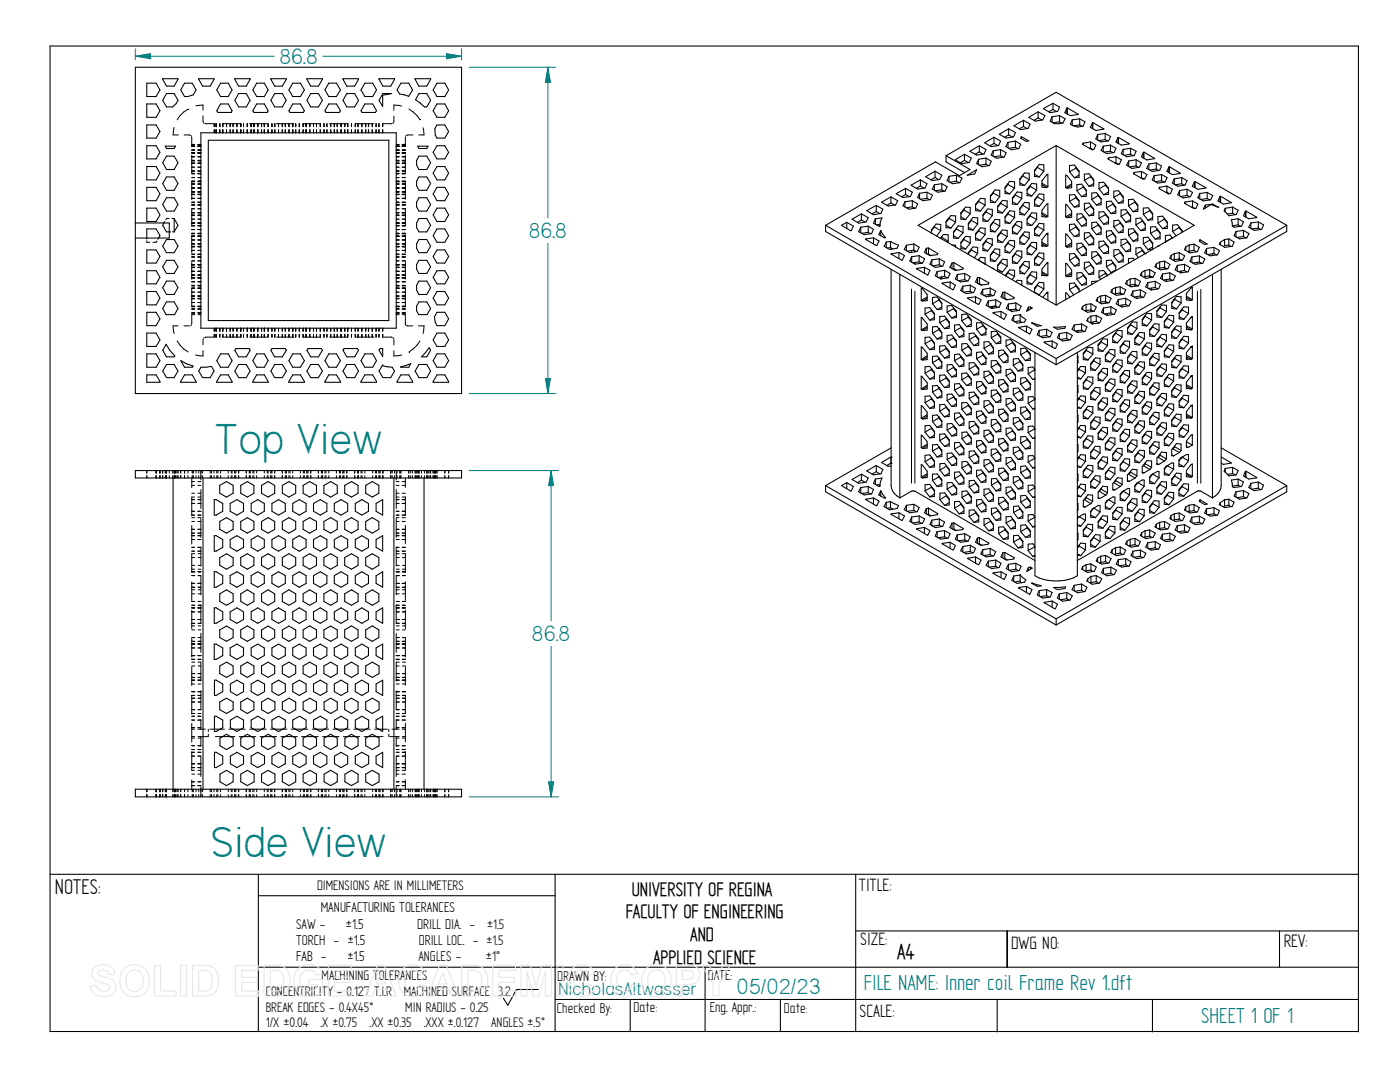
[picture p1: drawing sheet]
<svg xmlns="http://www.w3.org/2000/svg" width="279mm" height="216mm" viewBox="0 0 279 216" stroke-linecap="round" stroke-linejoin="round" font-family="sans-serif">
<defs><g id="words">
<g font-size="9.8" fill="#008080">
<text x="42.9" y="90.6">Top View</text>
<text x="42.1" y="171">Side View</text>
</g>
<g font-size="4.9" fill="#008080">
<text x="55.8" y="12.7">86.8</text>
<text x="105.5" y="47.5">86.8</text>
<text x="106.2" y="127.9">86.8</text>
<text x="172.4" y="197.5">FILE NAME: Inner coil Frame Rev 1.dft</text>
<text x="147" y="198.2">05/02/23</text>
<text x="239.7" y="204.1">SHEET 1 OF 1</text>
</g>
<text font-size="4.9" x="179.1" y="191.3">A4</text>
<text font-size="4.8" x="11" y="178.5">NOTES:</text>
<g font-size="4.4">
<text x="126.1" y="178.8">UNIVERSITY OF REGINA</text>
<text x="124.9" y="183.3">FACULTY OF ENGINEERING</text>
<text x="137.8" y="187.8">AND</text>
<text x="130.3" y="192.3">APPLIED SCIENCE</text>
</g>
<text font-size="4.1" x="256.2" y="189.1">REV:</text>
<text font-size="4.1" fill="#008080" x="111.5" y="198.6">NicholasAltwasser</text>
<g font-size="4">
<text x="171.4" y="177.7">TITLE:</text>
<text x="171.7" y="188.6">SIZE:</text>
<text x="201.8" y="189.4">DWG NO:</text>
<text x="171.5" y="202.9">SCALE:</text>
</g>
<g font-size="3.2">
<text x="59.1" y="185.3">SAW -</text>
<text x="64" y="182">MANUFACTURING TOLERANCES</text>
<text x="69" y="185.3">±1.5</text>
<text x="83.2" y="185.3">DRILL DIA. -</text>
<text x="59.1" y="188.6">TORCH - ±1.5</text>
<text x="59.1" y="191.9">FAB -</text>
<text x="69.3" y="191.9">±1.5</text>
<text x="83.5" y="191.9">ANGLES -</text>
<text x="83.6" y="188.6">DRILL LOC. - ±1.5</text>
<text x="97" y="191.9">±1°</text>
<text x="111.2" y="195.8">DRAWN BY:</text>
<text x="141.3" y="195.5">DATE:</text>
<text x="111.1" y="202.1">Checked By:</text>
<text x="126.4" y="201.9">Date:</text>
<text x="141.6" y="202">Eng. Appr.:</text>
<text x="156.4" y="202.1">Date:</text>
</g>
<g font-size="3.1">
<text x="63.3" y="177.5">DIMENSIONS ARE IN MILLIMETERS</text>
<text x="97.2" y="185.3">±1.5</text>
<text x="64.1" y="195.5">MACHINING TOLERANCES</text>
<text x="53" y="198.7">CONCENTRICITY - 0.127 T.I.R</text>
<text x="53" y="201.8">BREAK EDGES - 0.4X45°</text>
<text x="80.6" y="198.7">MACHINED SURFACE 3.2</text>
<text x="80.9" y="201.8">MIN RADIUS - 0.25</text>
<text x="53" y="205">1/X ±0.04</text>
<text x="63.9" y="205">.X ±0.75</text>
<text x="73.8" y="205">.XX ±0.35</text>
<text x="84.6" y="205">.XXX ±.0.127</text>
<text x="98" y="205">ANGLES ±.5°</text>
</g>
</g></defs>
<g fill="none" stroke="#000" stroke-width=".21">
<path d="M27 13.4h65.1v65.1h-65.1zM29.3 16.6h1.9l.7 1.3-.7 1.4h-1.9zM32.5 15.7h3v.1l-.7 1.4h-1.6zM33.2 18.7h1.6l.7 1.3-.4 .7-.6 .6h-1.3l-.7-1.3zM36.8 16.6h1.6l.7 1.3-.5 1-1.1 .4h-.7l-.7-1.4zM39.7 15.7h3v.1l-.7 1.4h-1.6zM44 16.6h1.6l.7 1.3-.7 1.4h-1.6l-.7-1.4zM46.9 15.7h3v.1l-.8 1.4h-1.5zM47.6 18.7h1.5l.8 1.3-.8 1.3h-1.5l-.7-1.3zM51.2 16.6h1.5l.8 1.3-.8 1.4h-1.5l-.7-1.4zM54.1 15.7h3v.1l-.8 1.4h-1.5zM54.8 18.7h1.5l.8 1.3-.8 1.3h-1.5l-.7-1.3z"/>
<path d="M58.4 16.6h1.5l.8 1.3-.8 1.4h-1.5l-.7-1.4zM61.3 15.7h3v.1l-.8 1.4h-1.5zM62 18.7h1.5l.8 1.3-.8 1.3h-1.5l-.7-1.3zM65.6 16.6h1.5l.8 1.3-.8 1.4h-1.5l-.7-1.4zM68.5 15.7h3v.1l-.7 1.4h-1.6zM69.2 18.7h1.6l.7 1.3-.7 1.3h-1.6l-.7-1.3zM72.8 16.6h1.6l.7 1.3-.7 1.4h-1.6l-.7-1.4zM75.6 15.7h3.1v.1l-.7 1.4h-1.6zM78 18.7h.1M78 18.7h-1.6l-.8 1.3 .8 1.3v-2.3l1.6-.3M80 16.6h1.6l.7 1.3-.7 1.3-1.8-.4-.6-.9zM82.8 15.7h3.1v.1l-.7 1.4h-1.6z"/>
<path d="M83.6 18.7h1.6l.7 1.3-.7 1.3h-.5l-1.8-1.4zM87.2 16.6h1.6l.7 1.3-.7 1.4h-1.6l-.8-1.4zM29.3 20.7h1.9l.7 1.4-.7 1.3h-1.9zM29.3 24.9h1.9l.7 1.3-.7 1.4h-1.9zM29.3 29.1h1.9l.7 1.3-.7 1.3h-1.9zM29.3 33.2h1.9l.7 1.3-.7 1.4h-1.9zM29.3 37.4h1.9l.7 1.3-.7 1.3h-1.9zM33 29.2h2.1l-.3 .4h-1.6zM33.2 39.5h1.6l.7 1.3-.7 1.3h-1.6l-.7-1.3zM33.2 35.3h1.6l.7 1.3-.7 1.4h-1.6l-.7-1.4zM33.2 31.2h1.6l.7 1.3-.7 1.3h-1.6l-.7-1.3zM40.1 26.5h39v39h-39z"/>
<path d="M41.6 28h36v36h-36zM44 20.7h1.6l.7 1.4-.2 .3h-2.6l-.2-.3zM51.2 20.7h1.5l.8 1.4-.2 .3h-2.6l-.2-.3zM58.4 20.7h1.5l.8 1.4-.2 .3h-2.6l-.2-.3zM65.6 20.7h1.5l.8 1.4-.2 .3h-2.6l-.2-.3zM72.8 20.7h1.6l.7 1.4-.2 .3h-2.6l-.2-.3zM83.4 29.2h2l-.2 .4h-1.6zM83.6 39.5h1.6l.7 1.3-.7 1.3h-1.6l-.5-.8v-1zM83.6 35.3h1.6l.7 1.3-.7 1.4h-1.6l-.5-.9v-.9zM83.6 31.2h1.6l.7 1.3-.7 1.3h-1.6l-.5-.9v-.9zM87.2 37.4h1.6l.7 1.3-.7 1.3h-1.6l-.8-1.3zM87.2 33.2h1.6l.7 1.3-.7 1.4h-1.6l-.8-1.4z"/>
<path d="M87.2 29.1h1.6l.7 1.3-.7 1.3h-1.6l-.8-1.3zM87.2 24.9h1.6l.7 1.3-.7 1.4h-1.6l-.3-.6-.1-1.3zM87.2 20.7h1.6l.7 1.4-.7 1.3h-1.6l-.8-1.3zM177.8 39.3v1.2M178.9 38.7l1.8-1.1 1.4 .8-.4 .8-1.5 .2zM180.7 38.8l-.8 .5M180.7 38.8l.8 .4M180.7 37.6v1.2M181.8 37l1.9-1.1 1.3 .8-.4 .8-1.5 .2zM183.5 38.6v1.1M183.7 37.1l-.8 .5M183.7 37.1l.7 .4"/>
<path d="M183.7 35.9v1.2M184.7 35.3l1.9-1.1 1.4 .8-.5 .8-1.4 .2zM185 38.4l1.1 .5-.4 .9-1.5 .2-1.1-.6 .4-.8M185 39.6l-1.3 .2M185 38.4l-1.5 .2M185 39.6l.5 .2M185 38.4v1.2M186.5 36.9v1.1M186.6 35.4l-.8 .5M186.6 35.4l.8 .5M186.6 34.2v1.2M188 36.7l1 .6-.4 .8-1.4 .3-1.1-.7 .4-.8"/>
<path d="M188 37.9l-1.4 .2M188 36.7l-1.5 .2M188 37.9l.4 .2M188 36.7v1.2M188.8 31.1l22-12.7 46 26.6M188.8 31.1v1.2l3.7 2.2M188.8 31.1l4.8 2.7-2.1 1.3-4.8-2.8-21.9 12.7M189.4 35.2v1.1M190.6 31.9l1.9-1.1 1.3 .7-.4 .9-1.5 .2zM190.9 36.2l.5 .2M190.9 35v1.2M190.9 36.2l-1.3 .2"/>
<path d="M190.9 35l1.1 .6-.4 .8-1.5 .3-1.1-.7 .4-.8M190.9 35l-1.5 .2M192.5 32l.8 .4M192.5 30.8v1.2M192.5 32l-.8 .5M193 35l1.9-1.1-.4 .8zM193.5 30.2l2-1.1 1.3 .7-.4 .9-1.5 .2zM195.3 31.8v1.1M195.5 30.3l.7 .4M195.5 29.1v1.2M195.5 30.3l-.9 .5M196.5 28.5l1.9-1.1 1.3 .8-.4 .8-1.5 .3z"/>
<path d="M196.8 32.8l.5 .3M196.8 31.5v1.3M196.8 31.5l1 .7-.4 .8-1.4 .3-1.1-.7 .4-.8M196.8 32.8l-1.3 .2M196.8 31.5l-1.5 .3M197.7 39.9l.9 .5M198.2 30.1v1.1M198.2 38.3v.2M198.2 38.5l1.3 .7M198.2 38.5l-.5 .7M198.4 28.6l-.8 .5M198.4 28.6l.7 .4"/>
<path d="M198.4 27.4v1.2M199.4 26.8l1.9-1.1 1.3 .8-.3 .8-1.5 .3zM199.5 39.2v-1.2l-.9-.1-.9 1.2v1.2l.9 .1M199.5 39.2l-.9 1.2M199.7 29.8l1.1 .7-.4 .8-1.5 .3-1.1-.7 .4-.8M199.7 31.1l-1.3 .2M199.7 29.8l-1.5 .3M199.7 31.1l.5 .3M199.7 29.8v1.3M200.6 38.2l.9 .5M201.2 28.4v1.1M201.2 36.6v.2"/>
<path d="M201.2 36.8l1.3 .7M201.2 36.8l-.6 .7M201.3 26.9l-.8 .5M201.3 26.9l.8 .4M201.3 25.7v1.2M202.4 25.1l1.9-1.1 1.3 .8-.4 .8-1.5 .3zM202.5 37.5v-1.2l-1-.1-.9 1.2v1.2l.9 .1M202.5 37.5l-1 1.2M202.6 28.2v1.2M202.6 38.7v.2M202.6 28.2l1.1 .6-.4 .8-1.5 .3-1.1-.6 .5-.9M202.6 29.4l-1.3 .2"/>
<path d="M202.6 28.2l-1.4 .2M202.6 29.4l.5 .3M202.6 38.9l1.3 .7M202.6 38.9l-.5 .8M203.5 36.5l1 .5M203.8 27.3v.3M203.8 27.3l1.5 .8-.5 .1-1.1-.6zM203.9 39.6v-1.2l-.9-.1-.9 1.2v1.2l.9 .1M203.9 39.6l-.9 1.2M204.1 34.9v.2M204.1 35.1l1.3 .8M204.1 35.1l-.6 .8"/>
<path d="M204.3 25.2l-.8 .5M204.3 25.2l.7 .5M204.3 24v1.2M205 38.6l.9 .5M205.3 23.4l1.9-1.1 1.3 .8-.4 .8-1.5 .3zM205.4 35.9v-1.3l-.9-.1-1 1.2v1.2l1 .1M205.4 35.9l-.9 1.1M205.6 37v.2M205.6 37.2l1.3 .7M205.6 37.2l-.6 .8M206.5 34.8l.9 .5M206.5 33.9v.2"/>
<path d="M206.5 39.8v.2M206.9 37.9v-1.2l-1-.1-.9 1.2v1.2l.9 .1M206.9 37.9l-1 1.2M207.1 33.2v.2M207.1 39.1v.2M207.1 33.4l1.2 .8M207.1 33.4l-.6 .8M207.1 39.3l1.2 .7M207.1 39.3l-.6 .7M207.2 23.5l-.8 .5M207.2 23.5l.7 .5M207.2 22.3v1.2"/>
<path d="M207.9 36.9l1 .5M207.9 36.6l1.2 .7M208.2 21.7l1.9-1.1 1.4 .8-.4 .8-1.5 .3zM208.3 34.2v-1.3l-.9-.1-.9 1.2v1.2l.9 .1M208.3 34.2l-.9 1.1M209.1 37.3v-2.5l-1.2 1.3v1.2l1 .1M209.1 37.3l-.2 .1M210 23.3v1.1M210.1 21.8l-.8 .5M210.1 21.8l.8 .5M210.1 20.6v1.2M210.8 29l27.5 16-27.5 15.9"/>
<path d="M210.8 29l-27.6 16 27.6 15.9M210.8 29v31.9M211.5 24.3l-1.3 .2M211.5 24.3l.5 .3M211.5 23.1v1.2M211.5 23.1l1.1 .6-.5 .9-1.7 .1-.8-.5 .4-.9M211.5 23.1l-1.5 .2M212.7 37.4v-2.5l1.2 1.3v1.3h-1M212.7 37.4l.2 .1M212.9 21.6v1.1M213 21.5l2.2 1.3-1.6 .3-1.1-.6 .4-.9M213 21.5l-.1 .1"/>
<path d="M213 21.5v1.3M213.4 34.3v-1.3l1-.1 .9 1.2v1.3l-.9 .1M213.4 34.3l1 1.2M213.9 36.7l-1.2 .7M213.9 37l-1 .5M214 23.9v1.1M214.7 33.6l-1.3 .7M214.7 33.6l.6 .7M214.7 33.4v.2M214.7 39.2v.3M214.7 39.5l-1.3 .7M214.7 39.5l.6 .7"/>
<path d="M214.9 38.1v-1.3l1-.1 .9 1.2v1.3h-.9M214.9 38.1l1 1.1M215 33.7v.2M215 39.6v.2M215.3 34.9l-.9 .6M215.5 23.7l1 .6-.3 .9-1.1 .2-1-.3-.5-.3 .4-.9M215.5 24.9l-1.3 .2M215.5 23.7l-1.5 .2M215.5 24.9l.5 .3M215.5 23.7v1.2M216.2 28.6v.2M216.2 37.2v.1"/>
<path d="M216.2 37.3l-1.3 .8M216.2 37.3l.6 .8M216.4 36v-1.2l.9-.1 1 1.1v1.3l-1 .1M216.4 36l.9 1.2M216.8 38.7l-.9 .5M217.6 28.3l1.1 .7-.4 .8-.4 .1-1.9-1.1 .2-.2M217.6 29.5l-.2 .1M217.6 28.3l-1.4 .3M217.6 29.5l.5 .3M217.6 28.3v1.2M217.7 35.3l-1.3 .7M217.7 35.1v.2"/>
<path d="M217.7 35.3l.6 .7M217.9 39.8v-1.3l.9-.1 1 1.2v1.3h-1M217.9 39.8l.9 1.1M218 24.6v1M218.1 24.5v1.2M218.1 24.5l2.2 1.2-1.6 .3-1.1-.6 .4-.8M218.1 24.5l-.1 .1M218.3 36.6l-1 .6M219.1 26.8v1.1M219.2 38.9v.1M219.2 39l-1.3 .8M219.2 39l.6 .8"/>
<path d="M219.3 37.7v-1.3h1l.9 1.1v1.3l-.9 .1M219.3 37.7l1 1.2M220.2 29.2v1.1M220.6 26.6v1.3M220.6 26.6l1.1 .7-.5 .8-1.4 .2-1.1-.6 .4-.9M220.6 27.9l-1.3 .2M220.6 26.6l-1.5 .2M220.6 27.9l.5 .3M220.6 36.7v.3M220.6 37l-1.3 .7M220.6 37l.6 .7M221.2 31.5v.3"/>
<path d="M221.2 38.3l-.9 .6M221.6 30.2l.5 .3M221.6 29l1.1 .6-.4 .8-1.4 .2-1.1-.6 .4-.8M221.6 30.2l-1.3 .2M221.6 29v1.2M221.6 29l-1.4 .2M222.3 39.4v-1.3h.9l1 1.1v1.3l-1 .1M222.3 39.4l.9 1.2M222.5 32.5h.2M222.7 31.3l1.1 .6-.4 .9h-.4l-1.9-1.1 .1-.2M222.7 31.3l-1.5 .2M222.7 32.5l.5 .3"/>
<path d="M222.7 31.3v1.2M223.1 27.5v1.1M223.2 27.4l2.2 1.3-1.6 .3-1.1-.7 .4-.8M223.2 27.4l-.1 .1M223.2 27.4v1.2M223.6 38.5v.2M223.6 38.7l-1.3 .7M223.6 38.7l.6 .7M224.2 29.8v1.1M225.3 32.1v1.1M225.6 29.6v1.2M225.6 29.6l1.1 .6-.3 .8-1.5 .3-1.1-.7 .4-.8"/>
<path d="M225.6 30.8l-1.2 .2M225.6 29.6l-1.4 .2M225.6 30.8l.5 .3M226.3 34.4v.3M226.7 33.1l.5 .3M226.7 31.9v1.2M226.7 31.9l1.1 .6-.4 .9-1.5 .2-1.1-.6 .5-.9M226.7 33.1l-1.3 .2M226.7 31.9l-1.4 .2M227.8 35.4l.5 .3M227.8 34.2v1.2M227.8 35.4l-.2 .1"/>
<path d="M227.8 34.2l1.1 .6-.4 .9h-.4l-1.9-1 .1-.3M227.8 34.2l-1.5 .2M228.2 30.4v1.1M228.3 30.4l2.2 1.2-1.6 .3-1.1-.6 .4-.9M228.3 30.4h-.1M228.3 30.4v1.2M229.3 32.7v1.1M230.3 35.1v1.1M230.8 32.5l1 .6-.4 .9-1.4 .2-1.1-.6 .4-.9M230.8 33.7l-1.4 .3M230.8 32.5l-1.5 .2M230.8 33.7l.4 .3"/>
<path d="M230.8 32.5v1.2M231.4 37.4v.3M231.8 34.8l1.1 .6-.4 .9-1.5 .2-1-.6 .3-.8M231.8 36.1l-1.3 .1M231.8 34.8l-1.5 .3M231.8 36.1l.5 .2M231.8 34.8v1.3M232.9 38.4l.5 .3M232.9 37.1l1.1 .7-.4 .8-.4 .1-1.9-1.1 .1-.2M232.9 37.1v1.3M232.9 38.4h-.2M232.9 37.1l-1.5 .3"/>
<path d="M233.3 33.4v1.1M233.4 33.3l2.1 1.2-1.5 .3-1.1-.6 .4-.8M233.4 33.3l-.1 .1M233.4 33.3v1.2M234.4 35.7v1M235.4 38v1.1M235.8 35.4l1.1 .7-.4 .8-1.5 .3-1-.7 .4-.8M235.8 36.7l-1.3 .2M235.8 35.4l-1.4 .3M235.8 36.7l.5 .3M235.8 35.4v1.3M236.9 37.8l1.1 .6-.4 .8-1.5 .3-1.1-.6 .4-.9"/>
<path d="M236.9 39l-1.3 .2M236.9 39l.5 .3M236.9 37.8v1.2M236.9 37.8l-1.5 .2M238.4 36.3v1.1M238.5 36.2l2.2 1.3-1.6 .3-1.1-.6 .4-.9M238.5 36.2l-.1 .1M238.5 36.2v1.3M239.4 38.6v1.1M240.9 38.4l1.1 .6-.4 .9-1.5 .2-1-.6 .3-.9M240.9 39.6l-1.3 .2M240.9 38.4l-1.5 .2"/>
<path d="M240.9 39.6l.5 .3M240.9 38.4v1.2M243.5 39.2v1.1M243.6 39.2l2.1 1.2-1.6 .3-1-.6 .4-.9M243.6 39.2h-.1M243.6 39.2v1.2M27 44.5h6.8v3h-6.8M29.3 41.5h1.9l.7 1.4-.7 1.3h-1.9zM29.3 47.5v-1.8h1.9l.7 1.3-.2 .5M29.3 49.9h1.9l.7 1.3-.7 1.3h-1.9zM29.3 54h1.9l.7 1.3-.7 1.3h-1.9zM29.3 58.2h1.9l.7 1.3-.7 1.3h-1.9z"/>
<path d="M32.7 44.5l-.2 .5 .7 1.3h.6M33.2 56.1h1.6l.7 1.3-.7 1.4h-1.6l-.7-1.4zM33.2 47.8h1.6l.7 1.3-.7 1.3h-1.6l-.7-1.3zM33.2 51.9h1.6l.7 1.4-.7 1.3h-1.6l-.7-1.3zM34.8 43.6l.7 1.4-.7 1.3zM83.6 56.1h1.6l.7 1.3-.7 1.4h-1.6l-.5-.9v-1zM83.6 47.8h1.6l.7 1.3-.7 1.3h-1.6l-.5-.8v-1zM83.6 51.9h1.6l.7 1.4-.7 1.3h-1.6l-.5-.9v-.9zM83.6 43.6h1.6l.7 1.4-.7 1.3h-1.6l-.5-.9v-.9zM87.2 58.2h1.6l.7 1.3-.7 1.3h-1.6l-.8-1.3zM87.2 54h1.6l.7 1.3-.7 1.3h-1.6l-.8-1.3zM87.2 49.9h1.6l.7 1.3-.7 1.3h-1.6l-.8-1.3z"/>
<path d="M87.2 45.7h1.6l.7 1.3-.7 1.3h-1.6l-.8-1.3zM87.2 41.5h1.6l.7 1.4-.7 1.3h-1.6l-.8-1.3zM164.8 45v1.2l46 26.6M164.8 45l46 26.5M167.9 45l1.1-.6 1.3 .7-.5 1zM169 44.4v1.2M170.1 43.7l1.8-1 1.4 .7-.5 .9-1.4 .2zM171.8 45.3v1.1M171.9 43.9l-.8 .5M171.9 42.7v1.2M171.9 43.9l.8 .4M172.8 47.7v.1"/>
<path d="M173 42l1.9-1 1.3 .7-.4 .9-1.5 .2zM173.3 45.1v1.3M173.3 46.4l.4 .3M173.3 46.4l-1.3 .2M173.3 45.1l1 .7-.4 .8-1.4 .2-1.1-.6 .4-.9M173.3 45.1l-1.5 .2M174.3 47.5v1.2M174.3 47.5l1.1 .6-.4 .8-2.3-1.1 .1-.1M174.3 47.5l-1.5 .2M174.7 43.6l-.4 .9 1.3 .6M174.7 43.6v1.1M174.7 43.6l1.3-.1-.3 .8-.1 .8"/>
<path d="M174.9 42.2l-.9 .5M174.9 41v1.2M174.9 42.2l.7 .4M175.6 44.7l-.7 .2M175.6 45v.1M175.8 46v1.1M175.8 46l.3 .7 .6 .7-.2 .1-1.1-.7zM175.9 40.3l1.9-1 1.4 .7-.5 .9-1.5 .2zM176.9 48.3v1.1M177.7 48.2l1.6 .7-.3 .6-1.5 .3-1.1-.7 .5-.8M177.7 49.4l-.7 .1M177.7 48.2l-.8 .1"/>
<path d="M177.7 48.2v1.2M177.7 49.4l.5 .3M177.8 40.5l-.8 .5M177.8 40.5l.8 .4M177.8 53.8v43.1a2.99 2.99 0 0 0 1.8 2.5M177.8 49.5v.2M177.9 50.6v.2M179.4 50.4l1.1 .6-.5 .9-2.2-1.2 .1-.1M179.4 50.4v1.2M179.4 50.4l-1.5 .2M179.6 54.8v44.6M180.6 40.3v1"/>
<path d="M180.9 48.9v1.1M181.9 51.2v1.1M182.1 41.3l.4 .2M182.1 40v1.3M182.1 41.3l-1.2 .1M182.1 40l1 .7-.3 .8-1.4 .2-1.2-.6 .4-.8M182.1 40l-1.5 .3M182.4 48.7l1 .6-.4 .9-1.4 .2-1.1-.6 .4-.9M182.4 49.9l-1.3 .2M182.4 48.7l-1.5 .2M182.4 48.7v1.2M182.4 49.9l.4 .3"/>
<path d="M183 53.6v.1M183.4 51l1.1 .6-.4 .9-1.5 .2-1-.6 .3-.9M183.4 52.2l-1.2 .3M183.4 51l-1.5 .2M183.4 51v1.2M183.4 52.2l.5 .3M183.9 52.5h.1M183.9 59.9v-2.5l1.1 1.4v1.2l-.9 .1M183.9 59.9l.2 .2M184.5 53.3v1.2M184.5 53.3l1.1 .6-.4 .9-2.3-1.2h.1M184.5 53.3l-1.5 .3"/>
<path d="M184.9 49.5v1.1M185 59.6l-.9 .5M185 59.3l-1.1 .6M185.1 50.7h.2M185.3 49.5v1.2M185.3 50.7l.5 .3M185.3 49.5l1.9 1.1-.1 .2-1.5 .2-1.1-.6 .4-.9M185.3 49.5h-.4M186 51.9v1.1M186.5 45.1v.2M186.5 45.3l1.2 .7M186.5 45.3l-.6 .8"/>
<path d="M187 54.2v1M187.4 59.7h.1M187.4 59.7v.2l.1-.1M187.5 51.6v1.2M187.5 52.8l.5 .3M187.5 51.6l1 .6-.4 .9-1.5 .2-1-.6 .4-.8M187.5 52.8l-1.4 .2M187.5 51.6l-1.5 .3M187.7 47.5l.6-.7 .9 .1v1.2M187.7 46v-1.2l-.9-.1-.9 1.1v.7M187.7 46l-.8 1.1M188 47.2v.2"/>
<path d="M188 55.2v.4M188 55.4l-.4 .2M188 47.4l1.2 .7M188 47.4l-.2 .2M188.1 56.5v.1M188.5 53.9l1.1 .7-.4 .8-1.5 .3-1.1-.7 .4-.8M188.5 55.2l-1.3 .2M188.5 53.9l-1.5 .3M188.5 53.9v1.3M188.5 55.2l.5 .3M188.8 45l1 .5M189.2 48.1l-.1 .2"/>
<path d="M189.4 43.4v.2M189.4 43.6l1.3 .7M189.4 43.6l-.6 .8M189.6 56.3v1.2M189.6 56.3l1.1 .6-.5 .9-2.2-1.2 .1-.1M189.6 56.3l-1.5 .2M190 48.9h.7v.4M190 52.5v1.1M190.3 47l.9 .6M190.4 52.4l1.8 1.1v.2l-1.5 .3-1.1-.7 .4-.8M190.4 53.6l-.2 .1M190.4 52.4l-.4 .1"/>
<path d="M190.4 52.4v1.2M190.4 53.6l.5 .3M190.5 53.7v.1M190.7 44.3v-1.2l-.9-.1-1 1.2v1.2l1 .1M190.7 44.3l-.9 1.2M190.9 45.5v.2M190.9 45.7l1.3 .7M190.9 45.7l-.6 .7M191.1 54.8v1.1M191.8 43.3l.9 .5M191.8 49.1l.9 .6M192.2 57.1v1.1"/>
<path d="M192.2 46.4v-1.2l-1-.1-.9 1.2v1.2l.9 .1M192.2 46.4l-1 1.2M192.4 41.7v.2M192.4 47.6v.2M192.4 41.9l1.2 .7M192.4 41.9l-.6 .8M192.4 47.8l1.2 .7M192.4 47.8l-.6 .7M192.5 55.8l.5 .3M192.5 54.6l1.1 .6-.4 .8-1.5 .3-1-.6 .4-.9M192.5 54.6v1.2M192.5 55.8l-1.2 .2"/>
<path d="M192.5 54.6l-1.4 .2M193.2 59.4v.2M193.3 45.3l.9 .6M193.6 56.9l1.1 .6-.4 .9-1.5 .2-1.1-.6 .5-.9M193.6 58.1l-1.3 .2M193.6 56.9l-1.4 .2M193.6 42.6v-1.2l-.9-.1-.9 1.2v1.2l.9 .1M193.6 48.5v-1.3h-.9l-.9 1.1v1.3l.9 .1M193.6 56.9v1.2M193.6 58.1l.5 .3M193.6 42.6l-.9 1.2M193.6 48.5l-.9 1.2"/>
<path d="M193.8 43.8v.2M193.8 49.7v.2M193.8 58.3v.1M193.8 44l1.3 .7M193.8 44l-.5 .7M193.8 49.9l1.3 .7M193.8 49.9l-.5 .7M194.7 59.2v1.2M194.7 59.2l1.1 .6-.6 .9-2.1-1.2 .1-.1M194.7 59.2l-1.5 .2M194.7 41.6l1 .5M194.7 47.5l1 .5"/>
<path d="M195.1 55.4v1.1M195.1 44.7v-1.2l-.9-.1-.9 1.2v1.2l.9 .1M195.1 50.6v-1.2l-.9-.1-.9 1.1v.4M195.1 44.7l-.9 1.2M195.1 50.6l-.7 .8M195.2 51.9l.5-.5h.9v1.3M195.3 56.6h.2M195.3 51.9h.1M195.3 56.6h.1M195.3 51.9l1.3 .8M195.3 40v.2M195.3 45.9v.2"/>
<path d="M195.3 51.8v.1M195.3 40.2l1.3 .7M195.3 40.2l-.6 .7M195.3 46.1l1.3 .7M195.3 46.1l-.6 .7M195.5 55.4v1.2M195.5 55.4l1.9 1-.2 .3-1.5 .2-1-.6 .4-.9M195.5 55.4h-.4M195.5 56.6l.5 .3M196.1 57.7v1.1M196.2 43.6l.9 .6M196.2 49.5l.9 .6"/>
<path d="M196.6 52.7h.1M196.6 46.8v-1.2l-.9-.1-1 1.2v1.2l1 .1M196.6 40.9v-1.2l-.9-.1-1 1.2v1.2l1 .1M196.6 40.9l-.9 1.2M196.6 46.8l-.9 1.2M196.8 42.1v.2M196.8 48v.2M196.8 42.3l1.2 .7M196.8 42.3l-.6 .8M196.8 48.2l1.2 .7M196.8 48.2l-.6 .7M197.2 58.8l.1 .1"/>
<path d="M197.6 57.5l1.1 .6-.4 .9-1.5 .2-1.1-.6 .4-.9M197.6 57.5v1.2M197.6 58.7l.5 .3M197.6 58.7l-1.3 .2M197.6 57.5l-1.5 .2M197.6 58.7l-.3 .2M197.7 51.6l.9 .6M197.7 45.8l.9 .5M197.8 58.8l-.5 .1M198 53.6h.1M198 43v-1.2l-.9-.1-.9 1.1v1.3l.9 .1M198 48.9v-1.2l-.9-.1-.9 1.1v1.3l.9 .1"/>
<path d="M198 43l-.9 1.2M198 48.9l-.9 1.2M198.2 50.2l1.3 .8M198.2 44.2v.2M198.2 50.1v.1M198.2 50.2l-.5 .8M198.2 44.4l1.3 .7M198.2 44.4l-.5 .7M198.7 59.8l1.1 .7-.4 .8-1.5 .3-1.1-.7 .4-.8M198.7 59.8l-1.5 .3M198.7 59.8v1.2M199.1 53.7l1 .6"/>
<path d="M199.1 42l1 .5M199.1 47.8l1 .6M199.1 54.2l1 .1M199.5 45.1v-1.2l-.9-.1-.9 1.2v1.2l.9 .1M199.5 51v-1.3h-.9l-.9 1.1v1.3l.9 .1M199.5 51l-.9 1.2M199.5 45.1l-.9 1.2M199.7 52.4l1.3 .7M199.7 40.4v.2M199.7 46.3v.2M199.7 52.2v.2M199.7 52.4l-.6 .7"/>
<path d="M199.7 40.6l1.3 .7M199.7 40.6l-.6 .8M199.7 46.5l1.3 .7M199.7 46.5l-.6 .7M200.2 58.3v1.1M200.5 59.5l.5 .3M200.5 58.3v1.2M200.5 59.5l-.1 .1M200.5 58.3l1.9 1.1-.1 .2-1.5 .2-1-.6 .4-.9M200.5 58.3h-.3M200.6 55l.9-1.2 1 .1v1.3M200.6 49.9l.9 .6"/>
<path d="M200.6 44.1l.9 .5M201 47.2v-1.2l-.9-.1-1 1.1v1.3l1 .1M201 53.1v-1.3l-.9-.1-1 1.2v1.2M201 41.3v-1.2l-.9-.1-1 1.1v1.3l1 .1M201 53.1l-.9 1.2M201 41.3l-.9 1.2M201 47.2l-.9 1.2M201.2 48.6l1.3 .7M201.2 42.5v.2M201.2 48.4v.2M201.2 54.3v.1M201.2 48.6l-.6 .7"/>
<path d="M201.2 54.4l1.3 .8M201.2 54.4l-.5 .7M201.2 42.7l1.3 .7M201.2 42.7l-.6 .7M202.1 52l.9 .6M202.1 40.3l.9 .5M202.1 46.1l.9 .6M202.5 49.3v-1.3h-1l-.9 1.1v1.3l.9 .1M202.5 43.4v-1.2l-1-.1-.9 1.2v1.2l.9 .1M202.5 49.3l-1 1.2M202.5 55.2l-.5 .6M202.5 43.4l-1 1.2"/>
<path d="M202.6 50.7l1.3 .7M202.6 50.7l-.5 .7M202.6 44.6v.2M202.6 50.5v.2M202.6 44.8l1.3 .7M202.6 44.8l-.5 .8M202.7 56.3l.3-.4 .9 .1v.9M203.5 48.2l1 .6M203.5 54.1l1 .6M203.5 42.3l1 .6M203.9 45.5v-1.2l-.9-.1-.9 1.1v1.3l.9 .1M203.9 51.4v-1.3l-.9-.1-.9 1.2v1.3l.9 .1"/>
<path d="M203.9 51.4l-.9 1.2M203.9 45.5l-.9 1.2M204.1 46.9l1.3 .7M204.1 40.8v.2M204.1 46.7v.2M204.1 52.6v.1M204.1 46.9l-.6 .7M204.1 52.7l1.3 .8M204.1 52.7l-.6 .8M204.1 41l1.3 .7M204.1 41l-.6 .7M205 50.3l.9 .5"/>
<path d="M205 56.2l.9 .5M205 44.4l.9 .6M205.4 41.7v-1.2l-.9-.1-1 1.2v1.2l1 .1M205.4 47.6v-1.2l-.9-.1-1 1.2v1.2l1 .1M205.4 53.5v-1.3h-.9l-1 1.1v1.3l1 .1M205.4 47.6l-.9 1.2M205.4 53.5l-.9 1.2M205.4 41.7l-.9 1.2M205.6 49l1.3 .7M205.6 42.9v.2M205.6 48.8v.2M205.6 54.7v.1"/>
<path d="M205.6 49l-.6 .7M205.6 54.8l1.3 .8M205.6 54.8l-.6 .8M205.6 43.1l1.3 .7M205.6 43.1l-.6 .7M206.5 46.5l.9 .6M206.5 52.4l.9 .6M206.5 58.3l.9 .5M206.5 40.6l.9 .6M206.5 45.6v.2M206.5 51.5v.2M206.5 57.4v.2"/>
<path d="M206.9 43.8v-1.3h-1l-.9 1.1v1.3l.9 .1M206.9 49.7v-1.3l-1-.1-.9 1.2v1.3h.9M206.9 55.6v-1.3l-1-.1-.9 1.2v1.2l.9 .1M206.9 49.7l-1 1.1M206.9 55.6l-1 1.1M206.9 43.8l-1 1.2M207.1 45.2l1.2 .7M207.1 45v.2M207.1 50.9v.2M207.1 56.7v.2M207.1 45.2l-.6 .7M207.1 51.1l1.2 .7"/>
<path d="M207.1 51.1l-.6 .7M207.1 56.9l1.2 .8M207.1 56.9l-.6 .8M207.2 58.8h.2M207.9 49.1h.1M207.9 54.9h.1M207.9 54.9l1 .1M207.9 42.5l1.2 .6M207.9 42.8l1 .5M207.9 48.3l1.2 .7M207.9 48.6l1 .5M207.9 49.1h1"/>
<path d="M207.9 54.5l1 .5M207.9 54.2l1.2 .7M208.3 45.9v-1.2l-.9-.1-.9 1.1v1.3l.9 .1M208.3 40v-1.2l-.9-.1-.9 1.2v1.2l.9 .1M208.3 51.8v-1.3h-.9l-.9 1.1v1.3l.9 .1M208.3 57.7v-1.3l-.9-.1-.9 1.2v.9M208.3 45.9l-.9 1.2M208.3 51.8l-.9 1.2M208.3 57.7l-.9 1.1M208.3 40l-.9 1.2M208.9 46.7h.1M208.9 52.5h.1"/>
<path d="M208.9 58.4h.1M208.9 46.7l-1 1.1v1.3M208.9 52.5l-1 1.2v1.2M208.9 58.4l-.8 1M208.9 46.7l.2-.2v2.5M208.9 52.5l.2-.1v2.5M208.9 58.4l.2-.1v1.6M209.1 43.1v-2.5l-.2 .2-1 1.2v1.2l1 .1M209.1 43.1l-.2 .2M209.1 49l-.2 .1M209.1 54.9l-.2 .1M212.7 43.3v-2.5l1.2 1.3v1.2l-1 .1"/>
<path d="M212.7 49.1v-2.4l1.2 1.3v1.2l-1 .1M212.7 55v-2.5l.2 .2 1 1.1v1.3l-1 .1M212.7 43.3l.2 .1M212.7 49.1l.2 .2M212.7 55l.2 .2M213.4 40.2v-1.3l1-.1 .9 1.2v1.2l-.9 .1M213.4 46.1v-1.3l1-.1 .9 1.2v1.2l-.9 .1M213.4 51.9v-1.2l1-.1 .9 1.2v1.2l-.9 .1M213.4 57.8v-1.2l1-.1 .9 1.2v.6M213.4 40.2l1 1.1M213.4 46.1l1 1.1M213.4 51.9l1 1.2"/>
<path d="M213.4 57.8l.9 1M213.5 59.3l-.8-.9v1.4M213.9 42.9l-1 .5M213.9 42.6l-1.2 .7M213.9 48.5l-1.2 .6M213.9 48.8l-1 .5M213.9 54.7l-1 .5M213.9 54.4l-1.2 .6M214.7 45.1v.2M214.7 51v.2M214.7 56.9v.2M214.7 45.3l-1.3 .8"/>
<path d="M214.7 45.3l.6 .8M214.7 51.2l-1.3 .7M214.7 51.2l.6 .7M214.7 57.1l-1.3 .7M214.7 57.1l.6 .7M214.9 43.9v-1.2l1-.1 .9 1.2v1.2l-.9 .1M214.9 49.8v-1.2l1-.1 .9 1.2v1.2l-.9 .1M214.9 55.7v-1.3h1l.9 1.1v1.3l-.9 .1M214.9 43.9l1 1.2M214.9 49.8l1 1.2M214.9 55.7l1 1.2M215 45.5v.2"/>
<path d="M215 51.4v.2M215 57.2v.2M215.3 40.8l-.9 .5M215.3 46.7l-.9 .5M215.3 52.5l-.9 .6M216.2 43.1v.1M216.2 48.9v.2M216.2 54.8v.2M216.2 43.2l-1.3 .7M216.2 43.2l.6 .8M216.2 49.1l-1.3 .7M216.2 49.1l.6 .8"/>
<path d="M216.2 55l-1.3 .7M216.2 55l.6 .7M216.4 41.9v-1.3l.9-.1 1 1.2v1.3l-1 .1M216.4 47.8v-1.3l.9-.1 1 1.2v1.2l-1 .1M216.4 53.6v-1.2l.9-.1 1 1.2v1.2l-1 .1M216.4 41.9l.9 1.2M216.4 47.8l.9 1.1M216.4 53.6l.9 1.2M216.8 44.6l-.9 .5M216.8 50.5l-.9 .5M216.8 56.3l-.9 .6M217.7 40.9v.2"/>
<path d="M217.7 46.8v.2M217.7 52.7v.2M217.7 41.1l-1.3 .8M217.7 41.1l.6 .8M217.7 47l-1.3 .8M217.7 47l.6 .8M217.7 52.9l-1.3 .7M217.7 52.9l.6 .7M217.9 45.6v-1.2l.9-.1 1 1.2v1.2l-1 .1M217.9 51.5v-1.2l.9-.1 1 1.2v1.2l-1 .1M217.9 45.6l.9 1.2M217.9 51.5l.9 1.2"/>
<path d="M218.3 42.5l-1 .6M218.3 48.4l-1 .5M218.3 54.2l-1 .6M218.9 56.2l-.1-.1-.9 .1v.6M219 59.4v.8M219.2 44.7v.2M219.2 50.6v.2M219.2 44.9l-1.3 .7M219.2 44.9l.6 .8M219.2 50.8l-1.3 .7M219.2 50.8l.6 .8M219.3 43.6v-1.3l1-.1 .9 1.2v1.3h-.9"/>
<path d="M219.3 49.4v-1.2l1-.1 .9 1.2v1.2l-.9 .1M219.3 43.6l1 1.1M219.3 49.4l1 1.2M219.3 55.3l.4 .5M219.7 59.1l-.7 .3M219.7 59.1v1.2M219.8 40.4l-1 .5M219.8 46.3l-1 .5M219.8 52.2l-1 .5M220.6 42.6v.2M220.6 48.5v.2M220.6 54.4v.2"/>
<path d="M220.6 42.8l-1.3 .8M220.6 42.8l.6 .8M220.6 48.7l-1.3 .7M220.6 48.7l.6 .7M220.6 54.6l-1.3 .7M220.6 54.6l.4 .4M220.6 58.9l-.9 .2M220.6 58.9v1.3M220.6 58.9l1.1 .6-.4 .9-1.5 .2-1-.6 .2-.6M220.8 41.5v-1.3l.9-.1 1 1.2v1.2l-1 .1M220.8 47.4v-1.3l.9-.1 1 1.2v1.2l-1 .1M220.8 53.2v-1.2l.9-.1 1 1.1v1"/>
<path d="M220.8 41.5l.9 1.1M220.8 47.4l.9 1.1M220.8 53.2l.9 1.2M221.1 54.9l-.8-.9-1 .1v1.2M221.2 44.2l-.9 .5M221.2 50.1l-.9 .5M222 57.7v.8M222.1 40.6v.1M222.1 46.4v.2M222.1 52.3v.2M222.1 40.7l-1.3 .8M222.1 40.7l.6 .8"/>
<path d="M222.1 46.6l-1.3 .8M222.1 46.6l.6 .8M222.1 52.5l-1.3 .7M222.1 54.4h-.4M222.1 52.5l.6 .8M222.3 45.3v-1.3l.9-.1 1 1.2v1.3h-1M222.3 51.1v-1.2l.9-.1 1 1.2v1.2l-1 .1M222.3 45.3l.9 1.1M222.3 51.1l.9 1.2M222.5 58.7v.1M222.6 58.6l-.2 .1M222.6 57.4l-.6 .3"/>
<path d="M222.6 57.4v1.2M222.7 42.1l-1 .5M222.7 48l-1 .5M222.7 53.8l-1 .6M223.2 59.8v1M223.6 44.3v.2M223.6 50.2v.2M223.6 57.2v1.5h.5l-.5-.2-1 .1M223.6 57.2l-1 .2M223.6 57.2l1.1 .6-.4 .9-1.5 .2-1.1-.6 .3-.6M223.6 44.5l-1.3 .8M223.6 44.5l.6 .8"/>
<path d="M223.6 50.4l-1.3 .7M223.6 50.4l.6 .7M223.7 43.2v-1.3l1-.1 .9 1.2v1.2l-.9 .1M223.7 49.1v-1.3l1-.1 .9 1.2v1.2l-.9 .1M223.7 43.2l1 1.1M223.7 49.1l1 1.1M224.2 40l-1 .6M224.2 45.9l-1 .5M224.2 51.8l-1 .5M224.7 59.5v1.2M224.7 59.5l1 .7-.4 .8-1.4 .3-1.1-.7 .4-.8M224.7 59.5l-1.5 .3"/>
<path d="M224.9 56v.8M225 42.4l-1.3 .8M225 42.4l.6 .8M225 42.2v.2M225 48.1v.2M225 48.3l-1.3 .8M225 48.3l.6 .8M225.2 41.1v-1.3h.9l1 1.1v1.3h-1M225.2 46.9v-1.2l.9-.1 1 1.2v1.2l-1 .1M225.2 41.1l.9 1.1M225.2 46.9l.9 1.2M225.4 57v.1"/>
<path d="M225.6 56.9l-.3 .1M225.6 55.7l-.7 .3M225.6 55.7v1.2M225.6 43.8l-.9 .5M225.6 49.7l-.9 .5M226.1 58.1v1M226.4 51.9l-.3-.4-.9 .1v1M226.5 40.2v.1M226.5 46v.2M226.5 40.3l-1.3 .8M226.5 40.3l.6 .8M226.5 46.2l-1.3 .7"/>
<path d="M226.5 46.2l.6 .8M226.5 56.7l.5 .3h-.5v-.2M226.5 55.5l1.1 .6-.4 .9-1.5 .2-1.1-.6 .3-.6M226.5 56.7l-.9 .2M226.5 55.5l-.9 .2M226.5 55.5v1.2M226.7 44.9v-1.3l.9-.1 1 1.2v1.2l-1 .1M226.7 44.9l.9 1.1M226.7 50.8l.5 .6M226.9 59.2v.3M227.1 41.7l-1 .5M227.1 47.6l-1 .5"/>
<path d="M227.6 57.8v1.3M227.6 59.1l.5 .3M227.6 57.8l1.1 .7-.4 .8-1.5 .3-1.1-.7 .4-.8M227.6 59.1l-1.3 .2M227.6 57.8l-1.5 .3M227.8 54.4v.7M228 43.9v.2M228 49.8v.2M228 44.1l-1.3 .8M228 44.1l.6 .8M228 50l-1.3 .8M228 50l.5 .7"/>
<path d="M228.2 42.8v-1.3l.9-.1 .9 1.2v1.3h-.9M228.2 48.6v-1.2l.9-.1 .9 1.2v1.2l-.9 .1M228.2 42.8l.9 1.1M228.2 48.6l.9 1.2M228.4 55.3v.1M228.5 54l-.7 .4M228.5 55.2l-.2 .1M228.5 54v1.2M228.6 50.6h.1M228.6 50.6l-1-1.2-.9 .1v1.3M228.6 45.5l-1 .5M229.1 56.4v1"/>
<path d="M229.4 41.9v.1M229.4 47.8v.1M229.4 53.8v1.5h.6l-.6-.3-.9 .2M229.4 53.8l1.1 .6-.4 .9-1.4 .2-1.1-.6 .2-.5M229.4 53.8l-.9 .2M229.4 42l-1.2 .8M229.4 42l.6 .8M229.4 47.9l-1.2 .7M229.4 47.9l.6 .8M229.6 46.6v-1.3l.9-.1 1 1.2v1.3h-1M229.6 46.6l.9 1.1M229.8 57.5v.3"/>
<path d="M230 43.4l-.9 .5M230 49.3l-.9 .5M230.5 57.4l-1.3 .2M230.5 56.1v1.3M230.5 57.4l.5 .3M230.5 56.1l1.1 .7-.4 .8-1.5 .3-1.1-.7 .5-.8M230.5 56.1l-1.4 .3M230.8 52.7v.7M230.9 45.6v.2M230.9 45.8l-1.3 .8M230.9 45.8l.6 .8M231.1 49.1h.1"/>
<path d="M231.1 44.5v-1.3l.9-.1 1 1.2v1.3h-1M231.1 44.5l.9 1.1M231.3 53.6v.1M231.4 53.5l-.2 .1M231.4 52.3l-.6 .4M231.4 52.3v1.2M231.5 47.2l-1 .5M232 54.7v1.1M232.4 43.6v.1M232.4 53.3v.3h.5l-.5-.3M232.4 43.7l-1.3 .8M232.4 43.7l.6 .8"/>
<path d="M232.4 52.1v1.2M232.4 52.1l1.1 .6-.4 .9-1.5 .2-1.1-.6 .3-.5M232.4 53.3l-1 .2M232.4 52.1l-1 .2M232.6 48.3h.1M232.8 55.8v.3M233 45.1l-1 .5M233.5 54.4l1.1 .7-.5 .8-1.4 .3-1.1-.7 .4-.8M233.5 55.7l-1.3 .2M233.5 54.4l-1.5 .3M233.5 54.4v1.3M233.5 55.7l.5 .3"/>
<path d="M233.7 51v.6M233.8 47.6h.1M233.8 47.3v.2l-1.2 .8M234 47.5l-.5-.6-.9 .1v1.3M234 46.2v-1.3l1-.1 .9 1.2v.4M234 46.2l.7 .9M234.2 51.9v.1M234.3 59.8v.1M234.3 59.7l.1 .1M234.4 50.6v1.2M234.4 51.8l-.3 .1M234.4 50.6l-.7 .4"/>
<path d="M234.4 59.6v.1M234.4 59.7l-.6 .8M234.4 59.7l1.3 .8M234.9 53v1.1M235.3 45.4l-1.3 .8M235.3 45.3v.1M235.3 45.4l.6 .8M235.3 50.4v1.5h.5l-.5-.3-.9 .2M235.3 50.4l1.1 .7-.4 .8-1.5 .3-1-.7 .2-.5M235.3 50.4l-.9 .2M235.7 54.1v.3M236.4 52.7l1.1 .7-.4 .8-1.5 .2-1.1-.6 .4-.8"/>
<path d="M236.4 54l-1.3 .2M236.4 52.7l-1.5 .3M236.4 52.7v1.3M236.4 54l.5 .3M236.5 40.3v.3M236.6 49.3v.7M236.8 59.1l1.2 .7M236.8 59.4l.9 .5M237.2 50.2v.1M237.3 50.1l-.2 .1M237.3 48.9l-.7 .4M237.3 48.9v1.2"/>
<path d="M237.9 51.3v1.1M238 59.8v-2.5l-1.2 1.3v1.3h.9M238 59.8l-.3 .1M238 41.3l.5 .3M238 40.1v1.2M238 41.3l-.2 .1M238 40.1l1.1 .6-.4 .9h-.4l-1.9-1 .1-.3M238 40.1l-1.5 .2M238.3 48.7l1.1 .7-.4 .8-1.5 .3-1.1-.7 .2-.5M238.3 48.7v1.3M238.3 50l.5 .2M238.3 50l-1 .1"/>
<path d="M238.3 48.7l-1 .2M239.4 51.1l1.1 .6-.5 .8-1.5 .2-1-.5 .4-.9M239.4 52.3l-1.4 .2M239.4 51.1l-1.5 .2M239.4 51.1v1.2M239.4 52.3l.5 .3M239.5 47.8v.4M239.5 47.8l1.4 .9-.5 .1-1-.7zM240.5 40.9l-.3 .8 1.5-.9 1.4 .6M240.5 40.9v.6M240.8 49.6v1.1M242 50.6v.4"/>
<path d="M242 54.8v44.6M242 40.7v.2M242 40.7l1.1 .6M242 40.7l-1.5 .2M242.3 49.4v1.2M242.3 50.6l.5 .3M242.3 50.6l-1.3 .2M242.3 49.4l1.1 .6-.4 .8-1.5 .3-1.1-.6 .4-.9M242.3 49.4l-1.5 .2M243.1 41.3h.1M243.5 48.3v.6M243.7 53.8v43.1a2.99 2.99 0 0 1-1.7 2.5"/>
<path d="M244.4 49l-.3 .2M244.4 47.8l-.9 .5M244.4 47.8v1.2M244.5 41.6v.7M245.2 47.7l1.1 .6-.4 .8-1.5 .3-1.1-.7 .2-.4M245.2 48.9l-.8 .1M245.2 47.7l-.8 .1M245.2 47.7v1.2M245.2 48.9l.5 .3M246 45v.2M246 41.3l1.1 .7-.4 .8-1.5 .3-.9-1 .2-.5M246 42.5l.5 .3"/>
<path d="M246 42.5l-1 .2M246 41.3l-1.5 .3M246 41.3v1.2M246.7 46.2v1.1M247.1 43.6v1.3M247.1 44.9l.5 .3M247.1 44.9l-1.1 .1M247.1 43.6l1.1 .7-.4 .8-1.5 .2-.3-.1M247.1 43.6l-1.4 .3 .3 1.3M248.2 46l1.1 .6-.5 .9-1.4 .2-1.1-.7 .4-.8M248.2 47.2l-1.3 .2M248.2 46l-1.5 .2"/>
<path d="M248.2 46v1.2M248.2 47.2l.5 .3M248.5 42.2v1.1M248.7 42.1l2.1 1.2-1.6 .3-1-.5 .3-.9M248.7 42.1l-.2 .1M248.7 42.1v1.2M249.6 44.5v1.1M251.1 44.3l1.1 .6-.4 .9-1.5 .2-1.1-.7 .4-.8M251.1 45.5l-1.3 .2M251.1 44.3l-1.5 .2M251.1 44.3v1.2M251.1 45.5l.5 .3"/>
<path d="M256.8 45v1.2l-46 26.6M256.8 45l-46 26.5M29.3 74.8h1.9l.7 1.5h-2.6zM29.3 62.3h1.9l.7 1.3-.7 1.4h-1.9zM29.3 66.5h1.9l.7 1.3-.7 1.3h-1.9zM29.3 70.6h1.9l.7 1.4-.7 1.3h-1.9zM33.1 68.7l.8 1.2 1 1.1-.1 .2h-1.6l-.7-1.3zM33.2 72.7h1.6l.7 1.3-.7 1.4h-1.6l-.7-1.4zM33.2 60.2h1.6l.7 1.4-.7 1.2h-1.7l-.6-1.2zM36.1 72l1.2 .6 1.2 .4-.1 .3h-1.6zM36.8 74.8h1.6l.7 1.5h-3zM40.1 73.3l2.1-.2 .5 .9-.7 1.4h-1.6l-.7-1.4z"/>
<path d="M44 74.8h1.6l.7 1.5h-3zM44 70.6h1.6l.7 1.4-.7 1.3h-1.6l-.7-1.3zM47.1 69.6h2.6l.2 .3-.8 1.3h-1.5l-.7-1.3zM47.6 72.7h1.5l.8 1.3-.8 1.4h-1.5l-.7-1.4zM51.2 74.8h1.5l.8 1.5h-3zM51.2 70.6h1.5l.8 1.4-.8 1.3h-1.5l-.7-1.3zM54.3 69.6h2.6l.2 .3-.8 1.3h-1.5l-.7-1.3zM54.8 72.7h1.5l.8 1.3-.8 1.4h-1.5l-.7-1.4zM58.4 74.8h1.5l.8 1.5h-3zM58.4 70.6h1.5l.8 1.4-.8 1.3h-1.5l-.7-1.3zM61.5 69.6h2.6l.2 .3-.8 1.3h-1.5l-.7-1.3zM62 72.7h1.5l.8 1.3-.8 1.4h-1.5l-.7-1.4z"/>
<path d="M65.6 74.8h1.5l.8 1.5h-3zM65.6 70.6h1.5l.8 1.4-.8 1.3h-1.5l-.7-1.3zM68.7 69.6h2.6l.2 .3-.7 1.3h-1.6l-.7-1.3zM69.2 72.7h1.6l.7 1.3-.7 1.4h-1.6l-.7-1.4zM72.8 74.8h1.6l.7 1.5h-3zM72.8 70.6h1.6l.7 1.4-.7 1.3h-1.6l-.7-1.3zM75.9 69.6h.5v1.5l-.8-1.2zM76.4 72.8v.2l1.9 .3 .4 .7-.7 1.4h-1.6l-.8-1.4zM80 73.2l2-.6-.4 .7zM80 74.8h1.6l.7 1.5h-3.1zM83.6 72.7h1.6l.7 1.3-.7 1.4h-1.6l-.8-1.4zM83.6 60.2h1.6l.7 1.4-.7 1.2h-1.6l-.5-.8v-.9z"/>
<path d="M85.6 69.4l.3 .5-.7 1.3h-1.1zM87.2 74.8h1.6l.7 1.5h-3.1zM87.2 70.6h1.6l.7 1.4-.7 1.3h-1.6l-.8-1.3zM87.2 66.5h1.6l.7 1.3-.7 1.3h-1.6l-.8-1.3zM87.2 62.3h1.6l.7 1.3-.7 1.4h-1.6l-.3-.7-.2-1.1zM183.9 65.8v-2.5l1.1 1.3v1.3l-.9 .1M183.9 71.7v-2.5l1.1 1.3v1.3h-.9M183.9 77.6v-2.5l1.1 1.3v1.2l-.9 .1M183.9 65.8l.2 .2M183.9 71.7l.2 .1M183.9 77.6l.2 .1M184.6 62.7v-1.2l.9-.1 1 1.1v1.3l-1 .1"/>
<path d="M184.6 68.6v-1.3h.9l1 1.1v1.3l-1 .1M184.6 74.5v-1.3l.9-.1 1 1.2v1.3h-1M184.6 62.7l.9 1.2M184.6 68.6l.9 1.2M184.6 74.5l.9 1.1M185 77.2l-.9 .5M185 65.2l-1.1 .6M185 65.4l-.9 .6M185 71.3l-.9 .5M185 71l-1.1 .7M185 76.9l-1.1 .7M185.9 79.6l-1.3 .7"/>
<path d="M185.9 61.8v.2M185.9 67.6v.3M185.9 73.5v.2M185.9 79.4v.2M185.9 62l.6 .7M185.9 62l-1.3 .7M185.9 73.7l-1.3 .8M185.9 67.9l.6 .7M185.9 67.9l-1.3 .7M185.9 73.7l.6 .8M185.9 79.6l.6 .7M186 61.9l-.1 .1"/>
<path d="M186 67.8l-.1 .1M186 73.7l-.1 .1M186 79.6l-.1 .1M186.1 60.6v-1.2l.9-.1 1 1.2v1.2l-1 .1M186.1 66.5v-1.3h.9l1 1.1v1.3h-1M186.1 72.4v-1.3l.9-.1 1 1.2v1.2l-1 .1M186.1 78.2v-1.2l.9-.1 1 1.2v1.2l-1 .1M186.1 60.6l1.3-.7 .6 .7M186.1 60.6l.9 1.2M186.1 66.5l.9 1.1M186.1 72.4l.9 1.1M186.1 78.2l.9 1.2"/>
<path d="M186.5 63.3l-1 .6M186.5 69.2l-1 .6M186.5 75.1l-1 .5M187.4 65.6h.1M187.4 71.5h.1M187.4 77.3h.1M187.4 65.6v.1M187.4 71.5v.1M187.4 77.3v.2M187.4 65.7l.6 .8M187.4 65.7l-1.3 .8M187.4 71.6l.6 .8"/>
<path d="M187.4 71.6l-1.3 .8M187.4 77.5l.6 .8M187.4 77.5l-1.3 .7M187.5 65.7l-.1 .1M187.5 71.5l-.1 .1M187.5 77.4l-.1 .1M187.5 70.3v-1.3h1l.9 1.1v1.3l-.9 .1M187.5 64.4v-1.2l1-.1 .9 1.1v1.3l-.9 .1M187.5 76.2v-1.3l1-.1 .9 1.2v1.3h-.9M187.5 64.4l1 1.2M187.5 70.3l1 1.2M187.5 76.2l1 1.1"/>
<path d="M188 61.3l-1 .5M188 67.1l-1 .5M188 73l-1 .5M188 78.9l-1 .5M188.8 63.5v.2M188.8 69.3v.3M188.8 75.2v.2M188.8 63.7l.6 .7M188.8 63.7l-1.3 .7M188.8 69.6l.6 .7M188.8 69.6l-1.3 .7M188.8 75.4l.6 .8"/>
<path d="M188.8 75.4l-1.3 .8M189 62.3v-1.3h.9l1 1.1v1.3l-1 .1M189 68.2v-1.3l.9-.1 1 1.2v1.3h-1M189 74.1v-1.3l.9-.1 1 1.2v1.2l-1 .1M189 79.9v-1.2l.9-.1 1 1.2v1.2l-1 .1M189 62.3l.9 1.2M189 68.2l.9 1.1M189 74.1l.9 1.1M189 79.9l.9 1.2M189.4 65l-.9 .6M189.4 70.9l-.9 .6M189.4 76.8l-.9 .5"/>
<path d="M190.3 61.4v.2M190.3 67.3v.1M190.3 73.2v.1M190.3 79v.2M190.3 61.6l.6 .7M190.3 61.6l-1.3 .7M190.3 67.4l.6 .8M190.3 67.4l-1.3 .8M190.3 73.3l.6 .8M190.3 73.3l-1.3 .8M190.3 79.2l.6 .8M190.3 79.2l-1.3 .7"/>
<path d="M190.5 79.5l.2 .1M190.5 66.1v-1.2l.9-.1 1 1.1v1.3l-1 .1M190.5 72v-1.3h.9l1 1.1v1.3l-1 .1M190.5 77.9v-1.3l.9-.1 1 1.2v1.3h-1M190.5 66.1l.9 1.2M190.5 72l.9 1.2M190.5 77.9l.9 1.1M190.5 61.8l.2 .1M190.5 67.7l.2 .1M190.5 73.6l.2 .1M190.7 62h.1M190.7 67.9h.1"/>
<path d="M190.7 73.7h.1M190.7 79.6h.1M190.7 73.7v.1M190.7 79.6v.1M190.9 62.9l-1 .6M190.9 68.8l-1 .5M190.9 74.7l-1 .5M191.8 65.2v.2M191.8 71v.2M191.8 76.9v.2M191.8 65.4l.6 .7M191.8 65.4l-1.3 .7"/>
<path d="M191.8 71.2l.6 .8M191.8 71.2l-1.3 .8M191.8 77.1l.6 .8M191.8 77.1l-1.3 .8M191.9 64v-1.3h1l.9 1.1v1.3l-.9 .1M191.9 69.9v-1.3l1-.1 .9 1.2v1.3h-.9M191.9 75.8v-1.3l1-.1 .9 1.2v1.2l-.9 .1M191.9 64l1 1.2M191.9 69.9l1 1.1M191.9 75.8l1 1.1M192.1 65.6l-.1 .1M192.1 71.5h-.1"/>
<path d="M192.1 77.3l-.1 .1M192.2 65.7l-.1 .1M192.2 71.5l-.1 .1M192.2 77.4l-.1 .1M192.4 66.7l-1 .6M192.4 72.6l-1 .6M192.4 78.5l-1 .5M193.3 63.1v.2M193.3 69v.2M193.3 74.8v.2M193.3 63.3l.5 .7M193.3 63.3l-1.4 .7"/>
<path d="M193.3 69.1l.5 .8M193.3 69.1l-1.4 .8M193.3 75l.5 .8M193.3 75l-1.4 .8M193.4 63.5h.1M193.4 69.3h.1M193.4 75.2h.1M193.4 67.8v-1.3h1l.9 1.1v1.3l-.9 .1M193.4 73.7v-1.3l1-.1 .9 1.2v1.3h-.9M193.4 79.5v-1.2l1-.1 .9 1.2v1.2l-.9 .1M193.4 67.8l1 1.2M193.4 73.7l1 1.1"/>
<path d="M193.4 79.5l1 1.2M193.8 64.6l-.9 .6M193.8 70.5l-.9 .5M193.8 76.4l-.9 .5M194.7 72.9l-1.3 .8M194.7 78.6v.2M194.7 67.1l.6 .7M194.7 67.1l-1.3 .7M194.7 72.9l.6 .8M194.7 78.8l.6 .8M194.7 78.8l-1.3 .7M194.7 78.7h.1"/>
<path d="M194.8 67l-.1 .1M194.8 72.8l-.1 .1M194.9 65.7v-1.3h.9l1 1.1v1.3l-1 .1M194.9 71.6v-1.3l.9-.1 1 1.2v1.3l-1 .1M194.9 77.5v-1.3l.9-.1 1 1.2v1.2l-1 .1M194.9 65.7l.9 1.2M194.9 71.6l.9 1.2M194.9 77.5l.9 1.1M195.1 67.4v.2M195.1 73.3v.1M195.1 79.1v.2M195.3 68.4l-.9 .6"/>
<path d="M195.3 74.3l-.9 .5M196.2 64.8v.2M196.2 70.7v.2M196.2 76.5v.2M196.2 65l.6 .7M196.2 65l-1.3 .7M196.2 70.9l.6 .7M196.2 70.9l-1.3 .7M196.2 76.7l.6 .8M196.2 76.7l-1.3 .8M196.3 64.9l-.1 .1M196.3 70.7l-.1 .1"/>
<path d="M196.3 76.6l-.1 .1M196.4 69.5v-1.3h.9l.9 1.1v1.3l-.9 .1M196.4 75.4v-1.3l.9-.1 .9 1.2v1.3h-.9M196.4 69.5l.9 1.2M196.4 75.4l.9 1.1M196.8 71.5h.1M196.8 65.6h.1M196.8 77.4h.1M196.8 66.3l-1 .6M196.8 72.2l-1 .6M196.8 78.1l-1 .5M197.2 60.1v1"/>
<path d="M197.7 74.5h.1M197.7 68.6h.1M197.7 68.6v.1M197.7 74.5v.1M197.7 68.7l.5 .8M197.7 68.7l-1.3 .8M197.7 74.6l.5 .8M197.7 74.6l-1.3 .8M197.8 67.4v-1.2l1-.1 .9 1.1v1.3l-.9 .1M197.8 73.3v-1.3l1-.1 .9 1.2v1.3l-.9 .1M197.8 79.2v-1.3l1-.1 .9 1.2v1.2l-.9 .1M197.8 61.2v.3"/>
<path d="M197.8 67.4l1 1.2M197.8 73.3l1 1.2M197.8 79.2l1 1.1M198.2 70.1l-.9 .6M198.2 76l-.9 .5M198.3 62.4v.1M198.6 61l-.7 .5M198.7 61l-1.3 .3M198.7 61l.5 .3M199.1 66.5v.2M199.1 72.3v.3M199.1 78.2v.2"/>
<path d="M199.1 66.7l.6 .7M199.1 66.7l-1.3 .7M199.1 72.6l.6 .7M199.1 72.6l-1.3 .7M199.1 78.4l.6 .8M199.1 78.4l-1.3 .8M199.3 71.2v-1.3l.9-.1 1 1.2v1.3h-1M199.3 77v-1.2l.9-.1 1 1.2v1.2l-1 .1M199.3 71.2l.9 1.1M199.3 77l.9 1.2M199.6 78.9h-.1M199.7 68l-.9 .6"/>
<path d="M199.7 73.9l-.9 .6M199.7 79.8l-.9 .5M199.8 62.1l1.1 .7-.5 .9-2.2-1.3h.1M199.8 62.1v1.3M199.8 62.1l-1.5 .3M200.6 70.3v.1M200.6 76.2v.1M200.6 70.4l.6 .8M200.6 70.4l-1.3 .8M200.6 76.3l.6 .8M200.6 76.3l-1.3 .7M200.6 70.5l.3 .2"/>
<path d="M200.7 76.4l.2 .2M200.8 69.1v-1.2l.9-.1 .9 1.1v1.3l-.9 .1M200.8 69.1l.9 1.2M200.8 75l.9 1.2M201 70.7l-.1 .1M201 76.6l-.1 .1M201.1 76.8h-.1M201.2 71.8l-1 .5M201.2 77.7l-1 .5M201.3 60.7v1.1M201.3 60.7l-.5 .8 1.1 .6M201.5 61.9h.2l.2 .2"/>
<path d="M202.1 68.2v.2M202.1 74v.3M202.1 79.9v.2M202.1 68.4l.5 .7M202.1 68.4l-1.3 .7M202.1 74.3l.5 .7M202.1 74.3l-1.3 .7M202.2 72.9v-1.3l1-.1 .9 1.2v1.3h-.9M202.2 78.8v-1.3l1-.1 .9 1.2v1.2l-.9 .1M202.2 72.9l1 1.1M202.2 78.8l1 1.1M202.3 68.5v.1"/>
<path d="M202.3 63v1.1M202.3 74.4v.1M202.4 68.6l-.1 .1M202.4 74.5l-.1 .1M202.4 74.7l.2 .1M202.6 64.2v.1M202.6 74.8v1.3l-.9 .1M202.6 69.7l-.9 .6M202.6 74.8l-.9-1.1h-.9v1.3M202.6 75.6l-.9 .6M202.7 61.7l.2 .3M202.7 60.5l1.1 .6-.4 .8-1.5 .2"/>
<path d="M202.7 60.5v1.2M202.7 61.7l.5 .3M202.7 61.7l-1.3 .1M202.7 60.5l-1.4 .2M203.4 65.3v.1M203.5 72v.1M203.5 77.9v.1M203.5 72.1l.6 .8M203.5 72.1l-1.3 .8M203.5 78l.6 .8M203.5 78l-1.3 .8M203.6 62.9v1.2l.2 .2"/>
<path d="M203.6 62.9l1.1 .9-.2 .5-1.5 .2-1.1-.7 .4-.8M203.6 72.2h.1M203.6 64l-1.1 .2M203.6 62.9l.1-.1-1.4 .2M203.6 78.1h.1M203.7 70.8v-1.2l.9-.1 1 1.1v1.3l-1 .1M203.7 76.7v-1.3h.9l1 1.1v1.3l-1 .1M203.7 64.2v.1M203.7 70.8l.9 1.2M203.7 76.7l.9 1.2M204.1 73.5l-.9 .5M204.1 79.4l-.9 .5"/>
<path d="M204.9 65.1l1.1 .6-.6 .9-2-1.3M204.9 65.1v1.2M204.9 65.1l-1.5 .2M205 69.9v.2M205 75.7v.2M205 70.1l.6 .7M205 70.1l-1.3 .7M205 75.9l.6 .8M205 75.9l-1.3 .8M205.2 74.6l.9 1.1M205.2 61.3v.6M205.4 70.4v.2"/>
<path d="M205.6 76.7h.1M205.6 71.4l-1 .6M205.6 77.3l-1 .6M205.7 61.3l.3 .2-1.1 .6 .3-.8M205.7 61.3h-.5M205.7 61.3v.3M206 64.4l1.8 .6-.8 .1zM206.5 79.6h.1M206.5 73.7v.1M206.5 79.5v.2M206.5 73.8v.2M206.5 73.8l-1.3 .8"/>
<path d="M206.5 79.7v.1M206.5 79.7l-1.3 .8M206.5 70.3v44.6a9.2 9.2 0 0 0 8.5 0v-44.6M206.5 73.7l-.4-.5-.9 .1v1.3M206.5 79.6l-.4-.5-.9 .1v1.3M206.5 75.5l-.4 .2M206.5 75.7h-.4M207.4 65.9v1.1M208.5 68.2v.2M208.9 65.7l1.1 .6-.4 .9-1.5 .2-1.1-.6 .4-.9M208.9 66.9l-1.3 .2M208.9 65.7l-1.5 .2"/>
<path d="M208.9 65.7v1.2M208.9 66.9l.5 .3M210 68v1.3M210 68l1 .7-.3 .8-2.3-1.2 .1-.1M210 68l-1.5 .2M210.3 65.3l2.3-.1-.1 .3-1.5 .2zM210.8 71.5v1.3M211.4 66.5v1.1M212.9 66.3v1.3M212.9 67.6l.5 .2M212.9 66.3l1.1 .6-.4 .9-1.5 .2-1.1-.6 .4-.9M212.9 67.6l-1.3 .1"/>
<path d="M212.9 66.3l-1.5 .2M214.4 64.9v1.1M215 66v.3M215 73.9l.7-.8 .9 .1v1.2M215 79.8l.7-.8 .9 .1v1.2M215 75.2l.7 .4M215 75.6h.7M215 77h.1v1.2M215 71.1h.1v1.2M215 78.1l.1 .1M215 72.3h.1M215.1 78.2l-.1 .2"/>
<path d="M215.1 66v.3M215.1 72.3l-.1 .2M215.2 73.7h.1M215.2 79.6l.1 .1M215.3 73.7l1.3 .7M215.3 73.7l-.3 .4M215.3 73.5v.2M215.3 79.4v.2M215.3 79.6l-.3 .4M215.3 79.6l1.3 .7M215.9 64.6l1 .6-.4 .9-1.4 .2-1.1-.6 .4-.8M215.9 64.6v1.3"/>
<path d="M215.9 65.9l.4 .2M215.9 65.9l-1.4 .1M215.9 64.6l-1.5 .3M216.1 61.1v.7M216.2 77.2l.9 .5M216.2 71.3l.9 .5M216.4 70.2v.2M216.6 62.1h.1M216.6 74.4l-.9 1.2M216.6 70h.1M216.7 75.8v.1M216.7 62l-.1 .1"/>
<path d="M216.7 60.7l-.6 .4M216.7 60.7v1.3M216.8 75.8l-.6 .7M216.8 69.7v.2M216.8 75.6v.2M216.8 75.8l1.3 .7M216.8 69.9l-.6 .8M216.8 69.9l1.3 .8M217.1 63.6v.5M217.7 73.4l.9 .5M217.7 61.8v.3h.5l-.5-.3M217.7 79.2l.9 .6"/>
<path d="M217.7 61.8l-1 .2M217.7 60.6l-1 .1M217.7 60.6v1.2M217.7 63.1v1.2M217.7 60.6l1.1 .7-.4 .8-1.4 .2-1.1-.7 .2-.5M217.7 64.3l-.1 .1M217.7 63.1l-.6 .5M218 72.3l-.2 .1M218 78.2l-.2 .1M218.1 70.7v-1.3l-1-.1-.9 1.2v1.3h.9M218.1 76.5v-1.2l-1-.1-.9 1.2v1.2l.9 .1M218.1 64.3v.3"/>
<path d="M218.1 76.5l-1 1.2M218.1 70.7l-1 1.1M218.1 77.9h.1M218.3 71.8v.2M218.3 77.7v.2M218.3 72l-.6 .8M218.3 72l1.2 .7M218.3 77.9l-.6 .8M218.3 77.9l1.2 .7M218.3 71.9h-.1M218.8 64.1l-1.1 .2M218.8 62.9v1.2"/>
<path d="M218.8 64.1l.5 .3M218.8 62.9l-1.1 .2M218.8 62.9l1.1 .6-.4 .9-1.5 .2-1.1-.6 .2-.4M219.2 75.5l.9 .5M219.2 69.6l.9 .5M219.3 68.6l.1 .1M219.3 74.5l.1 .1M219.4 68.5l.1 .1M219.4 74.4l.1 .1M219.5 72.7v-1.2l-.9-.1-.9 1.2v1.2l.9 .1M219.5 72.7l-.9 1.2M219.5 78.6v-1.2l-.9-.1-.9 1.1v1.3l.9 .1"/>
<path d="M219.5 60.4v.1M219.5 78.6l-.9 1.2M219.7 60.3l-.2 .1M219.8 68.2l1.2 .8M219.8 74.1l-.6 .7M219.8 68v.2M219.8 73.9v.2M219.8 79.8v.2M219.8 74.1l1.2 .7M219.8 80l-.6 .7M219.8 80l1.2 .7M219.8 68.2l-.6 .8"/>
<path d="M220.2 61.5v1M220.6 60.2v.2h.5l-.5-.2M220.6 71.7l1 .5M220.6 77.6l1 .5M220.6 76.9h.1M220.6 60.2l-.9 .1M220.8 70.6v.2M220.8 76.5v.2M221 74.8v-1.2l-.9-.1-.9 1.2v1.2l.9 .1M221 69v-1.3l-.9-.1-.9 1.2v1.2l.9 .1M221 62.6v.3M221 74.8l-.9 1.2"/>
<path d="M221 69l-.9 1.1M221.2 70.3l-.6 .8M221.2 70.1v.2M221.2 76v.2M221.2 70.3l1.3 .7M221.2 76.2l-.6 .8M221.2 76.2l1.3 .7M221.7 62.4l-1.3 .3M221.7 61.2v1.2M221.7 62.4l.5 .3M221.7 61.2l1.1 .6-.4 .9-1.5 .2-1.1-.6 .4-.8M221.7 61.2l-1.5 .3"/>
<path d="M222.1 79h.1M222.1 73.7l.9 .6M222.1 79.6l.9 .6M222.1 67.9l.9 .5M222.5 71v-1.2l-.9-.1-1 1.2v1.2l1 .1M222.5 76.9v-1.2l-.9-.1-1 1.2v1.2l1 .1M222.5 71l-.9 1.2M222.5 76.9l-.9 1.2M222.7 72.4l-.6 .8M222.7 66.3v.2M222.7 72.2v.2M222.7 78.1v.2"/>
<path d="M222.7 72.4l1.2 .8M222.7 78.3l-.6 .7M222.7 78.3l1.2 .7M222.7 66.5l-.6 .8M222.7 66.5l1.2 .8M223.6 70l.9 .5M223.6 75.9l.9 .5M223.9 73.2v-1.3l-.9-.1-.9 1.2v1.2l.9 .1M223.9 67.3v-1.3l-.9-.1-.9 1.2v1.2l.9 .1M223.9 60.9v.3M223.9 79v-1.2l-.9-.1-.9 1.2v1.2l.9 .1M223.9 73.2l-.9 1.1"/>
<path d="M223.9 79l-.9 1.2M223.9 67.3l-.9 1.1M224 68.6l.1 .1M224 74.5l.1 .1M224.1 68.5l.1 .1M224.1 74.4l.1 .1M224.2 68.6h.1M224.2 68.6l-.6 .8M224.2 68.4v.2M224.2 74.3v.2M224.2 68.6l1.2 .7M224.2 74.5l-.6 .7"/>
<path d="M224.2 74.5l1.2 .7M224.7 60.7l.5 .3M224.7 60.7l-1.3 .3M225 72.1l1 .5M225 77.9l1 .6M225 66.2l1 .5M225.4 69.3v-1.2l-.9-.1-.9 1.2v1.2l.9 .1M225.4 75.2v-1.2l-.9-.1-.9 1.2v1.2l.9 .1M225.4 69.3l-.9 1.2M225.4 75.2l-.9 1.2M225.4 64.9l.1 .1M225.4 70.7l.1 .1"/>
<path d="M225.4 76.6l.1 .1M225.6 70.7l-.6 .8M225.6 64.6v.2M225.6 70.5v.2M225.6 76.4v.2M225.6 70.7l1.3 .8M225.6 76.6l-.6 .7M225.6 76.6l1.3 .7M225.6 64.8l-.6 .8M225.6 64.8l1.3 .8M226.5 74.2l.9 .5M226.5 68.3l.9 .5"/>
<path d="M226.7 67.2v.2M226.7 73.1v.2M226.7 79v.2M226.8 67.1h.1M226.8 73h.1M226.8 78.9h.1M226.9 65.6v-1.3l-.9-.1-1 1.2v1.2l1 .1M226.9 77.3v-1.2l-.9-.1-1 1.1v1.3l1 .1M226.9 71.5v-1.3l-.9-.1-1 1.2v1.2l1 .1M226.9 71.5l-.9 1.1M226.9 77.3l-.9 1.2M226.9 65.6l-.9 1.1"/>
<path d="M227.1 72.8l-.6 .7M227.1 66.7v.2M227.1 72.6v.2M227.1 78.5v.2M227.1 72.8l1.3 .7M227.1 66.9l-.6 .8M227.1 66.9l1.3 .7M227.1 78.7l-.6 .7M227.1 78.7l1.3 .7M228 70.4l.9 .5M228 76.2l.9 .6M228 64.5l.9 .5"/>
<path d="M228 63.6h.2M228 69.5h.2M228 75.4h.2M228.4 79.4v-1.3h-1l-.9 1.1v1.3l.9 .1M228.4 67.6v-1.2l-1-.1-.9 1.2v1.2l.9 .1M228.4 73.5v-1.2l-1-.1-.9 1.2v1.2l.9 .1M228.4 73.5l-1 1.2M228.4 67.6l-1 1.2M228.4 79.4l-1 1.2M228.6 69l-.6 .8M228.6 62.9v.2M228.6 68.8v.2"/>
<path d="M228.6 74.7v.2M228.6 69l1.2 .7M228.6 74.9l-.6 .7M228.6 74.9l1.2 .7M228.6 63.1l-.3 .2M228.6 69l-.3 .2M228.6 74.9l-.3 .1M228.6 63.1l-.6 .8M228.6 63.1l1.2 .8M229.4 66.6l1 .5M229.4 72.5l1 .5M229.4 78.4l1 .5"/>
<path d="M229.5 65.7l.1 .1M229.5 71.5l.1 .1M229.5 77.4l.1 .1M229.6 65.6l.1 .1M229.6 71.5h.1M229.6 77.3l.1 .1M229.8 63.9v-1.3l-.9-.1-.9 1.2v1.2l.9 .1M229.8 75.6v-1.2l-.9-.1-.9 1.1v1.3l.9 .1M229.8 69.7v-1.2l-.9-.1-.9 1.2v1.2l.9 .1M229.8 69.7l-.9 1.2M229.8 75.6l-.9 1.2M229.8 63.9l-.9 1.1"/>
<path d="M230 65.2l-.6 .8M230 65v.2M230 70.9v.2M230 76.8v.2M230 65.2l1.3 .8M230 71.1l-.6 .7M230 71.1l1.3 .7M230 77l-.6 .7M230 77l1.3 .7M230.9 74.5l1 .6M230.9 68.7l1 .5M230.9 62.8l1 .5"/>
<path d="M231.1 61.8v.1M231.1 67.6v.2M231.1 73.5v.2M231.1 79.4v.2M231.3 66v-1.3l-.9-.1-1 1.2v1.3h1M231.3 77.7v-1.2l-.9-.1-1 1.2v1.2l1 .1M231.3 71.8v-1.2l-.9-.1-1 1.2v1.2l1 .1M231.3 66l-.9 1.1M231.3 71.8l-.9 1.2M231.3 77.7l-.9 1.2M231.5 79.1l-.6 .7M231.5 61.3v.1"/>
<path d="M231.5 67.1v.2M231.5 73v.2M231.5 78.9v.2M231.5 79.1l1.3 .7M231.5 73.2l-.6 .8M231.5 73.2l1.3 .7M231.5 67.3l-.6 .8M231.5 67.3l1.3 .7M231.5 61.4l-.6 .8M231.5 61.4l1.3 .8M232.4 64.9l.9 .5M232.4 76.6l.9 .6"/>
<path d="M232.4 70.8l.9 .5M232.8 62.2v-1.3l-.9-.1-1 1.2v1.2l1 .1M232.8 73.9v-1.2l-.9-.1-1 1.1v1.3l1 .1M232.8 79.8v-1.2l-.9-.1-1 1.1v1.3l1 .1M232.8 68v-1.2l-.9-.1-1 1.2v1.2l1 .1M232.8 79.8l-.9 1.2M232.8 73.9l-.9 1.2M232.8 68l-.9 1.2M232.8 62.2l-.9 1.1M233 63.5l-.6 .8M233 63.3v.2M233 69.2v.2"/>
<path d="M233 75.1v.2M233 63.5l1.2 .8M233 75.3l-.6 .7M233 75.3l1.2 .7M233 69.4l-.6 .7M233 69.4l1.2 .7M233.8 67l1 .5M233.8 78.7l1 .6M233.8 72.9l1 .5M233.8 61.1l1 .5M234.2 64.3v-1.3l-.9-.1-.9 1.2v1.3h.9M234.2 70.1v-1.2l-.9-.1-.9 1.2v1.2l.9 .1"/>
<path d="M234.2 76v-1.2l-.9-.1-.9 1.2v1.2l.9 .1M234.2 64.3l-.9 1.1M234.2 76l-.9 1.2M234.2 70.1l-.9 1.2M234.2 71.5l.1 .1M234.2 77.4l.1 .1M234.3 65.7v.1M234.3 65.6l.1 .1M234.3 71.5h.1M234.3 77.3l.1 .1M234.4 65.6l-.6 .8M234.4 65.4v.2"/>
<path d="M234.4 71.3v.2M234.4 77.2v.2M234.4 65.6l1.3 .7M234.4 77.4l-.6 .7M234.4 77.4l1.3 .7M234.4 71.5l-.6 .8M234.4 71.5l1.3 .7M235.3 63.2l1 .5M235.3 69.1l1 .5M235.3 74.9l1 .6M235.7 61.9l.1 .1M235.7 67.8l.1 .1"/>
<path d="M235.7 73.7l.1 .1M235.7 79.6l.1 .1M235.7 60.5v-1.3l-.9-.1-1 1.2v1.3h1M235.7 66.3v-1.2l-.9-.1-1 1.2v1.2l1 .1M235.7 72.2v-1.2l-.9-.1-1 1.2v1.2l1 .1M235.7 78.1v-1.3h-.9l-1 1.1v1.3l1 .1M235.7 66.3l-.9 1.2M235.7 78.1l-.9 1.2M235.7 72.2l-.9 1.2M235.7 60.5l-.9 1.1M235.9 61.8l-.6 .8M235.9 61.6v.2"/>
<path d="M235.9 67.5v.2M235.9 73.4v.2M235.9 79.3v.2M235.9 61.8l1.3 .8M235.9 67.7l-.6 .8M235.9 67.7l1.3 .8M235.9 73.6l-.6 .7M235.9 73.6l1.3 .7M235.9 79.5l-.6 .7M235.9 79.5l1.3 .7M236.8 65.7h.1M236.8 71.6h.1"/>
<path d="M236.8 77.5h.1M236.8 77.5l.9 .1M236.8 71.6l.9 .1M236.8 65.7l.9 .1M236.8 65l1.2 .7M236.8 65.3l.9 .5M236.8 71.2l.9 .5M236.8 70.9l1.2 .6M236.8 77l.9 .6M236.8 76.8l1.2 .6M237.2 62.6v-1.3l-.9-.1-1 1.2v1.2l1 .1M237.2 68.5v-1.3l-.9-.1-1 1.2v1.2l1 .1"/>
<path d="M237.2 74.3v-1.2l-.9-.1-1 1.2v1.2l1 .1M237.2 62.6l-.9 1.1M237.2 68.5l-.9 1.1M237.2 74.3l-.9 1.2M237.7 63.3h.1M237.7 69.2h.1M237.7 75.1h.1M237.7 63.3l-.9 1.2v1.2M237.7 69.2l-.9 1.2v1.2M237.7 75.1l-.9 1.1v1.3M237.7 63.3l.3-.1v2.5M237.7 69.2l.3-.2v2.5"/>
<path d="M237.7 75.1l.3-.2v2.5M238 65.7l-.3 .1M238 71.5l-.3 .2M238 77.4l-.3 .2M27 93.9h65.1v1.5h-65.1zM34.5 95.4v62.1M40.5 95.4v62.1M42.8 99.7h.3l1.3 .8v1.5l-1.3 .8h-.3zM43.9 96.9l1.3-.8 1.3 .8v1.5l-1.3 .8-1.3-.8zM48 96.9l1.4-.8 1.3 .8v1.5l-1.3 .8-1.4-.8zM52.2 96.9l1.3-.8 1.3 .8v1.5l-1.3 .8-1.3-.8zM56.3 96.9l1.4-.8 1.3 .8v1.5l-1.3 .8-1.4-.8z"/>
<path d="M60.5 96.9l1.3-.8 1.4 .8v1.5l-1.4 .8-1.3-.8zM64.6 96.9l1.4-.8 1.3 .8v1.5l-1.3 .8-1.4-.8zM68.8 96.9l1.3-.8 1.4 .8v1.5l-1.4 .8-1.3-.8zM73 96.9l1.3-.8 1.3 .8v1.5l-1.3 .8-1.3-.8zM78.6 95.4v62.1M84.6 95.4v62.1M164.8 96.9v1.2l46 26.6M164.8 96.9l46 26.6M167.9 96.9l1.1-.6 1.3 .8-.5 .9zM169 96.3v1.2M170.1 95.7l1.8-1.1 1.4 .8-.5 .8-1.4 .2zM171.8 97.3v1.1"/>
<path d="M171.9 95.8l-.8 .5M171.9 95.8l.8 .5M171.9 94.6v1.2M172.8 99.6v.1M173 94l1.9-1.1 1.3 .8-.4 .8-1.5 .2zM173.3 97.1l1 .6-.4 .9-1.4 .2-1.1-.7 .4-.8M173.3 97.1l-1.5 .2M173.3 97.1v1.2M173.3 98.3l.4 .3M173.3 98.3l-1.3 .2M174.3 99.4l-1.5 .2M174.3 99.4l1.1 .6-.5 .9-2.2-1.2 .1-.1"/>
<path d="M174.3 99.4v1.2M174.7 95.6l-.4 .8 1.1 .7 .2-.1M174.7 95.6l1.3-.2-.3 .8-.1 .8M174.7 95.6v1.1M174.9 94.1l-.9 .5M174.9 94.1l.7 .5M174.9 92.9v1.2M175.6 96.7l-.7 .1M175.6 96.9v.1M175.8 97.9l.9 1.5h-.2l-1.1-.6zM175.8 97.9v1.1M177.8 91.2l-1.9 1.1 1.3 .7h.6"/>
<path d="M177.8 92.4l-.8 .5M177.8 91.2h.1M177.8 92.5h.1M177.8 89.4l-13 7.5M179.6 99.4l2.3-1.4h.7l23.9 13.8M183.9 83.4v-2.5l1.1 1.4v1.2l-.9 .1M183.9 89.3v-2.5l1.1 1.3v1.3l-.9 .1M183.9 95.2v-2.5l.2 .1 .9 1.2v1.3l-.9 .1M183.9 83.4l.2 .2M183.9 89.3l.2 .2M183.9 95.2l.2 .2M184.6 80.3v-1.2l.9-.1 1 1.2v1.2l-1 .1"/>
<path d="M184.6 86.2v-1.2l.9-.1 1 1.2v1.2l-1 .1M184.6 92.1v-1.3h.9l1 1.1v1.3l-1 .1M184.6 98v-1.3l.9-.1 1 1.2v1.3h-1M184.6 80.3l.9 1.2M184.6 86.2l.9 1.2M184.6 92.1l.9 1.2M184.6 98l.9 1.1M185 83.1l-.9 .5M185 82.8l-1.1 .6M185 88.9l-.9 .6M185 88.6l-1.1 .7M185 94.8l-.9 .6"/>
<path d="M185 94.5l-1.1 .7M185.9 85.3v.2M185.9 91.2v.2M185.9 97.1v.1M185.9 85.5l.6 .7M185.9 85.5l-1.3 .7M185.9 91.4l.6 .7M185.9 91.4l-1.3 .7M185.9 97.2l.6 .8M185.9 97.2l-1.3 .8M185.9 85.5h.1M186 85.4l-.1 .1"/>
<path d="M186 91.3l-.1 .1M186 85.5h-.1M186.1 84.1v-1.2l.9-.1 1 1.1v1.3l-1 .1M186.1 90v-1.2l.9-.1 1 1.1v1.3l-1 .1M186.1 95.9v-1.3h.9l1 1.1v1.3l-1 .1M186.1 84.1l.9 1.2M186.1 90l.9 1.2M186.1 95.9l.9 1.2M186.5 81l-1 .5M186.5 86.8l-1 .6M186.5 92.7l-1 .6M186.5 98.6l-1 .5"/>
<path d="M187.4 83.2h.1M187.4 83.2v.2M187.4 89.1v.2M187.4 95v.2M187.4 83.4l.6 .8M187.4 83.4l-1.3 .7M187.4 89.3l-1.3 .7M187.4 95.2l.6 .7M187.4 95.2l-1.3 .7M187.4 89.3l.3 .4M187.5 82v-1.2l1-.1 .9 1.2v1.2l-.9 .1M187.5 87.9v-1.2l1-.1 .9 1.2v1.2l-.9 .1"/>
<path d="M187.5 82l1 1.2M187.5 87.9l1 1.2M187.6 93.8v-1.3h.9l.9 1.1v1.3l-.9 .1M187.6 99.7v-1.3l.9-.1 .9 1.2v1.3h-.9M187.6 93.8l.9 1.2M187.6 99.7l.9 1.1M187.7 89.7l.3 .3M187.7 89.7l.3 .2M187.8 95.5h-.1M188 84.8l-1 .5M188 90.6l-1 .6M188 96.5l-1 .6"/>
<path d="M188.8 81.1v.2M188.8 87v.2M188.8 81.3l.6 .7M188.8 81.3l-1.3 .7M188.8 87.2l.6 .7M188.8 87.2l-1.3 .7M188.8 92.9v.1M188.8 98.8v.1M188.8 93l.6 .8M188.8 93l-1.2 .8M188.8 98.9l.6 .8M188.8 98.9l-1.2 .8"/>
<path d="M189 85.8v-1.2l.9-.1 1 1.1v1.3l-1 .1M189 91.7v-1.2l.9-.1 1 1.1v1.3l-1 .1M189 97.6v-1.2l.9-.1 1 1.1v1.3l-1 .1M189 85.8l.9 1.2M189 91.7l.9 1.2M189 97.6l.9 1.2M189.4 82.7l-.9 .5M189.4 88.5l-.9 .6M189.4 94.4l-.9 .6M190.3 84.9v.2M190.3 90.8v.2M190.3 96.6v.3"/>
<path d="M190.3 91l-1.3 .7M190.3 85.1l.6 .8M190.3 85.1l-1.3 .7M190.3 96.9l-1.3 .7M190.3 96.9l.6 .7M190.3 91l.4 .4M190.5 83.7v-1.2l.9-.1 1 1.2v1.2l-1 .1M190.5 89.6v-1.3h.9l1 1.2v1.2l-1 .1M190.5 95.5v-1.3l.9-.1 1 1.2v1.3h-1M190.5 83.7l.9 1.2M190.5 89.6l.9 1.2M190.5 95.5l.9 1.1"/>
<path d="M190.5 85.4l.2 .1M190.6 85.3h-.1M190.7 91.4l.2 .2M190.7 91.4l.2 .3M190.7 85.4v.1M190.7 85.5v.1M190.9 80.6l-1 .5M190.9 86.4l-1 .6M190.9 92.3l-1 .6M190.9 98.2l-1 .6M191.8 82.8v.2M191.8 88.7v.2"/>
<path d="M191.8 94.6v.1M191.8 83l.6 .7M191.8 83l-1.3 .7M191.8 88.9l.6 .7M191.8 88.9l-1.3 .7M191.8 94.7l.6 .8M191.8 94.7l-1.3 .8M191.9 81.7v-1.3l1-.1 .9 1.2v1.2l-.9 .1M191.9 81.7l1 1.1M192 87.5v-1.2l.9-.1 .9 1.2v1.2l-.9 .1M192 93.4v-1.2l.9-.1 .9 1.1v1.3l-.9 .1M192 99.3v-1.3h.9l.9 1.1v1.3l-.9 .1"/>
<path d="M192 87.5l.9 1.2M192 93.4l.9 1.2M192 99.3l.9 1.2M192.1 89.1l-.1 .1M192.1 83.2l-.1 .1M192.2 89.2l-.1 .1M192.4 84.4l-1 .5M192.4 90.3l-1 .5M192.4 96.1l-1 .5M193.3 80.7v.2M193.3 86.6v.2M193.3 92.5v.2"/>
<path d="M193.3 98.3v.3M193.3 80.9l.5 .8M193.3 80.9l-1.4 .8M193.3 86.8l.5 .7M193.3 86.8l-1.3 .7M193.3 92.7l-1.3 .7M193.3 98.6l.5 .7M193.3 98.6l-1.3 .7M193.3 92.7l.3 .4M193.3 80.9l.2 .2M193.4 81.1h.1v.1M193.4 87h.1"/>
<path d="M193.4 85.4v-1.2l1-.1 .9 1.2v1.2l-.9 .1M193.4 97.2v-1.3l1-.1 .9 1.2v1.3h-.9M193.4 85.4l1 1.2M193.4 91.3l1 1.2M193.4 97.2l1 1.1M193.6 93.1l.2 .3M193.6 93.1l.2 .2M193.8 82.3l-.9 .5M193.8 88.1l-.9 .6M193.8 94l-.9 .6M193.8 99.9l-.9 .6M194.7 84.5v.2"/>
<path d="M194.7 90.4v.2M194.7 96.3v.1M194.7 84.7l.6 .7M194.7 84.7l-1.3 .7M194.7 90.6l.6 .7M194.7 90.6l-1.3 .7M194.7 96.4l.6 .8M194.7 96.4l-1.3 .8M194.7 84.6h.1M194.9 83.4v-1.3l.9-.1 1 1.2v1.2l-1 .1M194.9 89.2v-1.2l.9-.1 1 1.2v1.2l-1 .1M194.9 95.1v-1.2l.9-.1 1 1.1v1.3l-1 .1"/>
<path d="M194.9 83.4l.9 1.1M194.9 89.2l.9 1.2M194.9 95.1l.9 1.2M195.1 85v.2M195.3 91.1v1.3l-.9 .1M195.3 91.1l-.1 .1M195.3 91.1l-.9-1.1h-1v1.3M195.3 80.2l-.9 .5M195.3 86.1l-.9 .5M195.3 91.9l-.9 .6M195.3 97.8l-.9 .5M196.2 82.4v.2"/>
<path d="M196.2 88.3v.2M196.2 94.2v.2M196.2 82.6l.6 .8M196.2 82.6l-1.3 .8M196.2 88.5l.6 .7M196.2 88.5l-1.3 .7M196.2 94.4l-1.3 .7M196.2 94.4l.3 .4M196.3 82.5l-.1 .1M196.3 88.4l-.1 .1M196.4 81.2v-1.2l.9-.1 .9 1.2v1.2l-.9 .1M196.4 87.1v-1.2l.9-.1 .9 1.2v1.2l-.9 .1"/>
<path d="M196.4 93v-1.2l.9-.1 .9 1.1v1.3l-.9 .1M196.4 98.9v-1.3l.9-.1 .9 1.2v1.3l-.9 .1M196.4 81.2l.9 1.2M196.4 87.1l.9 1.2M196.4 93l.9 1.2M196.4 98.9l.9 1.2M196.5 94.8l.3 .3M196.5 94.8l.3 .2M196.8 83.3h.1M196.8 83.9l-1 .6M196.8 89.8l-1 .6M196.8 95.7l-1 .6"/>
<path d="M197.7 86.2h.1M197.7 80.3v.2M197.7 86.2v.2M197.7 92.1v.2M197.7 98v.2M197.7 80.5l.5 .8M197.7 80.5l-1.3 .7M197.7 86.4l.5 .8M197.7 86.4l-1.3 .7M197.7 92.3l.5 .7M197.7 92.3l-1.3 .7M197.7 98.2l.5 .7"/>
<path d="M197.7 98.2l-1.3 .7M197.8 85v-1.2l1-.1 .9 1.2v1.2l-.9 .1M197.8 90.9v-1.2l1-.1 .9 1.2v1.2l-.9 .1M197.8 85l1 1.2M197.8 90.9l1 1.2M197.9 96.8l.9 1.2M198.1 80.9l-.1 .1M198.2 81.9l-.9 .5M198.2 87.8l-.9 .5M198.2 93.6l-.9 .6M198.2 99.5l-.9 .6M199.1 84.1v.2"/>
<path d="M199.1 90v.2M199.1 84.3l.6 .7M199.1 84.3l-1.3 .7M199.1 90.2l.6 .7M199.1 90.2l-1.3 .7M199.1 95.9v.2M199.1 96.1l-1.2 .7M199.1 96.1l.4 .4M199.3 82.9v-1.2l.9-.1 1 1.2v1.2l-1 .1M199.3 88.8v-1.2l.9-.1 1 1.1v1.3l-1 .1M199.3 94.7v-1.2l.9-.1 1 1.1v1.3l-1 .1M199.3 82.9l.9 1.2"/>
<path d="M199.3 88.8l.9 1.2M199.3 94.7l.9 1.2M199.5 96.5l.2 .3M199.5 96.5l.2 .1M199.7 96.6v1.3l-.9 .1M199.7 85.6l-.9 .6M199.7 91.5l-.9 .6M199.7 96.6l-.9-1.1h-.9v1.3M199.7 97.4l-.9 .6M200.6 82v.2M200.6 87.9v.2M200.6 93.8v.2"/>
<path d="M200.6 99.7v.2M200.6 82.2l.6 .8M200.6 82.2l-1.3 .7M200.6 88.1l.6 .8M200.6 88.1l-1.3 .7M200.6 94l.6 .7M200.6 94l-1.3 .7M200.6 99.9l.6 .7M200.6 99.9l-1.3 .7M200.6 82.3l.3 .1M200.7 88.1h-.1M200.8 80.9v-1.3l.9-.1 .9 1.2v1.3h-.9"/>
<path d="M200.8 86.7v-1.2l.9-.1 .9 1.2v1.2l-.9 .1M200.8 92.6v-1.2l.9-.1 .9 1.2v1.2l-.9 .1M200.8 80.9l.9 1.1M200.8 86.7l.9 1.2M200.8 92.6l.9 1.2M200.8 98.5l.9 1.2M201 82.5l-.1 .1M201.2 83.6l-1 .5M201.2 89.5l-1 .5M201.2 95.3l-1 .6M202.1 85.8v.2M202.1 91.7v.2"/>
<path d="M202.1 97.6v.1M202.1 80.1l.5 .8M202.1 80.1l-1.3 .8M202.1 86l.5 .7M202.1 86l-1.3 .7M202.1 91.9l.5 .7M202.1 91.9l-1.3 .7M202.1 97.7l-1.3 .8M202.1 97.7l.3 .5M202.2 84.6v-1.2l1-.1 .9 1.2v1.2l-.9 .1M202.2 90.5v-1.2l1-.1 .9 1.1v1.3l-.9 .1M202.2 96.4v-1.2l1-.1 .9 1.1v1.3l-.9 .1"/>
<path d="M202.2 84.6l1 1.2M202.2 90.5l1 1.2M202.2 96.4l1 1.2M202.3 80.3h.1M202.4 98.2l.2 .3M202.4 80.3l-.1 .2M202.4 98.2l.2 .1M202.6 98.3v1.3l-.9 .1M202.6 98.3l-.9-1.1h-.9v1.3M202.6 81.5l-.9 .5M202.6 87.4l-.9 .5M202.6 93.2l-.9 .6"/>
<path d="M202.6 99.1l-.9 .6M203.5 83.7v.2M203.5 89.6v.2M203.5 95.5v.2M203.5 83.9l.6 .8M203.5 83.9l-1.3 .7M203.5 89.8l.6 .8M203.5 89.8l-1.3 .7M203.5 95.7l.6 .7M203.5 95.7l-1.3 .7M203.6 83.9l.1 .1M203.7 82.5v-1.2l.9-.1 1 1.2v1.3h-1"/>
<path d="M203.7 88.4v-1.2l.9-.1 1 1.2v1.2l-1 .1M203.7 94.3v-1.3h.9l1 1.1v1.3l-1 .1M203.7 82.5l.9 1.2M203.7 88.4l.9 1.2M203.7 94.3l.9 1.2M204.1 85.3l-.9 .5M204.1 91.1l-.9 .6M204.1 97l-.9 .6M205 81.6v.2M205 87.5v.2M205 93.4v.2M205 99.3v.1"/>
<path d="M205 81.8l.6 .7M205 81.8l-1.3 .7M205 87.7l.6 .7M205 87.7l-1.3 .7M205 93.6l.6 .7M205 93.6l-1.3 .7M205 99.4l-1.3 .8M205 99.4l.4 .5M205.2 80.5l.9 1.1M205.2 98.1l.9 1.2M205.2 86.3l.9 1.2M205.2 92.2l.9 1.2"/>
<path d="M205.4 99.9l.2 .3M205.4 99.9l.2 .1M205.4 82.1v.2M205.6 83.2l-1 .5M205.6 89.1l-1 .5M205.6 95l-1 .5M206.5 85.4v.2M206.5 91.3v.2M206.5 97.2v.2M206.5 85.6v.1M206.5 85.6l-1.3 .7M206.5 91.5v.1"/>
<path d="M206.5 91.5l-1.3 .7M206.5 97.4v.1M206.5 97.4l-1.3 .7M206.5 85.5l-.4-.5-.9 .1v1.2M206.5 91.4l-.4-.5-.9 .1v1.2M206.5 97.3l-.4-.5-.9 .1v1.2M206.5 81.4l-.4 .2M206.5 81.6h-.4M206.5 87.2l-.4 .3M206.5 87.5h-.4M206.5 93.2l-.4 .2M206.5 93.3l-.4 .1"/>
<path d="M206.5 99l-.4 .3M206.5 99.2l-.4 .1M215 85.7l.7-.8 .9 .1v1.2M215 91.6l.7-.9 .9 .1v1.3M215 97.5l.7-.9 .9 .1v1.3M215 82.8h.1v1.3M215 88.7h.1v1.3M215 94.6h.1v1.2M215 81.1l.7 .4M215 81.4l.7 .1M215 84l.1 .1M215 87l.7 .4"/>
<path d="M215 87.3l.7 .1M215 89.9l.1 .1M215 92.9l.7 .4M215 93.2l.7 .1M215 95.8h.1M215 99.1h.7M215 98.7l.7 .4M215.1 84.1l-.1 .1M215.1 90l-.1 .1M215.1 95.8l-.1 .2M215.3 85.3v.2M215.3 91.1v.3"/>
<path d="M215.3 97v.2M215.3 85.5l-.3 .4M215.3 85.5l1.3 .7M215.3 91.4l-.3 .3M215.3 91.4l1.3 .7M215.3 97.2l-.3 .4M215.3 97.2l1.3 .8M216.2 83l.9 .6M216.2 88.9l.9 .6M216.2 94.8l.9 .5M216.4 82v.2M216.6 80.3l-.9 1.2"/>
<path d="M216.6 86.2l-.9 1.2M216.6 92.1l-.9 1.2M216.6 98l-.9 1.1M216.6 81.7h.1M216.8 99.1v.2M216.8 99.3l-.3 .4 1.2 .8M216.8 99.3l1.3 .7M216.8 81.5v.2M216.8 87.4v.1M216.8 93.3v.1M216.8 81.7l-.6 .7M216.8 81.7l1.3 .7"/>
<path d="M216.8 87.5l-.6 .8M216.8 87.5l1.3 .8M216.8 93.4l-.6 .8M216.8 93.4l1.3 .7M217.7 85.1l.9 .6M217.7 91l.9 .6M217.7 96.9l.9 .5M218 84.1l-.2 .1M218.1 82.4v-1.2l-1-.1-.9 1.2v1.2l.9 .1M218.1 88.3v-1.3h-1l-.9 1.1v1.3l.9 .1M218.1 94.1v-1.2l-1-.1-.9 1.2v1.2l.9 .1M218.1 82.4l-1 1.2"/>
<path d="M218.1 88.3l-1 1.2M218.1 94.1l-1 1.2M218.3 83.6v.2M218.3 89.5v.2M218.3 95.3v.2M218.3 83.8l-.6 .7M218.3 83.8l1.2 .7M218.3 89.7l-.6 .7M218.3 89.7l1.2 .7M218.3 95.5l-.6 .8M218.3 95.5l1.2 .8M218.3 83.7h-.1"/>
<path d="M219.2 81.3l.9 .6M219.2 87.2l.9 .6M219.2 93.1l.9 .5M219.2 99.3l.3 .2M219.3 80.3l.1 .2M219.4 80.3h.1M219.5 84.5v-1.2l-.9-.1-.9 1.1v1.3l.9 .1M219.5 90.4v-1.3l-.9-.1-.9 1.2v1.3l.9 .1M219.5 96.3v-1.3l-.9-.1-.9 1.2v1.2l.9 .1M219.5 84.5l-.9 1.2M219.5 90.4l-.9 1.2M219.5 96.3l-.9 1.1"/>
<path d="M219.8 85.7v.2M219.8 91.6v.1M219.8 97.5v.1M219.8 85.9l-.6 .7M219.8 85.9l1.2 .7M219.8 91.7l-.6 .8M219.8 91.7l1.2 .8M219.8 97.6l-.4 .4 1.3 .8M219.8 97.6l1.2 .7M220.6 83.4l1 .6M220.6 89.3l1 .5M220.6 95.2l1 .5"/>
<path d="M220.7 98.8l-1.2 .7M220.8 82.4v.1M221 88.1h.1M221 86.6l-.9 1.2M221 92.5l-.9 1.1M221 80.7v-1.2l-.9-.1-.9 1.2v1.2l.9 .1M221 86.6v-1.3h-.9l-.9 1.1v1.3l.9 .1M221 92.5v-1.3l-.9-.1-.9 1.2v1.3h.9M221 98.3v-1.2l-.9-.1-.9 1.2v1.2l.3 .1M221 80.7l-.9 1.2M221 98.3l-.3 .5M221.2 99.7h.1"/>
<path d="M221.2 81.9v.2M221.2 87.8v.1M221.2 93.6v.2M221.2 82.1l-.6 .7M221.2 82.1l1.3 .7M221.2 87.9l-.6 .8M221.2 87.9l1.3 .8M221.2 93.8l-.6 .8M221.2 93.8l1.3 .8M221.2 99.7l-.6 .8M221.2 99.7l1.3 .8M222.1 85.5l.9 .6"/>
<path d="M222.1 91.4l.9 .5M222.1 97.6l.3 .2M222.5 82.8v-1.3l-.9-.1-1 1.2v1.3l1 .1M222.5 88.7v-1.3l-.9-.1-1 1.2v1.2l1 .1M222.5 94.6v-1.3l-.9-.1-1 1.2v1.2l1 .1M222.5 82.8l-.9 1.2M222.5 88.7l-.9 1.1M222.5 94.6l-.9 1.1M222.7 84v.2M222.7 89.8v.2M222.7 95.7v.2M222.7 84.2l-.6 .7"/>
<path d="M222.7 84.2l1.2 .7M222.7 90l-.6 .8M222.7 90l1.2 .8M222.7 95.9l-.4 .5 1.3 .7M222.7 95.9l1.2 .7M223.6 81h.1M223.6 81.7l.9 .6M223.6 87.6l.9 .5M223.6 93.5l.9 .5M223.6 99.4l.9 .5M223.6 97.1l-1.2 .7M223.9 84.9v-1.2l-.9-.1-.9 1.1v1.3l.9 .1"/>
<path d="M223.9 90.8v-1.3h-.9l-.9 1.1v1.3h.9M223.9 96.6v-1.2l-.9-.1-.9 1.2v1.2l.3 .1M223.9 84.9l-.9 1.2M223.9 90.8l-.9 1.1M223.9 96.6l-.3 .5M224 86.2l.1 .1M224.1 86.1l.1 .1M224.2 98h.1M224.2 80.2v.2M224.2 86.1v.1M224.2 91.9v.2M224.2 80.4l-.6 .7"/>
<path d="M224.2 80.4l1.2 .7M224.2 86.2l-.6 .8M224.2 86.2l1.2 .8M224.2 92.1l-.6 .8M224.2 92.1l1.2 .8M224.2 98l-.6 .8M224.2 98l1.2 .8M225 95.9l.4 .2M225 89.7l1 .6M225 83.8l1 .6M225.4 81.1v-1.3h-.9l-.9 1.1v1.3l.9 .1M225.4 87v-1.3l-.9-.1-.9 1.2v1.3h.9"/>
<path d="M225.4 92.9v-1.3l-.9-.1-.9 1.2v1.2l.9 .1M225.4 98.8v-1.3h-.3l-1.2 .7-.3 .4v1.2l.9 .1M225.4 81.1l-.9 1.2M225.4 87l-.9 1.1M225.4 92.9l-.9 1.1M225.4 82.5l.1 .1M225.4 98.8l-.9 1.1M225.5 88.4v.1M225.6 82.3v.2M225.6 88.1v.2M225.6 94v.2M225.6 99.9v.2"/>
<path d="M225.6 88.3l-.6 .8M225.6 88.3l1.3 .8M225.6 82.5l-.6 .7M225.6 82.5l1.3 .7M225.6 94.2l-.3 .5 1.2 .7M225.6 94.2l1.3 .8M226.5 80.1l.9 .5M226.5 91.8l.9 .5M226.5 85.9l.9 .5M226.5 97.7l.9 .5M226.5 95.4l-1.1 .7M226.7 84.9v.1"/>
<path d="M226.8 84.8h.1M226.9 83.2v-1.2l-.9-.1-1 1.1v1.3l1 .1M226.9 89.1v-1.3h-.9l-1 1.1v1.3l1 .1M226.9 95v-1.3l-.9-.1-1 1.2v1.3h.4M226.9 89.1l-.9 1.2M226.9 83.2l-.9 1.2M226.9 95l-.4 .4M227.1 96.3h.1M227.1 96.3l-.6 .8M227.1 96.3l1.2 .7M227.1 84.4v.1M227.1 90.3v.1"/>
<path d="M227.1 90.4l-.6 .8M227.1 90.4l1.3 .8M227.1 84.5l-.6 .8M227.1 84.5l1.3 .8M228 82.1l.9 .6M228 88l.9 .6M228 99.8l.9 .5M228 94.2l.3 .2M228.1 81.2h.1M228.2 87.1l-.2 .1M228.3 97v-1.2h-.3l-1.2 .6-.3 .5v1.2l.9 .1M228.3 97l-.9 1.2"/>
<path d="M228.4 85.3v-1.3l-1-.1-.9 1.2v1.3h.9M228.4 91.2v-1.3l-1-.1-.9 1.2v1.2l.9 .1M228.4 91.2l-1 1.1M228.4 85.3l-1 1.1M228.6 80.6v.2M228.6 86.4v.3M228.6 92.3v.2M228.6 98.2v.2M228.6 80.8l-.6 .7M228.6 80.8l1.2 .7M228.6 86.7l-.6 .7M228.6 86.7l1.2 .7"/>
<path d="M228.6 80.8l-.3 .1M228.6 86.7l-.3 .1M228.6 92.5l-.4 .5 1.3 .7M228.6 92.5l1.2 .8M228.6 98.4l-.6 .7M228.6 98.4l1.2 .7M229.4 84.2l1 .6M229.4 90.1l1 .5M229.4 96l1 .5M229.5 93.7l-1.2 .7M229.5 89.2l.1 .1M229.6 83.3h.1"/>
<path d="M229.6 89.1l.1 .1M229.8 81.5v-1.2l-.9-.1-.9 1.1v1.3l.9 .1M229.8 87.4v-1.3h-.9l-.9 1.1v1.3l.9 .1M229.8 93.3v-1.3l-.9-.1-.9 1.2v1.3h.3M229.8 99.1v-1.2l-.9-.1-.9 1.2v1.2l.9 .1M229.8 81.5l-.9 1.2M229.8 87.4l-.9 1.2M229.8 93.3l-.3 .4M229.8 99.1l-.9 1.2M230 94.6h.1M230 82.7v.1M230 88.6v.1"/>
<path d="M230 82.8l-.6 .8M230 82.8l1.3 .8M230 88.7l-.6 .8M230 88.7l1.3 .8M230 94.6l-.6 .8M230 94.6l1.3 .7M230.9 80.4l1 .6M230.9 86.3l1 .6M230.9 98.1l.9 .5M230.9 92.5l.4 .2M231.1 85.3v.1M231.1 85.4h.1"/>
<path d="M231.3 83.6v-1.3h-.9l-1 1.1v1.3l1 .1M231.3 89.5v-1.3l-.9-.1-1 1.2v1.3h1M231.3 95.3v-1.2h-.3l-1.2 .6-.4 .5v1.2l1 .1M231.3 83.6l-.9 1.2M231.3 89.5l-.9 1.1M231.3 95.3l-.9 1.2M231.5 84.8v.2M231.5 90.6v.2M231.5 96.5v.2M231.5 85l-.6 .7M231.5 85l1.3 .7M231.5 90.8l-.4 .5 1.3 .7"/>
<path d="M231.5 90.8l1.3 .8M231.5 96.7l-.6 .8M231.5 96.7l1.3 .8M232.4 82.5l.9 .6M232.4 88.4l.9 .5M232.4 94.3l.9 .5M232.4 92l-1.1 .7M232.8 85.7v-1.3l-.9-.1-1 1.2v1.3l1 .1M232.8 91.6v-1.3l-1-.1-.9 1.2v1.3h.4M232.8 97.5v-1.3l-1-.1-.9 1.2v1.2l.9 .1M232.8 85.7l-.9 1.2M232.8 91.6l-.4 .4"/>
<path d="M232.8 97.5l-1 1.1M233 92.9h.1M233 81v.2M233 86.9v.1M233 98.6v.2M233 81.2l-.6 .7M233 81.2l1.2 .7M233 87l-.6 .8M233 87l1.2 .8M233 92.9l-.6 .8M233 92.9l1.2 .7M233 98.8l-.6 .8"/>
<path d="M233 98.8l1.2 .7M233.8 84.6l1 .5M233.8 95.5l.2 .1M233.8 96.4l1 .5M233.8 90.8l.4 .2M234.2 81.9v-1.3h-.9l-.9 1.1v1.3l.9 .1M234.2 87.8v-1.3l-.9-.1-.9 1.2v1.3h.9M234.2 93.6v-1.2h-.3l-1.2 .6-.3 .5v1.2l.9 .1M234.2 99.5v-1.2l-.9-.1-.9 1.2v1.2l.9 .1M234.2 81.9l-.9 1.2M234.2 87.8l-.9 1.1M234.2 93.6l-.9 1.2"/>
<path d="M234.2 99.5l-.9 1.2M234.3 83.3v.1M234.3 83.2l.1 .1M234.4 83.1v.2M234.4 88.9v.3M234.4 94.8v.2M234.4 83.3l-.6 .7M234.4 83.3l1.3 .7M234.4 89.2l-.3 .4 1.3 .7M234.4 89.2l1.3 .7M234.4 95l-.6 .8M234.4 95l1.3 .8"/>
<path d="M235.3 92.6l1 .5M235.3 98.5l1 .5M235.3 80.8l1 .6M235.3 86.7l1 .5M235.4 90.3l-1.2 .7M235.6 85.5l.1 .1M235.7 85.4l.1 .2M235.7 91.4h.1M235.7 84v-1.3l-.9-.1-1 1.2v1.2l1 .1M235.7 89.9v-1.3l-.9-.1-1 1.2v1.2l.4 .1M235.7 95.8v-1.3l-.9-.1-1 1.2v1.2l1 .1M235.7 84l-.9 1.1"/>
<path d="M235.7 89.9l-.3 .4M235.7 95.8l-.9 1.1M235.9 91.2h.1M235.9 85.2v.1M235.9 96.9v.2M235.9 85.3l-.6 .8M235.9 85.3l1.3 .8M235.9 97.1l1.3 .7M235.9 91.2l-.6 .8M235.9 91.2l1.3 .7M235.9 97.1l-.6 .8M236.8 83.4h.1"/>
<path d="M236.8 83.4h.9M236.8 82.9l.9 .5M236.8 82.6l1.2 .7M236.8 94.4l1.2 .7M236.8 94.7l.9 .5M236.8 88.1l1.2 .7M236.8 89.1l.3 .2M237.2 80.2v-1.2l-.9-.1-1 1.1v1.3l1 .1M237.2 86.1v-1.3h-.9l-1 1.1v1.3h1M237.2 91.9v-1.2h-.3l-1.3 .7-.3 .4v1.2l1 .1M237.2 97.8v-1.2l-.9-.1-1 1.2v1.2l1 .1M237.2 80.2l-.9 1.2"/>
<path d="M237.2 86.1l-.9 1.1M237.2 91.9l-.9 1.2M237.2 97.8l-.9 1.2M237.7 80.9h.1M237.7 80.9l-.9 1.2v1.3M237.7 80.9l.3-.1v2.5M238 88.8v-2.1l-.3 .1-.9 1.2v1.2l.3 .1M238 95.1v-2.5l-.3 .1-.9 1.2v1.2l.9 .1M238 83.3l-.3 .1M238 95.1l-.3 .1M238 88.8l-.9 .5M239.5 99.7l1.4 .9-.5 .1-1-.7z"/>
<path d="M239.5 99.7v.4M242 99.4l-2.4-1.4h-.6l-24 13.8M243.7 89.4l13.1 7.5M243.7 91.2l2 1.2-1.6 .3-.4-.3M244.4 99.7l-.9 .6M244.4 99.7v1.3M244.5 93.5v.7M245.2 99.6l1.1 .6-.4 .8-1.5 .3-1.1-.6 .2-.4M245.2 99.6l-.8 .1M245.2 99.6v1.2M246 96.9v.2M246 93.3l1.1 .6-.4 .8-1.5 .3-.9-1 .2-.5"/>
<path d="M246 93.3l-1.5 .2M246 94.5l-1 .2M246 94.5l.5 .3M246 93.3v1.2M246.7 98.1v1.1M247.1 95.6l1.1 .6-.4 .9-1.5 .2-.3-.2M247.1 95.6l-1.4 .2 .3 1.3M247.1 95.6v1.2M247.1 96.8l.5 .3M247.1 96.8l-1.1 .2M248.2 97.9l1.1 .6-.5 .9-1.4 .2-1.1-.6 .4-.9M248.2 97.9l-1.5 .2"/>
<path d="M248.2 99.1l-1.3 .2M248.2 99.1l.5 .3M248.2 97.9v1.2M248.5 94.1v1.1M248.7 94l2.1 1.3-1.6 .3-1-.6 .3-.9M248.7 94l-.2 .1M248.7 94v1.2M249.6 96.4v1.1M251.1 96.2l1.1 .6-.4 .9-1.5 .2-1.1-.6 .4-.9M251.1 96.2l-1.5 .2M251.1 97.4l-1.3 .2M251.1 97.4l.5 .3"/>
<path d="M251.1 96.2v1.2M256.8 96.9v1.2l-46 26.6M256.8 96.9l-46 26.6M42.8 106.9h.3l1.3 .8v1.5l-1.3 .8h-.3zM42.8 114.1h.3l1.3 .8v1.5l-1.3 .8h-.3zM43.9 104.1l1.3-.8 1.3 .8v1.5l-1.3 .8-1.3-.8zM43.9 111.3l1.3-.8 1.3 .8v1.5l-1.3 .8-1.3-.8zM43.9 118.5l1.3-.8 1.3 .8v1.5l-1.3 .8-1.3-.8zM45.9 100.5l1.4-.8 1.3 .8v1.5l-1.3 .8-1.4-.8zM45.9 107.7l1.4-.8 1.3 .8v1.5l-1.3 .8-1.4-.8zM45.9 114.9l1.4-.8 1.3 .8v1.5l-1.3 .8-1.4-.8zM48 104.1l1.4-.8 1.3 .8v1.5l-1.3 .8-1.4-.8z"/>
<path d="M48 111.3l1.4-.8 1.3 .8v1.5l-1.3 .8-1.4-.8zM48 118.5l1.4-.8 1.3 .8v1.5l-1.3 .8-1.4-.8zM50.1 100.5l1.3-.8 1.3 .8v1.5l-1.3 .8-1.3-.8zM50.1 107.7l1.3-.8 1.3 .8v1.5l-1.3 .8-1.3-.8zM50.1 114.9l1.3-.8 1.3 .8v1.5l-1.3 .8-1.3-.8zM52.2 104.1l1.3-.8 1.3 .8v1.5l-1.3 .8-1.3-.8zM52.2 111.3l1.3-.8 1.3 .8v1.5l-1.3 .8-1.3-.8zM52.2 118.5l1.3-.8 1.3 .8v1.5l-1.3 .8-1.3-.8zM54.3 100.5l1.3-.8 1.3 .8v1.5l-1.3 .8-1.3-.8zM54.3 107.7l1.3-.8 1.3 .8v1.5l-1.3 .8-1.3-.8zM54.3 114.9l1.3-.8 1.3 .8v1.5l-1.3 .8-1.3-.8zM56.3 104.1l1.4-.8 1.3 .8v1.5l-1.3 .8-1.4-.8z"/>
<path d="M56.3 111.3l1.4-.8 1.3 .8v1.5l-1.3 .8-1.4-.8zM56.3 118.5l1.4-.8 1.3 .8v1.5l-1.3 .8-1.4-.8zM58.4 100.5l1.3-.8 1.4 .8v1.5l-1.4 .8-1.3-.8zM58.4 107.7l1.3-.8 1.4 .8v1.5l-1.4 .8-1.3-.8zM58.4 114.9l1.3-.8 1.4 .8v1.5l-1.4 .8-1.3-.8zM60.5 104.1l1.3-.8 1.4 .8v1.5l-1.4 .8-1.3-.8zM60.5 111.3l1.3-.8 1.4 .8v1.5l-1.4 .8-1.3-.8zM60.5 118.5l1.3-.8 1.4 .8v1.5l-1.4 .8-1.3-.8zM62.6 100.5l1.3-.8 1.3 .8v1.5l-1.3 .8-1.3-.8zM62.6 107.7l1.3-.8 1.3 .8v1.5l-1.3 .8-1.3-.8zM62.6 114.9l1.3-.8 1.3 .8v1.5l-1.3 .8-1.3-.8zM64.6 104.1l1.4-.8 1.3 .8v1.5l-1.3 .8-1.4-.8z"/>
<path d="M64.6 111.3l1.4-.8 1.3 .8v1.5l-1.3 .8-1.4-.8zM64.6 118.5l1.4-.8 1.3 .8v1.5l-1.3 .8-1.4-.8zM66.7 100.5l1.4-.8 1.3 .8v1.5l-1.3 .8-1.4-.8zM66.7 107.7l1.4-.8 1.3 .8v1.5l-1.3 .8-1.4-.8zM66.7 114.9l1.4-.8 1.3 .8v1.5l-1.3 .8-1.4-.8zM68.8 104.1l1.3-.8 1.4 .8v1.5l-1.4 .8-1.3-.8zM68.8 111.3l1.3-.8 1.4 .8v1.5l-1.4 .8-1.3-.8zM68.8 118.5l1.3-.8 1.4 .8v1.5l-1.4 .8-1.3-.8zM70.9 100.5l1.3-.8 1.3 .8v1.5l-1.3 .8-1.3-.8zM70.9 107.7l1.3-.8 1.3 .8v1.5l-1.3 .8-1.3-.8zM70.9 114.9l1.3-.8 1.3 .8v1.5l-1.3 .8-1.3-.8zM73 104.1l1.3-.8 1.3 .8v1.5l-1.3 .8-1.3-.8z"/>
<path d="M73 111.3l1.3-.8 1.3 .8v1.5l-1.3 .8-1.3-.8zM73 118.5l1.3-.8 1.3 .8v1.5l-1.3 .8-1.3-.8zM75.1 100.5l1.3-.8v3.1l-1.3-.8zM75.1 107.7l1.3-.8v3.1l-1.3-.8zM75.1 114.9l1.3-.8v3.1l-1.3-.8zM176.9 100.2v1.1M177.7 100.1l1.6 .8-.3 .6-1.5 .2-1.1-.6 .5-.9M177.7 100.1l-.8 .1M177.7 101.3l-.7 .1M177.7 101.3l.5 .3M177.7 100.1v1.2M177.9 102.5v.2"/>
<path d="M179.4 102.3l1.1 .7-.5 .8-2.2-1.2 .1-.1M179.4 102.3l-1.5 .2M179.4 102.3v1.2M180.9 100.8v1.1M181.9 103.2v1.1M182.4 100.6l1 .7-.4 .8-1.4 .2-1.1-.6 .4-.9M182.4 100.6l-1.5 .2M182.4 101.9l-1.3 .1M182.4 101.9l.4 .2M182.4 100.6v1.3M183 105.5v.1M183.4 103l1.1 .5-.4 .9-1.5 .2-1-.6 .3-.8"/>
<path d="M183.4 103l-1.5 .2M183.4 104.1l-1.2 .3M183.4 104.1l.5 .3M183.4 103v1.1M184.5 105.2l1.1 .7-.5 .9-2.1-1.3M184.5 105.2l-1.5 .3M184.5 105.2v1.3M184.9 101.5v1M185.3 101.4l1.9 1.1-.1 .2-1.5 .3-1.1-.7 .4-.8M185.3 101.4l-.4 .1M185.3 101.4v1.2M185.3 102.6l.5 .3"/>
<path d="M185.3 102.6l-.2 .1M186 103.8v1.1M187 106.1v1.1M187.5 103.5l-1.5 .3M187.5 103.5l1 .7-.4 .8-1.5 .3-1-.7 .4-.8M187.5 104.8l.5 .3M187.5 103.5v1.3M187.5 104.8l-1.4 .2M188.1 108.4v.1M188.5 107.1l.5 .3M188.5 105.9l1.1 .6-.4 .9-1.5 .2-1.1-.6 .4-.9M188.5 105.9l-1.5 .2"/>
<path d="M188.5 107.1l-1.3 .2M188.5 105.9v1.2M189.4 100.3l-.9 .5M189.6 108.2l-1.5 .2M189.6 108.2l1.1 .6-.4 .9-2.3-1.2 .1-.1M189.6 108.2v1.2M190 104.4v1.1M190.4 104.4l1.8 1.1v.2l-1.5 .2-1.1-.6 .4-.9M190.4 104.4h-.4M190.4 105.6h-.2M190.4 105.6l.5 .3M190.4 104.4v1.2"/>
<path d="M190.5 101.4v-1.3l.9-.1 1 1.2v1.2l-1 .1M190.5 101.4l.9 1.1M191.1 106.7v1.1M191.8 100.5v.1M191.8 100.6l.6 .8M191.8 100.6l-1.3 .8M192.2 109.1v1M192.4 102l-1 .5M192.5 106.5l-1.4 .2M192.5 106.5l1.1 .6-.4 .9-1.5 .2-1-.6 .4-.9M192.5 107.7l.5 .3M192.5 106.5v1.2"/>
<path d="M192.5 107.7l-1.2 .2M193.2 111.4v.1M193.4 103.1v-1.3l1-.1 .9 1.2v1.2l-.9 .1M193.4 103.1l1 1.1M193.6 108.8l1.1 .6-.4 .9-1.5 .2-1.1-.6 .5-.8M193.6 108.8l-1.4 .3M193.6 110l-1.3 .2M193.6 110l.5 .3M193.6 108.8v1.2M194.7 111.1l1.1 .7-.6 .9-2.1-1.3h.1M194.7 111.1l-1.5 .3M194.7 102.2v.1"/>
<path d="M194.7 111.1v1.3M194.7 102.3l.6 .8M194.7 102.3l-1.3 .8M194.9 101v-1.3h.9l1 1.1v1.3l-1 .1M194.9 101l.9 1.2M195.1 107.4v1M195.3 103.7l-.9 .5M195.5 107.3v1.2M195.5 107.3l1.9 1.1-.2 .2-1.5 .2-1-.6 .4-.8M195.5 107.3l-.4 .1M195.5 108.5h-.2M195.5 108.5l.5 .3"/>
<path d="M196.1 109.7v1M196.2 100.1v.1M196.2 100.2l.6 .8M196.2 100.2l-1.3 .8M196.4 104.8v-1.3l.9-.1 .9 1.2v1.2l-.9 .1M196.4 104.8l.9 1.1M196.8 101.6l-1 .6M197.2 112v1.1M197.6 109.4l-1.5 .3M197.6 109.4l1.1 .7-.4 .8-1.5 .2-1.1-.6 .4-.8M197.6 110.7l.5 .3M197.6 109.4v1.3"/>
<path d="M197.6 110.7l-1.3 .2M197.7 103.8v.2M197.7 104l.5 .8M197.7 104l-1.3 .8M197.9 102.7v-1.3l.9-.1 .9 1.2v1.3h-.9M197.9 102.7l.9 1.1M198.2 105.4l-.9 .5M198.3 114.3v.1M198.7 111.8l1.1 .6-.4 .8-1.5 .3-1.1-.7 .4-.8M198.7 111.8l-1.5 .2M198.7 113l-1.3 .2M198.7 113l.5 .3"/>
<path d="M198.7 111.8v1.2M199.1 101.8v.1M199.1 101.9l.6 .8M199.1 101.9l-1.2 .8M199.3 100.6v-1.3l.9-.1 1 1.2v1.3l-1 .1M199.3 106.5v-1.3l.9-.1 1 1.2v1.2l-1 .1M199.3 100.6l.9 1.2M199.3 106.5l.9 1.1M199.7 103.3l-.9 .5M199.8 114.1l-1.5 .2M199.8 114.1l1.1 .6-.5 .9-2.2-1.2 .1-.1M199.8 114.1v1.2"/>
<path d="M200.2 110.3v1.1M200.4 111.5h.1M200.5 110.2l1.9 1.1-.1 .2-1.5 .3-1-.7 .4-.8M200.5 110.2l-.3 .1M200.5 110.2v1.3M200.5 111.5l.5 .2M200.6 105.5v.2M200.6 105.7l.6 .8M200.6 105.7l-1.3 .8M200.8 104.4v-1.3l.9-.1 .9 1.2v1.3h-.9M200.8 104.4l.9 1.1M201.2 101.2l-1 .6"/>
<path d="M201.2 107.1l-1 .5M201.3 112.6v1.1M202.1 103.5v.1M202.1 103.6l.5 .8M202.1 103.6l-1.3 .8M202.3 102.3v-1.3h.9l.9 1.1v1.3l-.9 .1M202.3 108.2v-1.3l.9-.1 .9 1.2v1.3h-.9M202.3 102.3l.9 1.2M202.3 108.2l.9 1.1M202.3 114.9v1.1M202.6 105l-.9 .5M202.7 112.4l1.1 .6-.4 .8-1.5 .3-1.1-.6 .5-.9"/>
<path d="M202.7 112.4l-1.4 .2M202.7 112.4v1.2M202.7 113.6l.5 .3M202.7 113.6l-1.3 .2M203.4 117.2v.2M203.5 101.3v.3M203.5 107.2v.2M203.5 101.6l.6 .7M203.5 101.6l-1.2 .7M203.5 107.4l.6 .8M203.5 107.4l-1.2 .8M203.6 114.8v1.2l.2 .3"/>
<path d="M203.6 114.8l1.1 .9-.2 .5-1.5 .2-1.1-.6 .4-.9M203.6 114.8l.1-.1-1.4 .2M203.6 116l-1.1 .1M203.7 106.1v-1.3l1-.1 .9 1.2v1.2l-.9 .1M203.7 100.2l1 1.1M203.7 106.1l1 1.1M204.1 102.9l-.9 .6M204.1 108.8l-.9 .5M204.9 117l1.1 .6-.6 1-2.1-1.3 .1-.1M204.9 117l-1.5 .2M204.9 117v1.2M205 105.2v.1"/>
<path d="M205 105.3l.6 .8M205 105.3l-1.3 .8M205.2 104l.9 1.2M205.2 109.9l.9 1.1M205.2 113.2v.6M205.6 100v1.3h-.9M205.6 100l-.9-1.2-1 .1v1.3M205.6 100.8l-.9 .5M205.6 106.7l-.9 .5M205.7 113.2l.3 .2-1.1 .6 .3-.8M205.7 113.2h-.5M205.7 113.2v.4"/>
<path d="M206 116.3l1.8 .6-.8 .1zM206.5 103v.3M206.5 108.9v.2M206.5 103.3h.1M206.5 103.3l-1.3 .7M206.5 109.1v.1M206.5 109.1l-1.3 .8M206.5 103.2l-.4-.5h-.9v1.3M206.5 109l-.4-.5-.9 .1v1.3M206.5 104.9l-.4 .3M206.5 105.1l-.4 .1M206.5 110.8l-.4 .2"/>
<path d="M206.5 111h-.4M207.4 117.9v1.1M208.9 117.6l1.1 .6-.4 .9-1.5 .2-1.1-.6 .4-.8M208.9 117.6l-1.5 .3M208.9 118.9l-1.3 .1M208.9 118.9l.5 .2M208.9 117.6v1.3M210 119.9v1.3M210 119.9l-1.5 .3M210 119.9l1 .7-.5 .9-2.1-1.3h.1M210.3 117.2l2.3-.1-.1 .3-1.5 .2zM211.4 118.5v1"/>
<path d="M212.9 118.2v1.3M212.9 118.2l1.1 .7-.4 .8-1.5 .3-1.1-.7 .4-.8M212.9 118.2l-1.5 .3M212.9 119.5l.5 .3M212.9 119.5l-1.3 .2M214.4 116.8v1.1M215 103.3l1.3-.7h.3v1.2M215 109.2l.7-.8 .9 .1v1.2M215 100.5h.1v1.2M215 106.3l.1 .1v1.2M215 101.7h.1M215 104.6l.7 .4"/>
<path d="M215 104.9l.7 .1M215 107.6h.1M215 110.5l.7 .4M215 110.8l.7 .1M215.1 101.7l-.1 .2M215.1 107.6l-.1 .2M215.3 103.1h.1M215.3 108.8v.2M215.3 103.1l-.3 .4M215.3 103.1l1.3 .7M215.3 109l-.3 .4M215.3 109l1.3 .7"/>
<path d="M215.9 116.5l-1.5 .3M215.9 116.5l1 .7-.4 .8-1.4 .3-1.1-.7 .4-.8M215.9 117.8l.4 .3M215.9 116.5v1.3M215.9 117.8l-1.4 .2M216.1 113.1v.6M216.2 106.6l.9 .5M216.2 101l.3 .2M216.6 103.8l-.9 1.2M216.6 109.7l-.9 1.2M216.7 112.7l-.6 .4M216.7 113.9l-.1 .1"/>
<path d="M216.7 112.7v1.2M216.8 105v.2M216.8 105.2l-.6 .8M216.8 105.2l1.3 .7M217.1 115.5v.5M217.7 102.8l.9 .5M217.7 108.6l.9 .6M217.7 112.5l1.1 .7-.4 .8-1.4 .2-1.1-.7 .2-.4M217.7 112.5l-1 .2M217.7 113.7l-1 .2M217.7 113.7l.5 .3M217.7 112.5v1.2"/>
<path d="M217.7 115v1.2M217.7 115l-.6 .5M217.7 116.2l-.1 .1M217.7 100.5l-1.2 .7M218.1 100v-1.2l-1-.1-.9 1.2v1.2l.3 .1M218.1 105.9v-1.2l-1-.1-.9 1.1v1.3l.9 .1M218.1 100l-.4 .5M218.1 105.9l-1 1.2M218.3 101.4h.1M218.3 107.1v.2M218.3 101.4l-.6 .8M218.3 101.4l1.2 .8"/>
<path d="M218.3 107.3l-.6 .7M218.3 107.3l1.2 .7M218.8 114.9l1.1 .6-.4 .8-1.5 .3-1.1-.6 .2-.5M218.8 114.9l-1.1 .1M218.8 114.9v1.2M218.8 116.1l-1.1 .1M218.8 116.1l.5 .3M219 111.4v.7M219.2 104.9l.9 .5M219.5 102.2v-1.3l-.3-.1-1.2 .8-.3 .4v1.2l.9 .1M219.5 108v-1.2l-.9-.1-.9 1.2v1.2l.9 .1M219.5 102.2l-.9 1.1"/>
<path d="M219.5 108l-.9 1.2M219.7 111l-.7 .4M219.7 112.2l-.2 .2M219.7 111v1.2M219.8 103.3v.2M219.8 103.5l-.6 .8M219.8 103.5l1.2 .7M220.2 113.4v1.1M220.6 101l.9 .6M220.6 106.9l.9 .6M220.6 110.8l1.1 .7-.4 .8-1.5 .3-1-.7 .2-.5M220.6 110.8l-.9 .2"/>
<path d="M220.6 112.1l-.9 .1M220.6 112.1l.5 .3M220.6 110.8v1.3M221 104.2v-1.2l-.9-.1-.9 1.2v1.2l.9 .1M221 104.2l-.9 1.2M221.2 105.4v.2M221.2 105.6l-.6 .7M221.2 105.6l1.3 .7M221.7 113.2l1.1 .6-.4 .8-1.5 .3-1.1-.6 .4-.9M221.7 113.2l-1.5 .2M221.7 113.2v1.2M221.7 114.4l-1.3 .2"/>
<path d="M221.7 114.4l.5 .3M222 109.7v.7M222.1 103.2l.9 .5M222.5 100.5v-1.3l-.4-.1-1.2 .8-.3 .4v1.2l.9 .1M222.5 106.3v-1.2l-1-.1-.9 1.2v1.2l.9 .1M222.5 100.5l-1 1.1M222.5 106.3l-1 1.2M222.6 109.3l-.6 .4M222.6 110.5l-.2 .2M222.6 109.3v1.2M222.7 101.6v.2M222.7 101.8l-.6 .7"/>
<path d="M222.7 101.8l1.2 .7M223.2 111.7v1.1M223.6 109.1v1.3M223.6 109.1l1.1 .7-.4 .8-1.5 .3-1.1-.7 .3-.5M223.6 109.1l-1 .2M223.6 110.4l-1 .1M223.6 110.4l.5 .3M223.6 105.2l.9 .6M223.9 102.5v-1.2l-.9-.1-.9 1.2v1.2l.9 .1M223.9 102.5l-.9 1.2M224.2 103.7v.2M224.2 103.9l-.6 .7"/>
<path d="M224.2 103.9l1.2 .7M224.7 111.5l1 .6-.4 .8-1.4 .3-1.1-.6 .4-.9M224.7 111.5l-1.5 .2M224.7 111.5v1.2M224.7 112.7l.5 .3M224.7 112.7l-1.3 .2M224.9 108v.7M225 101.5l1 .5M225.4 104.6v-1.2l-.9-.1-.9 1.1v1.3l.9 .1M225.4 104.6l-.9 1.2M225.6 107.6l-.7 .4M225.6 108.8l-.3 .1"/>
<path d="M225.6 107.6v1.2M225.6 100.1l-.6 .7M225.6 100.1l1.3 .7M226.1 110v1.1M226.5 103.5l.9 .6M226.5 107.4l1.1 .7-.4 .8-1.5 .3-1.1-.7 .3-.5M226.5 107.4l-.9 .2M226.5 108.7l-.9 .1M226.5 108.7l.5 .3M226.5 107.4v1.3M226.9 100.8v-1.2l-.9-.1-1 1.2v1.2l1 .1M226.9 100.8l-.9 1.2"/>
<path d="M227.1 102v.2M227.1 102.2l-.6 .8M227.1 102.2l1.2 .7M227.6 109.8l-1.5 .2M227.6 109.8l1.1 .6-.4 .9-1.5 .2-1.1-.6 .4-.9M227.6 111l.5 .3M227.6 109.8v1.2M227.6 111l-1.3 .2M227.8 106.3v.7M228.3 102.9v-1.2l-.9-.1-.9 1.1v1.3l.9 .1M228.3 102.9l-.9 1.2M228.5 105.9l-.7 .4"/>
<path d="M228.5 107.1l-.2 .1M228.5 105.9v1.2M229.1 108.3v1.1M229.4 105.7v1.3M229.4 105.7l1.1 .7-.4 .8-1.4 .3-1.1-.7 .2-.5M229.4 105.7l-.9 .2M229.4 107l-.9 .1M229.4 107l.6 .3M229.4 101.9l1 .5M230 100.3v.2M230 100.5l1.3 .7M230 100.5l-.6 .8"/>
<path d="M230.5 108.1l1.1 .6-.4 .9-1.5 .2-1.1-.7 .5-.8M230.5 108.1l-1.4 .2M230.5 108.1v1.2M230.5 109.3l-1.3 .2M230.5 109.3l.5 .3M230.8 104.6v.7M231.3 101.2v-1.2l-.9-.1-1 1.1v1.3l1 .1M231.3 101.2l-.9 1.2M231.4 104.2l-.6 .4M231.4 105.5h-.2M231.4 104.2v1.3M232 106.6v1.1"/>
<path d="M232.4 100.2l.9 .5M232.4 104.1l-1 .1M232.4 104.1l1.1 .6-.4 .8-1.5 .2-1.1-.5 .3-.6M232.4 105.3l.5 .3M232.4 104.1v1.2M232.4 105.3l-1 .2M233.5 106.4l1.1 .6-.5 .9-1.4 .2-1.1-.7 .4-.8M233.5 106.4l-1.5 .2M233.5 107.6l-1.3 .2M233.5 107.6l.5 .3M233.5 106.4v1.2M233.7 102.9v.7"/>
<path d="M234.4 102.5v1.2M234.4 102.5l-.7 .4M234.4 103.7l-.3 .1M234.9 104.9v1.1M235.3 102.4v1.2M235.3 102.4l1.1 .6-.4 .8-1.5 .3-1-.6 .2-.6M235.3 102.4l-.9 .1M235.3 103.6l-.9 .1M235.3 103.6l.5 .3M236.4 104.7l1.1 .6-.4 .9-1.5 .2-1.1-.7 .4-.8M236.4 104.7l-1.5 .2M236.4 105.9l-1.3 .2"/>
<path d="M236.4 105.9l.5 .3M236.4 104.7v1.2M236.6 101.2v.7M237.3 100.8l-.7 .4M237.3 102l-.2 .2M237.3 100.8v1.2M237.9 103.2v1.1M238.3 100.7l-1 .1M238.3 100.7l1.1 .6-.4 .9-1.5 .2-1.1-.6 .2-.6M238.3 101.9l.5 .3M238.3 100.7v1.2M238.3 101.9l-1 .1"/>
<path d="M239.4 103l1.1 .6-.5 .9-1.5 .2-1-.6 .4-.9M239.4 103l-1.5 .2M239.4 104.2l-1.4 .2M239.4 104.2l.5 .3M239.4 103v1.2M240.8 101.5v1.1M242.3 101.3l1.1 .6-.4 .9-1.5 .2-1.1-.6 .4-.9M242.3 101.3l-1.5 .2M242.3 101.3v1.2M242.3 102.5l.5 .3M242.3 102.5l-1.3 .2M243.5 100.3v.5"/>
<path d="M244.4 101l-.3 .1M245.2 100.8l-.8 .2M245.2 100.8l.5 .3M42.8 121.3h.3l1.3 .8v1.5l-1.3 .8h-.3zM42.8 128.5h.3l1.3 .8v1.5l-1.3 .8h-.3zM42.8 135.7h.3l1.3 .8v1.5l-1.3 .8h-.3zM43.9 125.7l1.3-.8 1.3 .8v1.5l-1.3 .8-1.3-.8zM43.9 132.9l1.3-.8 1.3 .8v1.5l-1.3 .8-1.3-.8zM45.9 122.1l1.4-.8 1.3 .8v1.5l-1.3 .8-1.4-.8zM45.9 129.3l1.4-.8 1.3 .8v1.5l-1.3 .8-1.4-.8zM46 136.5l1.3-.8 1.3 .8v1.5l-1.3 .8-1.3-.8zM48 125.7l1.4-.8 1.3 .8v1.5l-1.3 .8-1.4-.8z"/>
<path d="M48 132.9l1.4-.8 1.3 .8v1.5l-1.3 .8-1.4-.8zM50.1 122.1l1.3-.8 1.3 .8v1.5l-1.3 .8-1.3-.8zM50.1 129.3l1.3-.8 1.3 .8v1.5l-1.3 .8-1.3-.8zM50.1 136.5l1.3-.8 1.4 .8v1.5l-1.4 .8-1.3-.8zM52.2 125.7l1.3-.8 1.3 .8v1.5l-1.3 .8-1.3-.8zM52.2 132.9l1.3-.8 1.3 .8v1.5l-1.3 .8-1.3-.8zM54.3 122.1l1.3-.8 1.3 .8v1.5l-1.3 .8-1.3-.8zM54.3 129.3l1.3-.8 1.3 .8v1.5l-1.3 .8-1.3-.8zM54.3 136.5l1.3-.8 1.3 .8v1.5l-1.3 .8-1.3-.8zM56.3 125.7l1.4-.8 1.3 .8v1.5l-1.3 .8-1.4-.8zM56.3 132.9l1.4-.8 1.3 .8v1.5l-1.3 .8-1.4-.8zM58.4 122.1l1.3-.8 1.4 .8v1.5l-1.4 .8-1.3-.8z"/>
<path d="M58.4 129.3l1.3-.8 1.4 .8v1.5l-1.4 .8-1.3-.8zM58.4 136.5l1.3-.8 1.4 .8v1.5l-1.4 .8-1.3-.8zM60.5 125.7l1.3-.8 1.4 .8v1.5l-1.4 .8-1.3-.8zM60.5 132.9l1.3-.8 1.4 .8v1.5l-1.4 .8-1.3-.8zM62.6 122.1l1.3-.8 1.3 .8v1.5l-1.3 .8-1.3-.8zM62.6 129.3l1.3-.8 1.3 .8v1.5l-1.3 .8-1.3-.8zM62.6 136.5l1.3-.8 1.3 .8v1.5l-1.3 .8-1.3-.8zM64.6 125.7l1.4-.8 1.3 .8v1.5l-1.3 .8-1.4-.8zM64.6 132.9l1.4-.8 1.3 .8v1.5l-1.3 .8-1.4-.8zM66.7 122.1l1.4-.8 1.3 .8v1.5l-1.3 .8-1.4-.8zM66.7 129.3l1.4-.8 1.3 .8v1.5l-1.3 .8-1.4-.8zM66.7 136.5l1.4-.8 1.3 .8v1.5l-1.3 .8-1.4-.8z"/>
<path d="M68.8 125.7l1.3-.8 1.4 .8v1.5l-1.4 .8-1.3-.8zM68.8 132.9l1.3-.8 1.4 .8v1.5l-1.4 .8-1.3-.8zM70.9 122.1l1.3-.8 1.3 .8v1.5l-1.3 .8-1.3-.8zM70.9 129.3l1.3-.8 1.3 .8v1.5l-1.3 .8-1.3-.8zM70.9 136.5l1.3-.8 1.3 .8v1.5l-1.3 .8-1.3-.8zM73 125.7l1.3-.8 1.3 .8v1.5l-1.3 .8-1.3-.8zM73 132.9l1.3-.8 1.3 .8v1.5l-1.3 .8-1.3-.8zM75.1 122.1l1.3-.8v3.1l-1.3-.8zM75.1 129.3l1.3-.8v3.1l-1.3-.8zM75.1 136.5l1.3-.8v3.1l-1.3-.8zM208.5 120.2v.1M210.8 123.5v1.2"/>
<path d="M27 157.5h65.1v1.5h-65.1zM42.8 142.9h.3l1.3 .8v1.5l-1.3 .8h-.3zM42.8 150.1h.3l1.3 .8v1.5l-1.3 .8h-.3zM42.8 145.5h1.2M43.9 140.1l1.3-.8 1.3 .8v1.5l-1.3 .8-1.3-.8zM43.9 147.3l1.3-.8 1.3 .8v1.5l-1.3 .8-1.3-.8zM43.9 154.5l1.3-.8 1.3 .8v1.5l-1.3 .8-1.3-.8zM44.4 147h1.7M46 143.7l1.3-.8 1.3 .8v1.5l-1.3 .8-1.3-.8zM46 150.9l1.3-.8 1.3 .8v1.5l-1.3 .8-1.3-.8zM46.4 145.5h1.7M48 140.1l1.4-.8 1.3 .8v1.5l-1.3 .8-1.4-.8z"/>
<path d="M48 147.3l1.4-.8 1.3 .8v1.5l-1.3 .8-1.4-.8zM48 154.5l1.4-.8 1.3 .8v1.5l-1.3 .8-1.4-.8zM48.5 147h1.7M50.1 143.7l1.3-.8 1.4 .8v1.5l-1.4 .8-1.3-.8zM50.1 150.9l1.3-.8 1.4 .8v1.5l-1.4 .8-1.3-.8zM50.6 145.5h1.7M52.2 140.1l1.3-.8 1.4 .8v1.5l-1.4 .8-1.3-.8zM52.2 147.3l1.3-.8 1.4 .8v1.5l-1.4 .8-1.3-.8zM52.2 154.5l1.3-.8 1.4 .8v1.5l-1.4 .8-1.3-.8zM52.7 147h1.7M54.3 143.7l1.3-.8 1.3 .8v1.5l-1.3 .8-1.3-.8zM54.3 150.9l1.3-.8 1.3 .8v1.5l-1.3 .8-1.3-.8z"/>
<path d="M54.8 145.5h1.6M56.3 140.1l1.4-.8 1.3 .8v1.5l-1.3 .8-1.4-.8zM56.3 147.3l1.4-.8 1.3 .8v1.5l-1.3 .8-1.4-.8zM56.3 154.5l1.4-.8 1.3 .8v1.5l-1.3 .8-1.4-.8zM56.9 147h1.6M58.4 143.7l1.4-.8 1.3 .8v1.5l-1.3 .8-1.4-.8zM58.4 150.9l1.4-.8 1.3 .8v1.5l-1.3 .8-1.4-.8zM58.9 145.5h1.7M60.5 140.1l1.3-.8 1.4 .8v1.5l-1.4 .8-1.3-.8zM60.5 147.3l1.3-.8 1.4 .8v1.5l-1.4 .8-1.3-.8zM60.5 154.5l1.3-.8 1.4 .8v1.5l-1.4 .8-1.3-.8zM61 147h1.7"/>
<path d="M62.6 143.7l1.3-.8 1.3 .8v1.5l-1.3 .8-1.3-.8zM62.6 150.9l1.3-.8 1.3 .8v1.5l-1.3 .8-1.3-.8zM63.1 145.5h1.6M64.7 140.1l1.3-.8 1.3 .8v1.5l-1.3 .8-1.3-.8zM64.7 147.3l1.3-.8 1.3 .8v1.5l-1.3 .8-1.3-.8zM64.7 154.5l1.3-.8 1.3 .8v1.5l-1.3 .8-1.3-.8zM65.2 147h1.6M66.8 143.7l1.3-.8 1.3 .8v1.5l-1.3 .8-1.3-.8zM66.8 150.9l1.3-.8 1.3 .8v1.5l-1.3 .8-1.3-.8zM67.2 145.5h1.7M68.8 140.1l1.3-.8 1.4 .8v1.5l-1.4 .8-1.3-.8zM68.8 147.3l1.3-.8 1.4 .8v1.5l-1.4 .8-1.3-.8z"/>
<path d="M68.8 154.5l1.3-.8 1.4 .8v1.5l-1.4 .8-1.3-.8zM69.3 147h1.7M70.9 143.7l1.3-.8 1.4 .8v1.5l-1.4 .8-1.3-.8zM70.9 150.9l1.3-.8 1.4 .8v1.5l-1.4 .8-1.3-.8zM71.4 145.5h1.7M73 140.1l1.3-.8 1.3 .8v1.5l-1.3 .8-1.3-.8zM73 147.3l1.3-.8 1.3 .8v1.5l-1.3 .8-1.3-.8zM73 154.5l1.3-.8 1.3 .8v1.5l-1.3 .8-1.3-.8zM73.4 147h1.7M75.1 143.7l1.3-.8v3.1l-1.3-.8zM75.1 150.9l1.3-.8v3.1l-1.3-.8zM75.6 145.5h.8"/>
<path d="M10 174.5h261.1M51.6 178.7h59.2M51.6 174.5v31.3M110.8 174.5v31.3M170.8 174.5v31.3M51.6 193h219.5M107.4 197.4h-4.3l-1.8 3.2-.8-1.4M110.8 199.4h160.3M125.8 199.4v6.4M140.7 193v12.8M155.7 199.4v6.4M170.8 185.8h100.3"/>
<path d="M199 199.4v6.5M230 199.4v6.5M255.4 185.8v7.2M271.1 205.8h-261.1v-196.6h261.1v196.7"/>
</g>
<path d="M201 185.8v7.2" fill="none" stroke="#000" stroke-width=".34"/>
<g fill="none" stroke="#000" stroke-width=".2">
<path d="M34.8 25.4l-.3 1.5h1.1M36.7 26.9l1.2 .1M37.5 21.8l-.8 .6-1.4 1.5M38.1 27l.1 .2M38.3 27.4v1.8h.6M38.3 31v3.5M38.3 30.5h.6M38.3 32.6h.6M38.3 31.2h.6M38.3 38.8h.6M38.3 37.5h.6M38.3 36.2h.6"/>
<path d="M38.3 39.6h.6M38.3 38.3h.5M38.3 34.1h.5M38.3 35.4h.5M38.3 36.7h.5M38.3 29.9h.6M38.3 31.3h.5M38.3 34.7h.5M38.3 32h.5M38.3 33.4h.5M38.3 28.8h.5M38.3 38.2h.6"/>
<path d="M38.3 32.1h.6M38.3 32.5h.6M38.3 34.2h.5M38.3 36.7h.6M38.3 38.4h.5M38.3 30h.6M38.3 38.7h.5M38.3 34.6h.5M38.3 30.4h.5M38.9 36.3h-.6v3.5M39.1 21.1l1.4-.1v1M39.5 29.2h.6"/>
<path d="M39.5 30.5h.6M39.5 32.6h.6M39.5 38.8h.6M39.5 37.5h.6M39.5 36.2h.6M39.5 39.6h.6M39.5 38.3h.6M39.5 34.1h.6M39.5 35.4h.6M39.5 36.7h.6M39.5 29.9h.6M39.5 31.3h.6"/>
<path d="M39.5 34.7h.6M39.5 32h.6M39.5 33.4h.6M39.5 28.8h.6M39.5 34.2h.6M39.5 38.4h.6M39.5 38.7h.6M39.5 34.6h.6M39.5 30.4h.6M39.5 31.2h.6M39.5 38.2h.6M39.5 32.1h.6"/>
<path d="M39.5 32.5h.6M39.5 30h.6M39.5 36.3h.6M40.5 23.1l.1 1.2M40.6 24.5l.2 .1M41 24.7h1.7M42.8 24.7v.6M42.8 25.9v.6M43.1 24.7v.6M43.1 25.9v.6M43.9 24.7v.6M43.9 25.9v.6"/>
<path d="M44.4 24.7v.6M44.4 25.9v.6M44.5 24.7h3.5v.6M45.2 24.7v.6M45.2 25.9v.6M45.9 24.7v.6M45.9 25.9v.6M46.5 24.7v.6M46.5 25.9v.6M47.3 24.7v.6M47.3 25.9v.6M48 25.9v.6"/>
<path d="M48.6 24.7v.6M48.6 25.9v.6M49.4 24.7v.6M49.4 25.9v.6M49.8 24.7h3.5M50.1 24.7v.6M50.1 25.9v.6M50.7 24.7v.6M50.7 25.9v.6M51.4 24.7v.6M51.4 25.9v.6M52.2 24.7v.6"/>
<path d="M52.2 25.9v.6M52.7 24.7v.6M52.7 25.9v.6M52.8 24.7v.6M52.8 25.9v.6M53.5 24.7v.6M53.5 25.9v.6M54.3 24.7v.6M54.3 25.9v.6M54.8 24.7v.6M54.8 25.9v.6M54.9 24.7v.6"/>
<path d="M54.9 25.9v.6M55.2 24.7h3.4M55.6 24.7v.6M55.6 25.9v.6M56.3 24.7v.6M56.3 25.9v.6M56.9 24.7v.6M56.9 25.9v.6M57.7 24.7v.6M57.7 25.9v.6M58.4 24.7v.6M58.4 25.9v.6"/>
<path d="M59 24.7v.6M59 25.9v.6M59.7 24.7v.6M59.7 25.9v.6M59.8 24.7v.6M59.8 25.9v.6M60.5 25.9v.6M61.1 24.7v.6M61.1 25.9v.6M61.8 24.7v.6M61.8 25.9v.6M62.6 24.7v.6"/>
<path d="M62.6 25.9v.6M63.2 24.7v.6M63.2 25.9v.6M63.9 24.7v.6M63.9 25.9v.6M64 24.7h-3.5v.6M64.6 24.7v.6M64.6 25.9v.6M65.2 24.7v.6M65.2 25.9v.6M65.8 24.7h3.5M66 24.7v.6"/>
<path d="M66 25.9v.6M66.7 24.7v.6M66.7 25.9v.6M66.8 24.7v.6M66.8 25.9v.6M67.3 24.7v.6M67.3 25.9v.6M68.1 24.7v.6M68.1 25.9v.6M68.8 24.7v.6M68.8 25.9v.6M69.4 24.7v.6"/>
<path d="M69.4 25.9v.6M70.1 24.7v.6M70.1 25.9v.6M70.9 24.7v.6M70.9 25.9v.6M71.1 24.7h3.5M71.5 24.7v.6M71.5 25.9v.6M72.2 24.7v.6M72.2 25.9v.6M73 24.7v.6M73 25.9v.6"/>
<path d="M73.5 24.7v.6M73.5 25.9v.6M73.6 24.7v.6M73.6 25.9v.6M74.3 24.7v.6M74.3 25.9v.6M75.1 24.7v.6M75.1 25.9v.6M75.6 24.7v.6M75.6 25.9v.6M76.4 25.9v.6M78.2 24.7h-1.8v.6"/>
<path d="M78.6 24.5l-.2 .1M78.6 23.2v1.1M79.1 29.2h.6M79.1 30.5h.6M79.1 32.6h.6M79.1 31.2h.6M79.1 38.8h.6M79.1 37.5h.6M79.1 36.2h.6M79.1 39.6h.6M79.1 38.3h.5M79.1 34.1h.5"/>
<path d="M79.1 35.4h.5M79.1 36.7h.5M79.1 29.9h.6M79.1 31.3h.5M79.1 34.7h.5M79.1 32h.5M79.1 33.4h.5M79.1 28.8h.5M79.1 38.2h.6M79.1 32.1h.6M79.1 32.5h.6M79.1 34.2h.5"/>
<path d="M79.1 36.7h.6M79.1 38.4h.5M79.1 30h.6M79.1 38.7h.5M79.1 36.3h.6M79.1 34.6h.5M79.1 30.4h.5M80.1 21.2l-1.5-.2v1M80.3 29.2h.6M80.3 30.5h.6M80.3 32.6h.6M80.3 38.8h.6"/>
<path d="M80.3 37.5h.6M80.3 36.2h.6M80.3 39.6h.6M80.3 38.3h.6M80.3 34.1h.6M80.3 35.4h.6M80.3 36.7h.6M80.3 29.9h.6M80.3 31.3h.6M80.3 34.7h.6M80.3 32h.6M80.3 33.4h.6"/>
<path d="M80.3 28.8h.6M80.3 34.2h.6M80.3 38.4h.6M80.3 38.7h.6M80.3 34.6h.6M80.3 30.4h.6M80.3 31.2h.6M80.3 38.2h.6M80.3 32.1h.6M80.3 32.5h.6M80.3 30h.6M80.3 36.3h.6"/>
<path d="M80.9 27.4v1.7M80.9 30.9v3.6M80.9 36.2v3.6M81.1 27l-.2 .2M81.6 21.8l1.6 1.3 .6 .8M82.4 26.9l-1.1 .1M84.4 25.5l.2 1.4h-1M29.3 47.5v.2M29.3 48v.3h.6M31.3 48.1l-.1 .2h-.7M31.7 47.5l-.2 .3M32.9 44.2l-.2 .3"/>
<path d="M33.7 43.6h-.5l-.1 .3M33.8 46.3h.3M34.3 43.6h.5M34.4 46.3h.4M38.3 41.6v3.5h.5M38.3 46.9v3.5M38.3 52.2v3.5M38.3 47.2h.6M38.3 45.8h.6M38.3 44.5h.6M38.3 55.5h.6M38.3 54.1h.6"/>
<path d="M38.3 52.8h.6M38.3 40.9h.6M38.3 56.2h.6M38.3 49.2h.6M38.3 47.9h.6M38.3 59h.5M38.3 56.9h.5M38.3 58.3h.5M38.3 59.6h.5M38.3 54.9h.6M38.3 50.7h.5M38.3 52h.5"/>
<path d="M38.3 53.4h.5M38.3 48.6h.5M38.3 50h.5M38.3 51.3h.5M38.3 46.6h.6M38.3 47.1h.5M38.3 42.4h.5M38.3 43.7h.5M38.3 45h.5M38.3 43h.5M38.3 40.3h.5M38.3 41.7h.5"/>
<path d="M38.3 57h.5M38.3 59.1h.5M38.3 52.1h.5M38.3 42.5h.5M38.3 45h.6M38.3 46.7h.5M38.3 49.1h.6M38.3 50.8h.5M38.3 53.3h.6M38.3 54.9h.5M38.3 57.4h.6M38.3 59.5h.5"/>
<path d="M38.3 57.1h.6M38.3 55.4h.5M38.3 52.9h.6M38.3 51.2h.5M38.3 48.7h.6M38.3 44.6h.6M38.3 42.9h.5M38.3 40.4h.6M38.9 57.5h-.6v3.5M39.5 47.2h.6M39.5 45.8h.6M39.5 44.5h.6"/>
<path d="M39.5 55.5h.6M39.5 54.1h.6M39.5 52.8h.6M39.5 40.9h.6M39.5 57.5h.6M39.5 56.2h.6M39.5 49.2h.6M39.5 47.9h.6M39.5 59h.6M39.5 56.9h.6M39.5 58.3h.6M39.5 59.6h.6"/>
<path d="M39.5 54.9h.6M39.5 50.7h.6M39.5 52h.6M39.5 53.4h.6M39.5 48.6h.6M39.5 50h.6M39.5 51.3h.6M39.5 46.6h.6M39.5 47.1h.6M39.5 42.4h.6M39.5 43.7h.6M39.5 45h.6"/>
<path d="M39.5 43h.6M39.5 40.3h.6M39.5 41.7h.6M39.5 57h.6M39.5 59.1h.6M39.5 52.1h.6M39.5 45.1h.6M39.5 42.5h.6M39.5 46.7h.6M39.5 50.8h.6M39.5 59.5h.6M39.5 55.4h.6"/>
<path d="M39.5 51.2h.6M39.5 42.9h.6M39.5 49.1h.6M39.5 53.3h.6M39.5 57.4h.6M39.5 57.1h.6M39.5 52.9h.6M39.5 48.7h.6M39.5 44.6h.6M39.5 40.4h.6M79.1 47.2h.6M79.1 45.8h.6"/>
<path d="M79.1 44.5h.6M79.1 55.5h.6M79.1 54.1h.6M79.1 52.8h.6M79.1 40.9h.6M79.1 57.5h.6M79.1 56.2h.6M79.1 49.2h.6M79.1 47.9h.6M79.1 59h.5M79.1 56.9h.5M79.1 58.3h.5"/>
<path d="M79.1 59.6h.5M79.1 54.9h.6M79.1 50.7h.5M79.1 52h.5M79.1 53.4h.5M79.1 48.6h.5M79.1 50h.5M79.1 51.3h.5M79.1 46.6h.6M79.1 47.1h.5M79.1 42.4h.5M79.1 43.7h.5"/>
<path d="M79.1 45h.5M79.1 43h.5M79.1 40.3h.5M79.1 41.7h.5M79.1 57h.5M79.1 59.1h.5M79.1 52.1h.5M79.1 45.1h.5M79.1 42.5h.5M79.1 45h.6M79.1 46.7h.5M79.1 49.1h.6"/>
<path d="M79.1 50.8h.5M79.1 53.3h.6M79.1 54.9h.5M79.1 57.4h.6M79.1 59.5h.5M79.1 57.1h.6M79.1 55.4h.5M79.1 52.9h.6M79.1 51.2h.5M79.1 48.7h.6M79.1 44.6h.6M79.1 42.9h.5"/>
<path d="M79.1 40.4h.6M80.3 47.2h.6M80.3 45.8h.6M80.3 44.5h.6M80.3 55.5h.6M80.3 54.1h.6M80.3 52.8h.6M80.3 40.9h.6M80.3 57.5h.6M80.3 56.2h.6M80.3 49.2h.6M80.3 47.9h.6"/>
<path d="M80.3 59h.6M80.3 56.9h.6M80.3 58.3h.6M80.3 59.6h.6M80.3 54.9h.6M80.3 50.7h.6M80.3 52h.6M80.3 53.4h.6M80.3 48.6h.6M80.3 50h.6M80.3 51.3h.6M80.3 46.6h.6"/>
<path d="M80.3 47.1h.6M80.3 42.4h.6M80.3 43.7h.6M80.3 43h.6M80.3 40.3h.6M80.3 41.7h.6M80.3 57h.6M80.3 59.1h.6M80.3 52.1h.6M80.3 45.1h.6M80.3 42.5h.6M80.3 46.7h.6"/>
<path d="M80.3 50.8h.6M80.3 59.5h.6M80.3 55.4h.6M80.3 51.2h.6M80.3 42.9h.6M80.3 45h.6M80.3 49.1h.6M80.3 53.3h.6M80.3 57.4h.6M80.3 57.1h.6M80.3 52.9h.6M80.3 48.7h.6"/>
<path d="M80.3 44.6h.6M80.3 40.4h.6M80.9 41.6v3.4h-.6M80.9 46.9v3.5M80.9 52.2v3.5M80.9 57.5v3.5M181.9 50.1v.1M181.9 57.7v38.7M182.6 50v.2M182.6 52.4v.3M182.6 58.1v38.3M239 52.4v.2"/>
<path d="M239 58.1v38.3M239.6 52.5v.1M239.6 57.7v38.7M35.3 68l1.4 1.6 .8 .6M35.6 65h-1.1l.3 1.5M36.7 65h1.1M38.2 64.8l-.1 .2M38.3 62.8v1.8M38.3 61.1h.6M38.3 62.4h.6M38.3 62.8h.6M38.3 60.4h.5"/>
<path d="M38.3 61.7h.5M38.3 61.6h.6M38.3 61.2h.6M39.5 61.1h.6M39.5 62.4h.6M39.5 60.4h.6M39.5 61.7h.6M39.5 62.8h.6M39.5 61.6h.6M39.5 61.2h.6M40.5 67.7v1.1M40.5 69.9v1.1l-1.5-.2"/>
<path d="M40.8 67.4l-.2 .1M42.8 66.7v.6h-1.8M42.8 65.5v.6M42.8 66.7v.6M43.1 65.5v.6M43.1 66.7v.6M43.9 65.5v.6M43.9 66.7v.6M44.4 65.5v.6M44.4 66.7v.6M44.6 67.3h3.5M45.2 65.5v.6"/>
<path d="M45.2 66.7v.6M45.9 65.5v.6M45.9 66.7v.6M46.5 65.5v.6M46.5 66.7v.6M47.3 65.5v.6M47.3 66.7v.6M48 65.5v.6M48 66.7v.6M48.6 65.5v.6M48.6 66.7v.6M49.4 65.5v.6"/>
<path d="M49.4 66.7v.6M49.9 67.3h3.5M50.1 65.5v.6M50.1 66.7v.6M50.7 65.5v.6M50.7 66.7v.6M51.4 65.5v.6M51.4 66.7v.6M52.2 65.5v.6M52.2 66.7v.6M52.7 65.5v.6M52.7 66.7v.6"/>
<path d="M52.8 65.5v.6M52.8 66.7v.6M53.5 65.5v.6M53.5 66.7v.6M54.3 65.5v.6M54.3 66.7v.6M54.8 65.5v.6M54.8 66.7v.6M54.9 65.5v.6M54.9 66.7v.6M55.2 67.3h3.5M55.6 65.5v.6"/>
<path d="M55.6 66.7v.6M56.3 65.5v.6M56.3 66.7v.6M56.9 65.5v.6M56.9 66.7v.6M57.7 65.5v.6M57.7 66.7v.6M58.4 65.5v.6M58.4 66.7v.6M59 65.5v.6M59 66.7v.6M59.7 65.5v.6"/>
<path d="M59.7 66.7v.6M59.8 65.5v.6M59.8 66.7v.6M60.5 66.7v.6h3.5M60.5 65.5v.6M61.1 65.5v.6M61.1 66.7v.6M61.8 65.5v.6M61.8 66.7v.6M62.6 65.5v.6M62.6 66.7v.6M63.2 65.5v.6"/>
<path d="M63.2 66.7v.6M63.9 65.5v.6M63.9 66.7v.6M64.6 65.5v.6M64.6 66.7v.6M65.2 65.5v.6M65.2 66.7v.6M65.8 67.3h3.5M66 65.5v.6M66 66.7v.6M66.7 65.5v.6M66.7 66.7v.6"/>
<path d="M66.8 65.5v.6M66.8 66.7v.6M67.3 65.5v.6M67.3 66.7v.6M68.1 65.5v.6M68.1 66.7v.6M68.8 65.5v.6M68.8 66.7v.6M69.4 65.5v.6M69.4 66.7v.6M70.1 65.5v.6M70.1 66.7v.6"/>
<path d="M70.9 65.5v.6M70.9 66.7v.6M71.1 67.3h3.5M71.5 65.5v.6M71.5 66.7v.6M72.2 65.5v.6M72.2 66.7v.6M73 65.5v.6M73 66.7v.6M73.5 65.5v.6M73.5 66.7v.6M73.6 65.5v.6"/>
<path d="M73.6 66.7v.6M74.3 65.5v.6M74.3 66.7v.6M75.1 65.5v.6M75.1 66.7v.6M75.6 65.5v.6M75.6 66.7v.6M76.4 65.5v.6M76.4 66.7v.6M76.4 67.3h1.8M78.4 67.4l.2 .1M78.6 70v1l1.6-.2"/>
<path d="M78.6 67.7v1.1M79.1 61.1h.6M79.1 62.4h.6M79.1 62.8h.6M79.1 60.4h.5M79.1 61.7h.5M79.1 61.6h.6M79.1 61.2h.6M80.3 61.1h.6M80.3 62.4h.6M80.3 60.4h.6M80.3 61.7h.6"/>
<path d="M80.3 62.8h.6v1.9M80.3 61.6h.6M80.3 61.2h.6M80.9 64.8l.2 .2M81.3 65h1.1M83.5 65h1.1l-.2 1.5M83.8 68l-.6 .9-1.6 1.3M29.3 93.9v.5M29.3 94.9v.5M31.2 93.9v.5M31.2 94.9v.5M31.9 93.9v.5"/>
<path d="M31.9 94.9v.5M32.5 93.9v.5M32.5 94.9v.5M33 93.9v.5M33 94.9v.5M33.1 93.9v.5M33.1 94.9v.5M33.2 93.9v.5M33.2 94.9v.5M33.8 93.9v.5M33.8 94.9v.5M34.5 93.9v.5"/>
<path d="M34.5 94.9v.5M34.8 93.9v.5M34.8 94.9v.5M34.9 93.9v.5M34.9 94.9v.5M35.1 93.9v.5M35.1 94.9v.5M35.5 93.9v.5M35.5 94.9v.5M36.1 93.9v.5M36.1 94.9v.5M36.8 93.9v.5"/>
<path d="M36.8 94.9v.5M37.5 93.9v.5M37.5 94.9v.5M38.3 95.4v1.9M38.3 96.1h.5M38.3 96.9h.5M38.3 98.4h.5M38.3 99.7h.5M38.4 93.9v.5M38.4 94.9v.5M38.5 93.9v.5M38.5 94.9v.5"/>
<path d="M38.6 93.9v.5M38.6 94.9v.5M38.8 99.2h-.5v3.7M39.1 93.9v.5M39.1 94.9v.5M39.5 99.2h.6M39.5 96.1h.6M39.5 96.9h.6M39.5 98.4h.6M39.5 99.7h.6M39.7 93.9v.5M39.7 94.9v.5"/>
<path d="M40.1 93.9v1.9M40.1 97.7v3.8M40.4 93.9v.5M40.4 94.9v.5M42 93.9v.5M42 94.9v.5M42.2 93.9v.5M42.2 94.9v.5M42.7 93.9v.5M42.7 94.9v.5M43.3 93.9v.5M43.3 94.9v.5"/>
<path d="M43.5 93.9v.5M43.5 94.9v.5M44 93.9v.5M44 94.9v.5M45.6 93.9v.5M45.6 94.9v.5M46.1 93.9v.5M46.1 94.9v.5M46.3 93.9v.5M46.3 94.9v.5M46.9 93.9v.5M46.9 94.9v.5"/>
<path d="M47.1 93.9v.5M47.1 94.9v.5M47.6 93.9v.5M47.6 94.9v.5M49.1 93.9v.5M49.1 94.9v.5M49.7 93.9v.5M49.7 94.9v.5M49.9 93.9v.5M49.9 94.9v.5M50.5 93.9v.5M50.5 94.9v.5"/>
<path d="M50.7 93.9v.5M50.7 94.9v.5M51.2 93.9v.5M51.2 94.9v.5M52.7 93.9v.5M52.7 94.9v.5M53.3 93.9v.5M53.3 94.9v.5M53.5 93.9v.5M53.5 94.9v.5M54.1 93.9v.5M54.1 94.9v.5"/>
<path d="M54.3 93.9v.5M54.3 94.9v.5M54.8 93.9v.5M54.8 94.9v.5M56.3 93.9v.5M56.3 94.9v.5M56.9 93.9v.5M56.9 94.9v.5M57.1 93.9v.5M57.1 94.9v.5M57.7 93.9v.5M57.7 94.9v.5"/>
<path d="M57.9 93.9v.5M57.9 94.9v.5M58.4 93.9v.5M58.4 94.9v.5M59.9 93.9v.5M59.9 94.9v.5M60.5 93.9v.5M60.5 94.9v.5M60.7 93.9v.5M60.7 94.9v.5M61.3 93.9v.5M61.3 94.9v.5"/>
<path d="M61.5 93.9v.5M61.5 94.9v.5M62 93.9v.5M62 94.9v.5M63.5 93.9v.5M63.5 94.9v.5M64.1 93.9v.5M64.1 94.9v.5M64.3 93.9v.5M64.3 94.9v.5M64.9 93.9v.5M64.9 94.9v.5"/>
<path d="M65.1 93.9v.5M65.1 94.9v.5M65.6 93.9v.5M65.6 94.9v.5M67.1 93.9v.5M67.1 94.9v.5M67.7 93.9v.5M67.7 94.9v.5M67.9 93.9v.5M67.9 94.9v.5M68.5 93.9v.5M68.5 94.9v.5"/>
<path d="M68.7 93.9v.5M68.7 94.9v.5M69.2 93.9v.5M69.2 94.9v.5M70.8 93.9v.5M70.8 94.9v.5M71.3 93.9v.5M71.3 94.9v.5M71.5 93.9v.5M71.5 94.9v.5M72.1 93.9v.5M72.1 94.9v.5"/>
<path d="M72.3 93.9v.5M72.3 94.9v.5M72.8 93.9v.5M72.8 94.9v.5M74.4 93.9v.5M74.4 94.9v.5M74.9 93.9v.5M74.9 94.9v.5M75.1 93.9v.5M75.1 94.9v.5M75.6 93.9v.5M75.6 94.9v.5"/>
<path d="M75.9 93.9v.5M75.9 94.9v.5M76.4 93.9v.5M76.4 94.9v.5M78 93.9v.5M78 94.9v.5M78.3 93.9v.5M78.3 94.9v.5M78.7 93.9v.5M78.7 94.9v.5M79.1 93.9v1.9M79.1 97.7v3.8"/>
<path d="M79.1 99.2h.5M79.1 96.1h.5M79.1 96.9h.5M79.1 98.4h.5M79.1 99.7h.5M79.2 93.9v.5M79.2 94.9v.5M79.8 93.9v.5M79.8 94.9v.5M80 93.9v.5M80 94.9v.5M80.3 99.2h.6"/>
<path d="M80.3 96.1h.6M80.3 96.9h.6M80.3 98.4h.6M80.3 99.7h.6M80.9 95.4v1.8M80.9 99.1v3.8M81.6 93.9v.5M81.6 94.9v.5M82 93.9v.5M82 94.9v.5M82.3 93.9v.5M82.3 94.9v.5"/>
<path d="M82.8 93.9v.5M82.8 94.9v.5M82.9 93.9v.5M82.9 94.9v.5M83.1 93.9v.5M83.1 94.9v.5M83.4 93.9v.5M83.4 94.9v.5M83.6 93.9v.5M83.6 94.9v.5M84.1 93.9v.5M84.1 94.9v.5"/>
<path d="M84.7 93.9v.5M84.7 94.9v.5M85.2 93.9v.5M85.2 94.9v.5M85.4 93.9v.5M85.4 94.9v.5M85.6 93.9v.5M85.6 94.9v.5M85.9 93.9v.5M85.9 94.9v.5M86.4 93.9v.5M86.4 94.9v.5"/>
<path d="M86.7 93.9v.5M86.7 94.9v.5M86.8 93.9v.5M86.8 94.9v.5M86.9 93.9v.5M86.9 94.9v.5M87.2 93.9v.5M87.2 94.9v.5M88.8 93.9v.5M88.8 94.9v.5M89.5 93.9v.5M89.5 94.9v.5"/>
<path d="M38.3 114.9h.6M38.3 114.1h.6M38.3 117.2h.6M38.3 116.4h.6M38.3 111.3h.6M38.3 113.6h.6M38.3 112.8h.6M38.3 117.7h.6M38.3 118.5h.6M38.3 104.9v3.6M38.3 116.1v3.7M38.3 103.3h.5"/>
<path d="M38.3 104.1h.5M38.3 105.6h.5M38.3 106.4h.5M38.3 100.5h.5M38.3 102.8h.5M38.3 102h.5M38.3 107.7h.5M38.3 106.9h.5M38.3 110h.5M38.3 109.2h.5M38.9 110.5h-.6v3.7M39.5 114.1h.6"/>
<path d="M39.5 116.4h.6M39.5 103.3h.6M39.5 104.1h.6M39.5 105.6h.6M39.5 106.4h.6M39.5 100.5h.6M39.5 102.8h.6M39.5 102h.6M39.5 107.7h.6M39.5 106.9h.6M39.5 110h.6M39.5 109.2h.6"/>
<path d="M39.5 114.9h.6M39.5 117.2h.6M39.5 111.3h.6M39.5 110.5h.6M39.5 113.6h.6M39.5 112.8h.6M39.5 117.7h.6M39.5 118.5h.6M40.1 103.5v3.7M40.1 109.2v3.7M40.1 114.9v3.8M79.1 103.5v3.7"/>
<path d="M79.1 109.2v3.7M79.1 114.9v3.8M79.1 114.9h.6M79.1 114.1h.6M79.1 117.2h.6M79.1 116.4h.6M79.1 111.3h.6M79.1 110.5h.6M79.1 113.6h.6M79.1 112.8h.6M79.1 117.7h.6M79.1 118.5h.6"/>
<path d="M79.1 103.3h.5M79.1 104.1h.5M79.1 105.6h.5M79.1 106.4h.5M79.1 100.5h.5M79.1 102.8h.5M79.1 102h.5M79.1 107.7h.5M79.1 106.9h.5M79.1 110h.5M79.1 109.2h.5M80.3 114.1h.6"/>
<path d="M80.3 116.4h.6M80.3 103.3h.6M80.3 104.1h.6M80.3 105.6h.6M80.3 106.4h.6M80.3 100.5h.6M80.3 102.8h.6M80.3 102h.6M80.3 107.7h.6M80.3 106.9h.6M80.3 110h.6M80.3 109.2h.6"/>
<path d="M80.3 114.9h.6M80.3 117.2h.6M80.3 111.3h.6M80.3 110.5h.6M80.3 113.6h.6M80.3 112.8h.6M80.3 117.7h.6M80.3 118.5h.6M80.9 104.8v3.7M80.9 110.4v3.8M80.9 116.1v3.7M38.3 128.5h.6"/>
<path d="M38.3 130.8h.6M38.3 129.3h.6M38.3 122.1h.6M38.3 121.3h.6M38.3 120h.6M38.3 120.8h.6M38.3 124.4h.6M38.3 123.6h.6M38.3 128h.6M38.3 127.2h.6M38.3 125.7h.6M38.3 124.9h.6"/>
<path d="M38.3 131.6h.6M38.3 132.9h.6M38.3 132.1h.6M38.3 135.2h.6M38.3 134.4h.6M38.3 138.8h.6M38.3 138h.6M38.3 135.7h.6M38.3 136.5h.6M38.3 139.3h.6M38.3 121.8v3.7M38.3 127.4v3.7"/>
<path d="M38.3 133.1v3.7M38.3 138.7v3.8M38.3 121.3h.5M38.3 128.5h.5M39.5 130.8h.6M39.5 121.3h.6M39.5 123.6h.6M39.5 131.6h.6M39.5 138.8h.6M39.5 138h.6M39.5 135.7h.6M39.5 128.5h.6"/>
<path d="M39.5 132.1h.6v3.8M39.5 129.3h.6M39.5 122.1h.6M39.5 120h.6M39.5 120.8h.6M39.5 124.4h.6M39.5 128h.6M39.5 127.2h.6M39.5 125.7h.6M39.5 124.9h.6M39.5 132.9h.6M39.5 135.2h.6"/>
<path d="M39.5 134.4h.6M39.5 136.5h.6M39.5 139.3h.6M40.1 120.6v3.8M40.1 126.4v3.8M40.1 137.8v3.8h-.6M79.1 120.6v3.8M79.1 126.4v3.8M79.1 137.8v3.8h.6M79.1 128.5h.6M79.1 130.8h.6M79.1 129.3h.6"/>
<path d="M79.1 122.1h.6M79.1 121.3h.6M79.1 120h.6M79.1 120.8h.6M79.1 124.4h.6M79.1 123.6h.6M79.1 128h.6M79.1 127.2h.6M79.1 125.7h.6M79.1 124.9h.6M79.1 131.6h.6M79.1 132.9h.6"/>
<path d="M79.1 135.2h.6M79.1 134.4h.6M79.1 138.8h.6M79.1 138h.6M79.1 135.7h.6M79.1 136.5h.6M79.1 139.3h.6M79.1 121.3h.5M79.1 128.5h.5M79.7 132.1h-.6v3.8M80.3 130.8h.6M80.3 121.3h.6"/>
<path d="M80.3 123.6h.6M80.3 131.6h.6M80.3 138.8h.6M80.3 138h.6M80.3 135.7h.6M80.3 128.5h.6M80.3 129.3h.6M80.3 122.1h.6M80.3 120h.6M80.3 120.8h.6M80.3 124.4h.6M80.3 128h.6"/>
<path d="M80.3 127.2h.6M80.3 125.7h.6M80.3 124.9h.6M80.3 132.9h.6M80.3 132.1h.6M80.3 135.2h.6M80.3 134.4h.6M80.3 136.5h.6M80.3 139.3h.6M80.9 121.8v3.6M80.9 127.4v3.7M80.9 133v3.7"/>
<path d="M80.9 138.7v3.7M29.3 157.5v.5M29.3 158.5v.5M31.2 157.5v.5M31.2 158.5v.5M31.9 157.5v.5M31.9 158.5v.5M32.5 157.5v.5M32.5 158.5v.5M33 157.5v.5M33 158.5v.5M33.1 157.5v.5"/>
<path d="M33.1 158.5v.5M33.2 157.5v.5M33.2 158.5v.5M34.5 157.5v.5M34.5 158.5v.5M34.8 157.5v.5M34.8 158.5v.5M34.9 157.5v.5M34.9 158.5v.5M35.1 157.5v.5M35.1 158.5v.5M35.5 157.5v.5"/>
<path d="M35.5 158.5v.5M36.1 157.5v.5M36.1 158.5v.5M36.8 157.5v.5M36.8 158.5v.5M37.5 157.5v.5M37.5 158.5v.5M38.3 141.6h.6M38.3 140.1h.6M38.3 142.4h.6M38.3 144.4v3.7M38.3 150v3.7h.5"/>
<path d="M38.3 155.7v1.8M38.3 142.9h.5M38.3 143.7h.5M38.3 145.2h.5M38.3 147.3h.5M38.3 148.8h.5M38.3 149.6h.5M38.3 153.2h.5M38.3 152.4h.5M38.3 150.1h.5M38.3 150.9h.5M38.3 154.5h.5"/>
<path d="M38.3 156h.5M38.3 156.8h.5M38.3 145.5h.5M38.3 147h.6M38.4 157.5v.5M38.4 158.5v.5M38.5 157.5v.5M38.5 158.5v.5M38.6 157.5v.5M38.6 158.5v.5M39.1 157.5v.5M39.1 158.5v.5"/>
<path d="M39.5 142.9h.6M39.5 143.7h.6M39.5 145.2h.6M39.5 147.3h.6M39.5 148.8h.6M39.5 149.6h.6M39.5 153.2h.6M39.5 152.4h.6M39.5 150.1h.6M39.5 150.9h.6M39.5 153.7h.6M39.5 154.5h.6"/>
<path d="M39.5 156h.6M39.5 156.8h.6M39.5 145.5h1.5M39.5 140.1h.6M39.5 142.4h.6M39.5 147h2M39.7 157.5v.5M39.7 158.5v.5M40.1 143.6v1.9M40.1 147v1.9M40.1 151v3.9M40.1 157v2"/>
<path d="M40.4 157.5v.5M40.4 158.5v.5M41.6 145.5v.5M41.6 146.5v.5M41.9 145.5h.9M42 157.5v.5M42 158.5v.5M42.2 157.5v.5M42.2 158.5v.5M42.7 157.5v.5M42.7 158.5v.5M43 147h1.4"/>
<path d="M43.3 157.5v.5M43.3 158.5v.5M43.5 157.5v.5M43.5 158.5v.5M44 145.5h.8M44 157.5v.5M44 158.5v.5M45.6 157.5v.5M45.6 158.5v.5M45.7 145.5h.7M46.1 147h.8M46.1 157.5v.5"/>
<path d="M46.1 158.5v.5M46.3 157.5v.5M46.3 158.5v.5M46.9 157.5v.5M46.9 158.5v.5M47.1 157.5v.5M47.1 158.5v.5M47.6 157.5v.5M47.6 158.5v.5M47.8 147h.7M48.1 145.5h.8M49.1 157.5v.5"/>
<path d="M49.1 158.5v.5M49.7 157.5v.5M49.7 158.5v.5M49.8 145.5h.8M49.9 157.5v.5M49.9 158.5v.5M50.2 147h.9M50.5 157.5v.5M50.5 158.5v.5M50.7 157.5v.5M50.7 158.5v.5M51.2 157.5v.5"/>
<path d="M51.2 158.5v.5M51.9 147h.8M52.3 145.5h.8M52.7 157.5v.5M52.7 158.5v.5M53.3 157.5v.5M53.3 158.5v.5M53.5 157.5v.5M53.5 158.5v.5M54 145.5h.8M54.1 157.5v.5M54.1 158.5v.5"/>
<path d="M54.3 157.5v.5M54.3 158.5v.5M54.4 147h.8M54.8 157.5v.5M54.8 158.5v.5M56 147h.9M56.3 157.5v.5M56.3 158.5v.5M56.4 145.5h.9M56.9 157.5v.5M56.9 158.5v.5M57.1 157.5v.5"/>
<path d="M57.1 158.5v.5M57.7 157.5v.5M57.7 158.5v.5M57.9 157.5v.5M57.9 158.5v.5M58.1 145.5h.8M58.4 157.5v.5M58.4 158.5v.5M58.5 147h.9M59.9 157.5v.5M59.9 158.5v.5M60.2 147h.8"/>
<path d="M60.5 157.5v.5M60.5 158.5v.5M60.6 145.5h.8M60.7 157.5v.5M60.7 158.5v.5M61.3 157.5v.5M61.3 158.5v.5M61.5 157.5v.5M61.5 158.5v.5M62 157.5v.5M62 158.5v.5M62.3 145.5h.8"/>
<path d="M62.7 147h.8M63.5 157.5v.5M63.5 158.5v.5M64.1 157.5v.5M64.1 158.5v.5M64.3 157.5v.5M64.3 158.5v.5M64.4 147h.8M64.7 145.5h.9M64.9 157.5v.5M64.9 158.5v.5M65.1 157.5v.5"/>
<path d="M65.1 158.5v.5M65.6 157.5v.5M65.6 158.5v.5M66.5 145.5h.7M66.8 147h.8M67.1 157.5v.5M67.1 158.5v.5M67.7 157.5v.5M67.7 158.5v.5M67.9 157.5v.5M67.9 158.5v.5M68.5 157.5v.5"/>
<path d="M68.5 158.5v.5M68.5 147h.8M68.7 157.5v.5M68.7 158.5v.5M68.9 145.5h.8M69.2 157.5v.5M69.2 158.5v.5M70.6 145.5h.8M70.8 157.5v.5M70.8 158.5v.5M71 147h.8M71.3 157.5v.5"/>
<path d="M71.3 158.5v.5M71.5 157.5v.5M71.5 158.5v.5M72.1 157.5v.5M72.1 158.5v.5M72.3 157.5v.5M72.3 158.5v.5M72.7 147h.7M72.8 157.5v.5M72.8 158.5v.5M73.1 145.5h.8M74.4 157.5v.5"/>
<path d="M74.4 158.5v.5M74.8 145.5h.8M74.9 157.5v.5M74.9 158.5v.5M75.1 157.5v.5M75.1 158.5v.5M75.1 147h1.4M75.6 157.5v.5M75.6 158.5v.5M75.9 157.5v.5M75.9 158.5v.5M76.4 157.5v.5"/>
<path d="M76.4 158.5v.5M76.4 145.5h.9M77.6 145.5v.5M77.6 146.5v.5M77.8 147h1.9M78 157.5v.5M78 158.5v.5M78.2 145.5h1.4M78.3 157.5v.5M78.3 158.5v.5M78.7 157.5v.5M78.7 158.5v.5"/>
<path d="M79.1 143.6v1.9M79.1 147v1.9M79.1 151v3.9M79.1 157v2M79.1 140.1h.6M79.1 142.4h.6M79.1 142.9h.5M79.1 143.7h.5M79.1 145.2h.5M79.1 147.3h.5M79.1 148.8h.5M79.1 149.6h.5"/>
<path d="M79.1 153.2h.5M79.1 152.4h.5M79.1 150.1h.5M79.1 150.9h.5M79.1 153.7h.5M79.1 154.5h.5M79.1 156h.5M79.1 156.8h.5M79.2 157.5v.5M79.2 158.5v.5M79.8 157.5v.5M79.8 158.5v.5"/>
<path d="M80 157.5v.5M80 158.5v.5M80.3 142.9h.6M80.3 143.7h.6M80.3 145.2h.6M80.3 147.3h.6M80.3 148.8h.6M80.3 149.6h.6M80.3 153.2h.6M80.3 152.4h.6M80.3 150.1h.6M80.3 150.9h.6"/>
<path d="M80.3 153.7h.6M80.3 154.5h.6M80.3 156h.6M80.3 156.8h.6M80.3 145.5h.6M80.3 141.6h.6M80.3 140.1h.6M80.3 142.4h.6M80.3 147h.6M80.9 144.3v3.7M80.9 149.9v3.8M80.9 155.6v1.9"/>
<path d="M81.6 157.5v.5M81.6 158.5v.5M82 157.5v.5M82 158.5v.5M82.3 157.5v.5M82.3 158.5v.5M82.8 157.5v.5M82.8 158.5v.5M82.9 157.5v.5M82.9 158.5v.5M83.1 157.5v.5M83.1 158.5v.5"/>
<path d="M83.4 157.5v.5M83.4 158.5v.5M83.6 157.5v.5M83.6 158.5v.5M84.1 157.5v.5M84.1 158.5v.5M84.7 157.5v.5M84.7 158.5v.5M85.2 157.5v.5M85.2 158.5v.5M85.4 157.5v.5M85.4 158.5v.5"/>
<path d="M85.6 157.5v.5M85.6 158.5v.5M85.9 157.5v.5M85.9 158.5v.5M86.4 157.5v.5M86.4 158.5v.5M86.7 157.5v.5M86.7 158.5v.5M86.8 157.5v.5M86.8 158.5v.5M86.9 157.5v.5M86.9 158.5v.5"/>
<path d="M87.2 157.5v.5M87.2 158.5v.5M88.8 157.5v.5M88.8 158.5v.5M89.5 157.5v.5M89.5 158.5v.5"/>
</g>
<path d="M93.6 13.4h17.3M93.6 78.5h17.3M108.8 75.5h1.1l-.6 3z" fill="none" stroke="#008080" stroke-width=".2"/>
<path d="M108.8 75.5h1.1l-.6 3z" fill="#008080"/>
<path d="M109.3 13.4l.6 3h-1.1z" fill="none" stroke="#008080" stroke-width=".2"/>
<path d="M109.3 13.4l.6 3h-1.1z" fill="#008080"/>
<path d="M109.3 13.4v30M109.3 48.6v29.9M93.6 93.9h17.9M110 93.9l.5 3h-1zM93.6 159h17.9" fill="none" stroke="#008080" stroke-width=".2"/>
<path d="M110 93.9l.5 3h-1z" fill="#008080"/>
<path d="M109.5 156h1l-.5 3z" fill="none" stroke="#008080" stroke-width=".2"/>
<path d="M109.5 156h1l-.5 3z" fill="#008080"/>
<path d="M27 9.7v2.2M89.1 10.7l3 .5-3 .5zM92.1 9.7v2.2M110 93.9v30M110 129v30" fill="none" stroke="#008080" stroke-width=".2"/>
<path d="M89.1 10.7l3 .5-3 .5z" fill="#008080"/>
<path d="M27 11.2l3-.5v1z" fill="none" stroke="#008080" stroke-width=".2"/>
<path d="M27 11.2l3-.5v1z" fill="#008080"/>
<path d="M27 11.2h27.7M64.4 11.2h27.7" fill="none" stroke="#008080" stroke-width=".2"/>
<g fill="none" stroke="#e6e6e6" stroke-width=".21">
<path d="M18.7 193.1a2.83 2.83 0 0 1 3.8 .2l.4 1.1h-1.2a1.17 1.17 0 0 0-1-.8 1.17 1.17 0 0 0-1.2 .6l.2 .3 .4 .2a4.8 4.8 0 0 1 2.8 1.3 1.99 1.99 0 0 1-.2 2.2 1.99 1.99 0 0 1-2 .7 2.21 2.21 0 0 1-2.6-2.1l1.2-.1a1.35 1.35 0 0 0 1.2 1.1 1.35 1.35 0 0 0 1.4-.8 1.2 1.2 0 0 0-1.2-.8 2.31 2.31 0 0 1-2.4-2l.1-.6zM24.8 193.3a3 3 0 0 1 3.6-.4 3 3 0 0 1 1.4 3.4 2.96 2.96 0 0 1-3.5 2.5 2.96 2.96 0 0 1-2.4-3.5l.3-1.2zM25.6 194.1a1.74 1.74 0 0 1 2.1-.4 1.74 1.74 0 0 1 .9 2 1.76 1.76 0 0 1-1.7 2.1 1.76 1.76 0 0 1-1.8-2.1 2.35 2.35 0 0 1 .5-1.6zM30.8 192.7h1.2v5h3.1v1.1h-4.3zM36 192.6h1.3v6.2h-1.3zM38.4 192.6h2.3a2.63 2.63 0 0 1 2.9 3.1 2.58 2.58 0 0 1-2.8 3.1h-2.4zM39.7 193.6a2.69 2.69 0 0 1 2.3 .6 3.2 3.2 0 0 1-.2 3.3l-.6 .2h-1.5zM47 192.6h4.5v1h-3.3v1.4h3.1v1h-3.1v1.7h3.4v1.1h-4.6zM52.7 192.6h2.3a2.63 2.63 0 0 1 2.9 3.1 2.58 2.58 0 0 1-2.9 3.1h-2.3zM53.9 193.6a2.69 2.69 0 0 1 2.4 .6 3.2 3.2 0 0 1-.3 3.3l-.5 .2h-1.6zM59.5 193.3a3.1 3.1 0 0 1 4.5 .3l.3 .8-1.2 .2a1.7 1.7 0 0 0-2.1-1 1.7 1.7 0 0 0-1.1 2 1.91 1.91 0 0 0 1 2.1 1.91 1.91 0 0 0 2.2-.4v-.8h-1.4v-1h2.6v2.4a3.7 3.7 0 0 1-5.1-.2 3.7 3.7 0 0 1 .3-4.4zM65.5 192.6h4.6v1h-3.3v1.4h3v1h-3v1.7h3.4v1.1h-4.7z"/>
<path d="M75.4 192.6h1.3l2.4 6.2h-1.3l-.6-1.4h-2.4l-.5 1.4h-1.3zM76 194.1l.9 2.2h-1.7zM80.3 193.3a2.67 2.67 0 0 1 4.6 1l-1.2 .3a1.49 1.49 0 0 0-1.7-1 1.49 1.49 0 0 0-1.2 1.5 2.1 2.1 0 0 0 1.2 2.7 1.44 1.44 0 0 0 1.7-1.3l1.2 .3a2.75 2.75 0 0 1-3.2 2 2.75 2.75 0 0 1-2.2-3.1 3.5 3.5 0 0 1 .8-2.4zM87.7 192.6h1.4l2.3 6.2h-1.3l-.5-1.4h-2.4l-.5 1.4h-1.4zM88.4 194.1l.8 2.2h-1.7zM92.2 192.6h2.2a2.63 2.63 0 0 1 2.9 3.1 2.58 2.58 0 0 1-2.8 3.1h-2.3zM93.4 193.6a2.69 2.69 0 0 1 2.3 .6 3.2 3.2 0 0 1-.2 3.3l-.6 .2h-1.5zM98.3 192.6h4.6v1h-3.3v1.4h3.1v1h-3.1v1.7h3.4v1.1h-4.7zM104 192.6h1.9l1.1 4.2 1.1-4.2h1.9v6.2h-1.2v-4.9l-1.2 4.9h-1.2l-1.2-4.9v4.9h-1.2zM111.2 192.6h1.2v6.2h-1.2zM114.1 193.3a2.67 2.67 0 0 1 4.6 1l-1.2 .3a1.49 1.49 0 0 0-1.7-1 1.49 1.49 0 0 0-1.2 1.5 2.1 2.1 0 0 0 1.2 2.7 1.44 1.44 0 0 0 1.7-1.3l1.2 .3a2.75 2.75 0 0 1-3.2 2 2.75 2.75 0 0 1-2.2-3.1 3.5 3.5 0 0 1 .8-2.4zM122.7 193.3a2.67 2.67 0 0 1 4.5 1l-1.2 .3a1.49 1.49 0 0 0-1.7-1 1.49 1.49 0 0 0-1.2 1.5 2.1 2.1 0 0 0 1.2 2.7 1.44 1.44 0 0 0 1.8-1.3l1.2 .3a2.75 2.75 0 0 1-3.3 2 2.75 2.75 0 0 1-2.1-3.1 3.5 3.5 0 0 1 .8-2.4z"/>
<path d="M128.9 193.3a3 3 0 0 1 3.6-.4 3 3 0 0 1 1.4 3.4 2.96 2.96 0 0 1-3.4 2.5 2.96 2.96 0 0 1-2.4-3.5l.2-1.2zM129.8 194.1a1.74 1.74 0 0 1 2-.4 1.74 1.74 0 0 1 .9 2 1.76 1.76 0 0 1-1.7 2.1 1.76 1.76 0 0 1-1.7-2.1 2.35 2.35 0 0 1 .5-1.6zM135 192.6h1.9a2.3 2.3 0 0 1 2.6 1 1.95 1.95 0 0 1-.2 2 1.95 1.95 0 0 1-1.9 .8h-1.2v2.4h-1.2zM136.2 193.6h.6a1.19 1.19 0 0 1 1.6 .9 1.11 1.11 0 0 1-1.5 .9h-.7zM140.1 192.6h1.4l1.4 2.4 1.4-2.4h1.4l-2.2 3.6v2.6h-1.2v-2.6z"/>
</g>
<use href="#words"/>
</svg>
